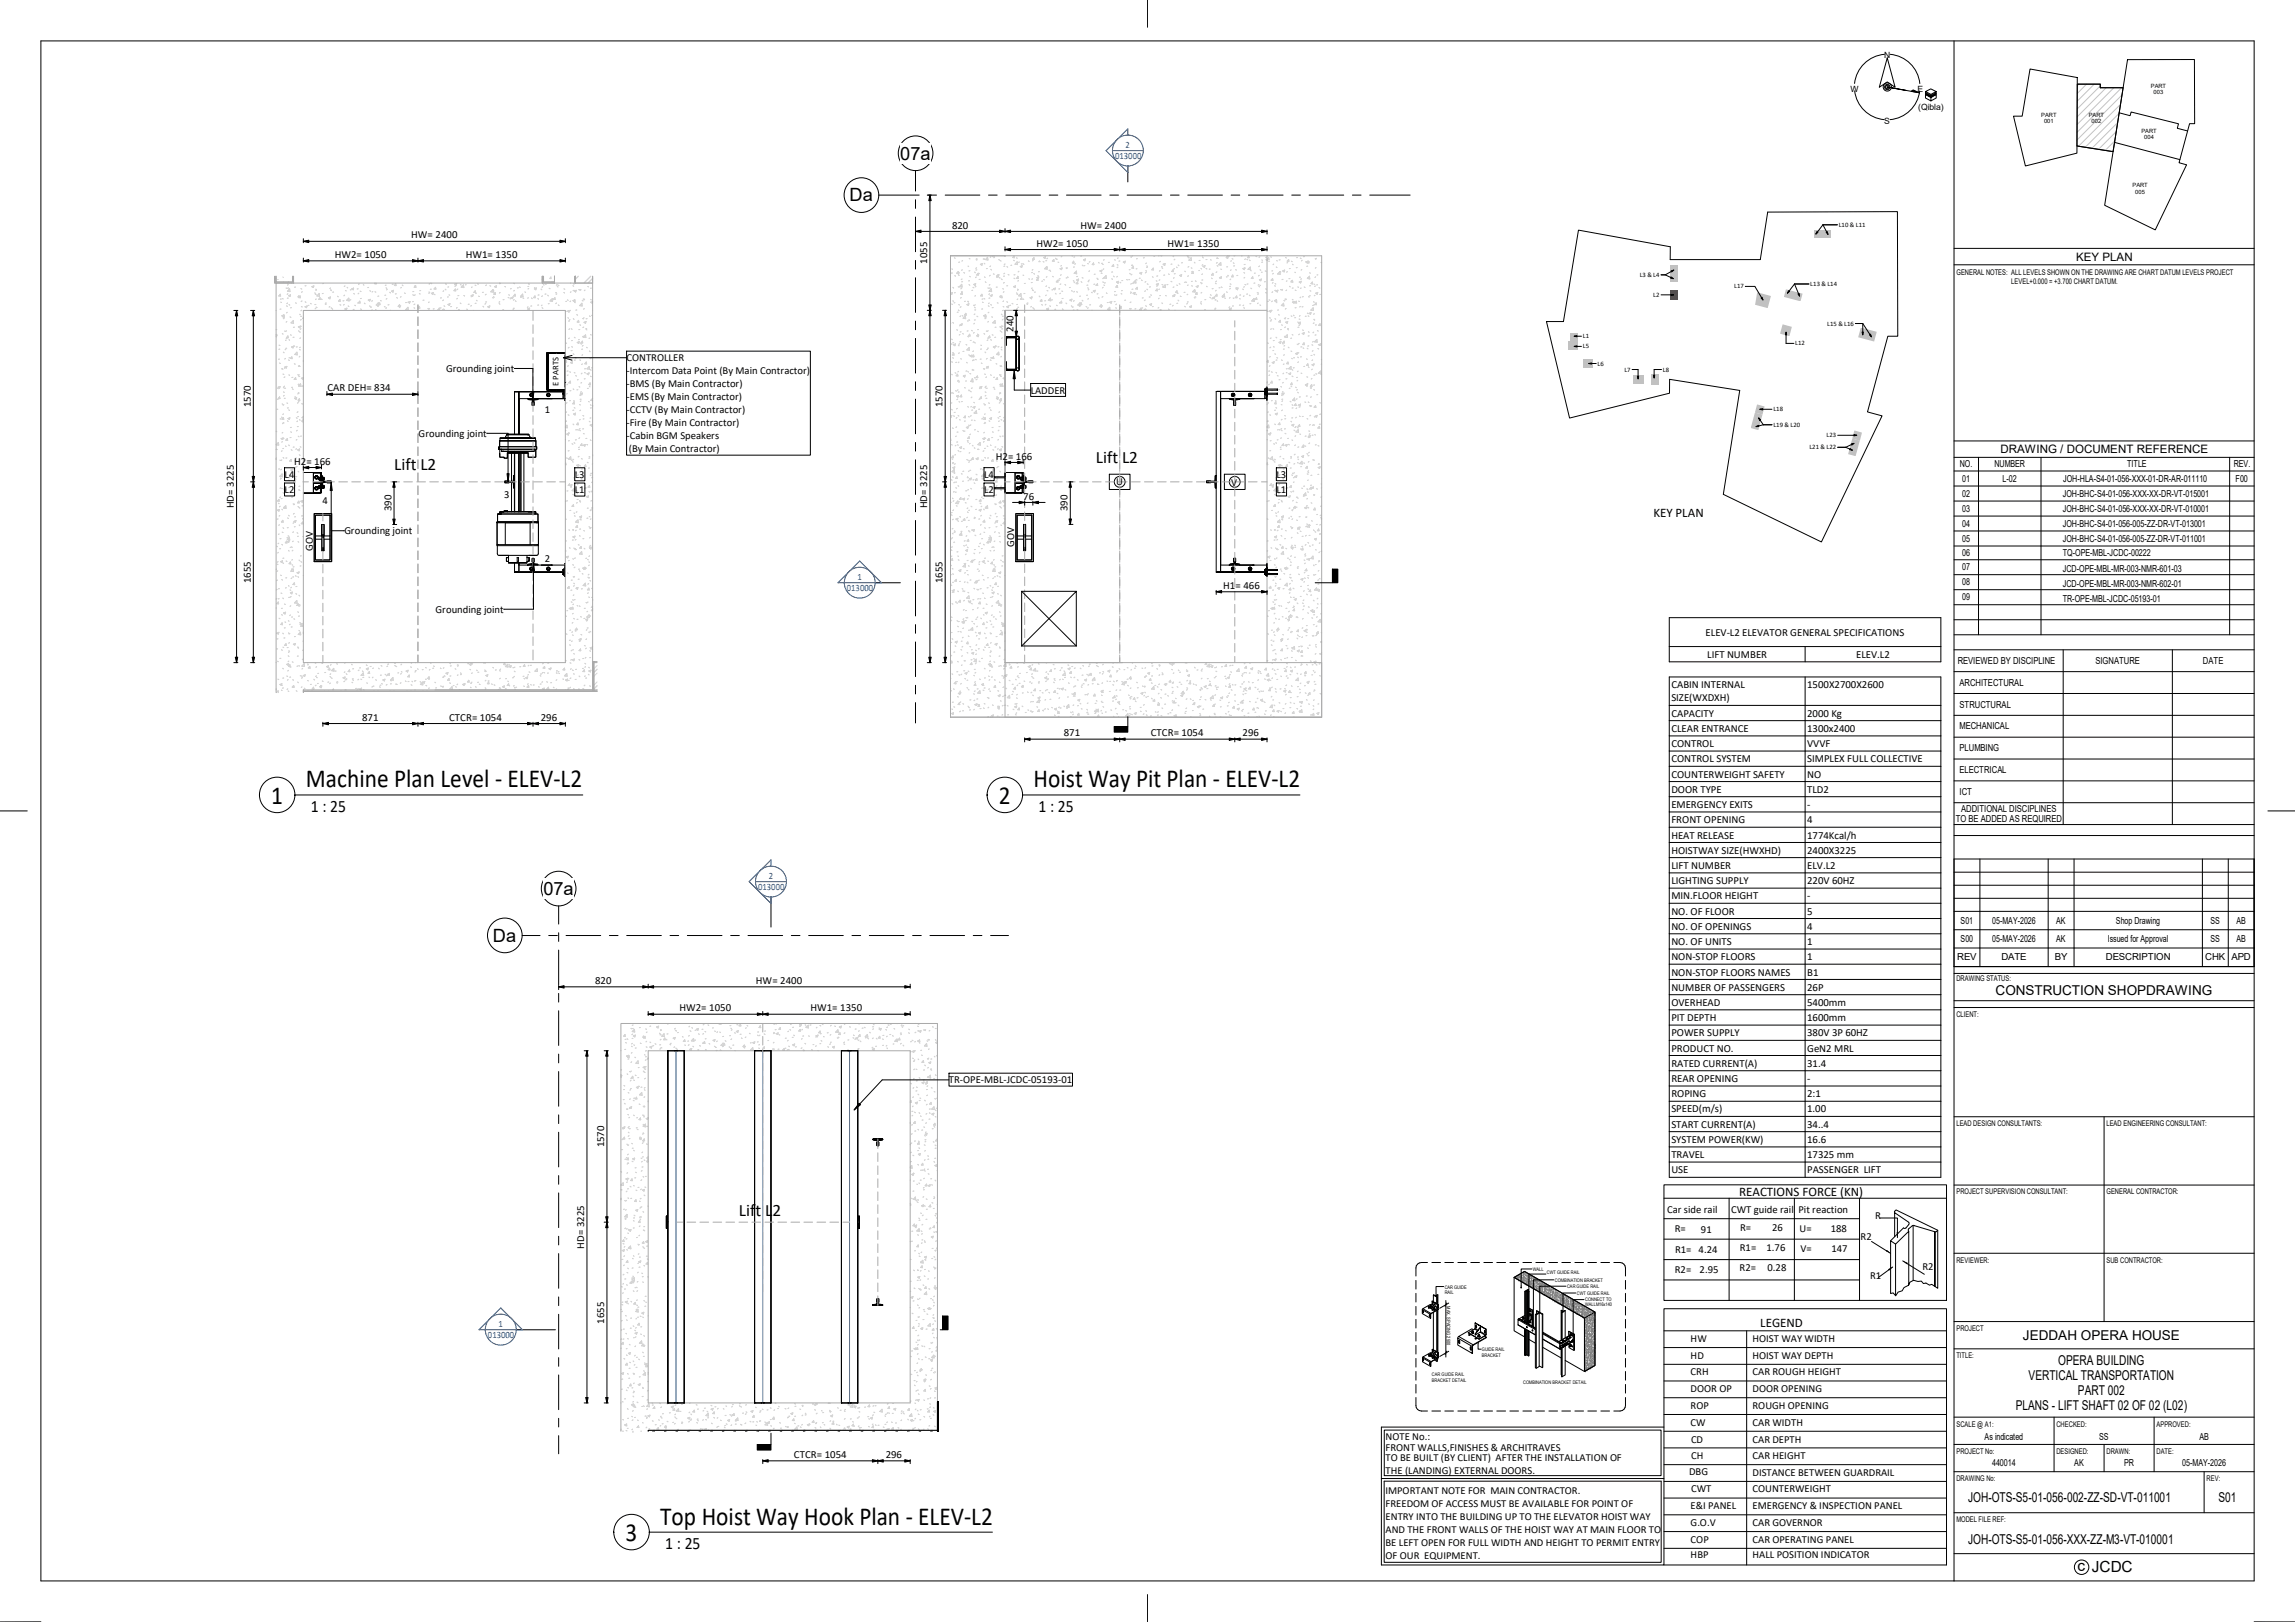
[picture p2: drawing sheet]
<svg xmlns="http://www.w3.org/2000/svg" width="841mm" height="594mm" viewBox="0 0 841 594" stroke-linecap="round" stroke-linejoin="round" font-family="sans-serif">
<defs><g id="words">
<g font-size="9.5">
<text x="112.1" y="288.4">Machine Plan Level - ELEV-L2</text>
<text x="378.8" y="288.4">Hoist Way Pit Plan - ELEV-L2</text>
<text x="99.4" y="294.3">1</text>
<text x="366" y="294.3">2</text>
<text x="241.9" y="558.4">Top Hoist Way Hook Plan - ELEV-L2</text>
<text x="229.2" y="564.3">3</text>
</g>
<g font-size="6.7">
<text x="329.9" y="58.4">07a</text>
<text x="311.3" y="73.7">Da</text>
<text x="199.1" y="327.7">07a</text>
<text x="180.6" y="344.9">Da</text>
</g>
<g font-size="6.4">
<text x="144.5" y="172.3">Lift L2</text>
<text x="401.6" y="169.7">Lift L2</text>
<text x="113.9" y="297.5">1 : 25</text>
<text x="380.6" y="297.5">1 : 25</text>
<text x="270.8" y="445.2">Lift L2</text>
<text x="243.8" y="567.5">1 : 25</text>
</g>
<text font-size="5.6" x="761.3" y="575.6">c JCDC</text>
<g font-size="5">
<text x="731.3" y="364.4">CONSTRUCTION SHOPDRAWING</text>
<text x="741.3" y="490.7">JEDDAH OPERA HOUSE</text>
<text x="754.3" y="500">OPERA BUILDING</text>
<text x="743.4" y="505.5">VERTICAL TRANSPORTATION</text>
<text x="761.5" y="511">PART 002</text>
<text x="738.7" y="516.5">PLANS - LIFT SHAFT 02 OF 02 (L02)</text>
<text x="721.2" y="550">JOH-OTS-S5-01-056-002-ZZ-SD-VT-011001</text>
<text x="812.9" y="550">S01</text>
<text x="721.2" y="565.6">JOH-OTS-S5-01-056-XXX-ZZ-M3-VT-010001</text>
</g>
<g font-size="4.8">
<text x="605.9" y="189.5">KEY PLAN</text>
<text x="637.3" y="437.9">REACTIONS FORCE (KN)</text>
<text x="645.1" y="485.9">LEGEND</text>
</g>
<g font-size="4.3">
<text x="760.8" y="95.4">KEY PLAN</text>
<text x="733.1" y="165.9">DRAWING / DOCUMENT REFERENCE</text>
</g>
<g font-size="4">
<text x="348.9" y="83.7">820</text>
<text x="395.9" y="83.7">HW= 2400</text>
<text x="150.7" y="87.3">HW= 2400</text>
<text x="122.7" y="94.5">HW2= 1050</text>
<text x="170.7" y="94.5">HW1= 1350</text>
<text x="379.8" y="90.3">HW2= 1050</text>
<text x="427.8" y="90.3">HW1= 1350</text>
<text x="339.8" y="96.6" transform="rotate(-90 339.8 96.6)">1055</text>
<text x="371.4" y="121.5" transform="rotate(-90 371.4 121.5)">240</text>
<text x="120" y="143.3">CAR DEH= 834</text>
<text x="91.9" y="149.1" transform="rotate(-90 91.9 149.1)">1570</text>
<text x="345.4" y="149.1" transform="rotate(-90 345.4 149.1)">1570</text>
<text x="107.8" y="170.2">H2= 166</text>
<text x="364.9" y="168.3">H2= 166</text>
<text x="375" y="183">76</text>
<text x="85.7" y="186.1" transform="rotate(-90 85.7 186.1)">HD= 3225</text>
<text x="143.4" y="187.3" transform="rotate(-90 143.4 187.3)">390</text>
<text x="339.8" y="186.1" transform="rotate(-90 339.8 186.1)">HD= 3225</text>
<text x="391.2" y="187.3" transform="rotate(-90 391.2 187.3)">390</text>
<text x="91.9" y="213.7" transform="rotate(-90 91.9 213.7)">1655</text>
<text x="345.4" y="213.7" transform="rotate(-90 345.4 213.7)">1655</text>
<text x="448.3" y="215.7">H1= 466</text>
<text x="625.1" y="232.9">ELEV-L2 ELEVATOR GENERAL SPECIFICATIONS</text>
<text x="625.6" y="241">LIFT NUMBER</text>
<text x="680.2" y="241">ELEV.L2</text>
<text x="612.5" y="252.1">CABIN INTERNAL</text>
<text x="612.5" y="256.9">SIZE(WXDXH)</text>
<text x="662.3" y="252.1">1500X2700X2600</text>
<text x="132.7" y="263.9">871</text>
<text x="164.6" y="263.9">CTCR= 1054</text>
<text x="198.2" y="263.9">296</text>
<text x="612.5" y="262.5">CAPACITY</text>
<text x="662.3" y="262.5">2000 Kg</text>
<text x="389.8" y="269.7">871</text>
<text x="421.7" y="269.7">CTCR= 1054</text>
<text x="455.4" y="269.7">296</text>
<text x="612.5" y="268.1">CLEAR ENTRANCE</text>
<text x="662.3" y="268.1">1300x2400</text>
<text x="612.5" y="273.6">CONTROL</text>
<text x="662.3" y="273.6">VVVF</text>
<text x="612.5" y="279.2">CONTROL SYSTEM</text>
<text x="662.3" y="279.2">SIMPLEX FULL COLLECTIVE</text>
<text x="612.5" y="284.8">COUNTERWEIGHT SAFETY</text>
<text x="662.3" y="284.8">NO</text>
<text x="612.5" y="290.4">DOOR TYPE</text>
<text x="662.3" y="290.4">TLD2</text>
<text x="612.5" y="296">EMERGENCY EXITS</text>
<text x="662.3" y="296">-</text>
<text x="612.5" y="301.5">FRONT OPENING</text>
<text x="662.3" y="301.5">4</text>
<text x="612.5" y="307.1">HEAT RELEASE</text>
<text x="662.3" y="307.1">1774Kcal/h</text>
<text x="612.5" y="312.7">HOISTWAY SIZE(HWXHD)</text>
<text x="662.3" y="312.7">2400X3225</text>
<text x="612.5" y="318.3">LIFT NUMBER</text>
<text x="612.5" y="323.8">LIGHTING SUPPLY</text>
<text x="662.3" y="318.3">ELV.L2</text>
<text x="662.3" y="323.8">220V 60HZ</text>
<text x="612.5" y="329.4">MIN.FLOOR HEIGHT</text>
<text x="662.3" y="329.4">-</text>
<text x="612.5" y="335">NO. OF FLOOR</text>
<text x="662.3" y="335">5</text>
<text x="612.5" y="340.6">NO. OF OPENINGS</text>
<text x="662.3" y="340.6">4</text>
<text x="612.5" y="346.2">NO. OF UNITS</text>
<text x="662.3" y="346.2">1</text>
<text x="612.5" y="351.7">NON-STOP FLOORS</text>
<text x="662.3" y="351.7">1</text>
<text x="612.5" y="357.3">NON-STOP FLOORS NAMES</text>
<text x="662.3" y="357.3">B1</text>
<text x="218.1" y="360.4">820</text>
<text x="277" y="360.4">HW= 2400</text>
<text x="612.5" y="362.9">NUMBER OF PASSENGERS</text>
<text x="662.3" y="362.9">26P</text>
<text x="249" y="370.4">HW2= 1050</text>
<text x="297" y="370.4">HW1= 1350</text>
<text x="612.5" y="368.5">OVERHEAD</text>
<text x="662.3" y="368.5">5400mm</text>
<text x="612.5" y="374">PIT DEPTH</text>
<text x="662.3" y="374">1600mm</text>
<text x="612.5" y="379.6">POWER SUPPLY</text>
<text x="662.3" y="379.6">380V 3P 60HZ</text>
<text x="612.5" y="385.2">PRODUCT NO.</text>
<text x="662.3" y="385.2">GeN2 MRL</text>
<text x="612.5" y="390.7">RATED CURRENT(A)</text>
<text x="662.3" y="390.7">31.4</text>
<text x="612.5" y="396.3">REAR OPENING</text>
<text x="612.5" y="401.9">ROPING</text>
<text x="662.3" y="396.3">-</text>
<text x="662.3" y="401.9">2:1</text>
<text x="612.5" y="407.5">SPEED(m/s)</text>
<text x="662.3" y="407.5">1.00</text>
<text x="612.5" y="413">START CURRENT(A)</text>
<text x="662.3" y="413">34..4</text>
<text x="612.5" y="418.6">SYSTEM POWER(KW)</text>
<text x="662.3" y="418.6">16.6</text>
<text x="221.4" y="420.3" transform="rotate(-90 221.4 420.3)">1570</text>
<text x="612.5" y="424.2">TRAVEL</text>
<text x="662.3" y="424.2">17325 mm</text>
<text x="612.5" y="429.8">USE</text>
<text x="662.3" y="429.8">PASSENGER LIFT</text>
<text x="214.1" y="457.3" transform="rotate(-90 214.1 457.3)">HD= 3225</text>
<text x="221.4" y="484.8" transform="rotate(-90 221.4 484.8)">1655</text>
<text x="291" y="534">CTCR= 1054</text>
<text x="324.6" y="534">296</text>
</g>
<g font-size="3.9">
<text x="163.5" y="136.2">Grounding joint</text>
<text x="229.6" y="132.3">CONTROLLER</text>
<text x="229.6" y="137.1">-Intercom Data Point (By Main Contractor)</text>
<text x="229.6" y="141.9">-BMS (By Main Contractor)</text>
<text x="229.6" y="146.6">-EMS (By Main Contractor)</text>
<text x="377.7" y="144.2">LADDER</text>
<text x="199.6" y="151.3">1</text>
<text x="229.6" y="151.4">-CCTV (By Main Contractor)</text>
<text x="153.4" y="160">Grounding joint</text>
<text x="229.6" y="156.2">-Fire (By Main Contractor)</text>
<text x="229.6" y="160.9">-Cabin BGM Speakers</text>
<text x="230.5" y="165.7">(By Main Contractor)</text>
<text x="104.3" y="175">L4</text>
<text x="210.6" y="175">L3</text>
<text x="360.6" y="175">L4</text>
<text x="409" y="177.7">U</text>
<text x="451.2" y="177.9">V</text>
<text x="467.7" y="175">L3</text>
<text x="104.3" y="180.6">L2</text>
<text x="118.2" y="184.4">4</text>
<text x="184.8" y="182.5">3</text>
<text x="210.6" y="180.6">L1</text>
<text x="360.6" y="180.6">L2</text>
<text x="467.7" y="180.6">L1</text>
<text x="126.2" y="195.7">Grounding joint</text>
<text x="114.7" y="201.8" transform="rotate(-90 114.7 201.8)">GOV</text>
<text x="371.6" y="200.3" transform="rotate(-90 371.6 200.3)">GOV</text>
<text x="199.6" y="205.8">2</text>
<text x="159.6" y="224.4">Grounding joint</text>
<text x="347.8" y="396.8">TR-OPE-MBL-JCDC-05193-01</text>
<text x="611" y="444.3">Car side rail</text>
<text x="634.4" y="444.3">CWT guide rail</text>
<text x="659" y="444.3">Pit reaction</text>
<text x="687.2" y="446.6">R</text>
<text x="613.7" y="451.4">R=</text>
<text x="623.3" y="451.7">91</text>
<text x="637.7" y="450.8">R=</text>
<text x="649.4" y="450.9">26</text>
<text x="659.5" y="451.4">U=</text>
<text x="670.9" y="451.4">188</text>
<text x="681.8" y="454.3">R2</text>
<text x="613.8" y="458.9">R1= 4.24</text>
<text x="637.6" y="458.1">R1=</text>
<text x="647.3" y="458.3">1.76</text>
<text x="659.9" y="458.6">V=</text>
<text x="671.2" y="458.6">147</text>
<text x="613.7" y="466.4">R2=</text>
<text x="622.9" y="466.3">2.95</text>
<text x="637.5" y="465.6">R2=</text>
<text x="647.7" y="465.6">0.28</text>
<text x="704.5" y="465.2">R2</text>
<text x="685.3" y="468.5">R1</text>
<text x="619.5" y="491.5">HW</text>
<text x="642.2" y="491.5">HOIST WAY WIDTH</text>
<text x="619.5" y="497.6">HD</text>
<text x="642.2" y="497.6">HOIST WAY DEPTH</text>
<text x="619.5" y="503.7">CRH</text>
<text x="642.2" y="503.7">CAR ROUGH HEIGHT</text>
<text x="619.5" y="509.9">DOOR OP</text>
<text x="642.2" y="509.9">DOOR OPENING</text>
<text x="619.5" y="516">ROP</text>
<text x="642.2" y="516">ROUGH OPENING</text>
<text x="507.7" y="527.3">NOTE No.:</text>
<text x="619.5" y="522.4">CW</text>
<text x="642.2" y="522.4">CAR WIDTH</text>
<text x="507.7" y="531.4">FRONT WALLS,FINISHES &amp; ARCHITRAVES</text>
<text x="619.7" y="528.6">CD</text>
<text x="642.2" y="528.6">CAR DEPTH</text>
<text x="507.7" y="535">TO BE BUILT (BY CLIENT) AFTER THE INSTALLATION OF</text>
<text x="507.7" y="539.8">THE (LANDING) EXTERNAL DOORS.</text>
<text x="619.7" y="534.5">CH</text>
<text x="642.2" y="534.5">CAR HEIGHT</text>
<text x="619" y="540.2">DBG</text>
<text x="642.2" y="540.6">DISTANCE BETWEEN GUARDRAIL</text>
<text x="507.7" y="547">IMPORTANT NOTE FOR MAIN CONTRACTOR.</text>
<text x="507.7" y="551.8">FREEDOM OF ACCESS MUST BE AVAILABLE FOR POINT OF</text>
<text x="619.8" y="546.5">CWT</text>
<text x="642.2" y="546.5">COUNTERWEIGHT</text>
<text x="507.7" y="556.6">ENTRY INTO THE BUILDING UP TO THE ELEVATOR HOIST WAY</text>
<text x="619.5" y="552.8">E&amp;I PANEL</text>
<text x="642.2" y="552.7">EMERGENCY &amp; INSPECTION PANEL</text>
<text x="507.7" y="561.3">AND THE FRONT WALLS OF THE HOIST WAY AT MAIN FLOOR TO</text>
<text x="619.5" y="559.1">G.O.V</text>
<text x="642.2" y="559.1">CAR GOVERNOR</text>
<text x="507.7" y="566.1">BE LEFT OPEN FOR FULL WIDTH AND HEIGHT TO PERMIT ENTRY</text>
<text x="619.5" y="565.1">COP</text>
<text x="642.2" y="565.1">CAR OPERATING PANEL</text>
<text x="507.7" y="570.9">OF OUR EQUIPMENT.</text>
<text x="619.5" y="570.7">HBP</text>
<text x="642.2" y="570.7">HALL POSITION INDICATOR</text>
</g>
<g font-size="3.5" fill="#003bbd">
<text x="408.6" y="58.3">013000</text>
<text x="412.5" y="54.3">2</text>
<text x="314.2" y="212.6">1</text>
<text x="310.3" y="216.6">013000</text>
<text x="281.7" y="322.1">2</text>
<text x="277.8" y="326.1">013000</text>
<text x="178.8" y="490.2">013000</text>
<text x="182.7" y="486.2">1</text>
</g>
<g font-size="3.5">
<text x="718.2" y="171.2">NO.</text>
<text x="730.9" y="171.2">NUMBER</text>
<text x="779.5" y="171.2">TITLE</text>
<text x="818.6" y="171.2">REV.</text>
<text x="719.1" y="176.4">01</text>
<text x="733.8" y="176.5">L-02</text>
<text x="756" y="176.4">JOH-HLA-S4-01-056-XXX-01-DR-AR-011110</text>
<text x="819.3" y="176.4">F00</text>
<text x="719.1" y="181.9">02</text>
<text x="755.9" y="181.9">JOH-BHC-S4-01-056-XXX-XX-DR-VT-015001</text>
<text x="719.1" y="187.4">03</text>
<text x="755.9" y="187.4">JOH-BHC-S4-01-056-XXX-XX-DR-VT-010001</text>
<text x="719.1" y="192.9">04</text>
<text x="755.9" y="192.9">JOH-BHC-S4-01-056-005-ZZ-DR-VT-013001</text>
<text x="719.1" y="198.4">05</text>
<text x="719.1" y="203.5">06</text>
<text x="755.9" y="198.4">JOH-BHC-S4-01-056-005-ZZ-DR-VT-011001</text>
<text x="755.9" y="203.8">TQ-OPE-MBL-JCDC-00222</text>
<text x="719.1" y="208.9">07</text>
<text x="755.9" y="209.4">JCD-OPE-MBL-MR-003-NMR-601-03</text>
<text x="719.1" y="214.4">08</text>
<text x="755.9" y="214.9">JCD-OPE-MBL-MR-003-NMR-602-01</text>
<text x="719.1" y="219.9">09</text>
<text x="755.9" y="220.4">TR-OPE-MBL-JCDC-05193-01</text>
<text x="717.4" y="243.2">REVIEWED BY DISCIPLINE</text>
<text x="767.9" y="243.2">SIGNATURE</text>
<text x="807.3" y="243.2">DATE</text>
<text x="718.1" y="251.2">ARCHITECTURAL</text>
<text x="718.1" y="259.2">STRUCTURAL</text>
<text x="718.1" y="267.2">MECHANICAL</text>
<text x="718.1" y="275.2">PLUMBING</text>
<text x="718.1" y="283.2">ELECTRICAL</text>
<text x="718.1" y="291.2">ICT</text>
<text x="718.7" y="297.2">ADDITIONAL DISCIPLINES</text>
<text x="716.7" y="301.2">TO BE ADDED AS REQUIRED</text>
<text x="718.5" y="338.3">S01</text>
<text x="730.1" y="338.3">05-MAY-2026</text>
<text x="753.5" y="338.3">AK</text>
<text x="775.4" y="338.3">Shop Drawing</text>
<text x="810" y="338.3">SS</text>
<text x="819.5" y="338.3">AB</text>
<text x="718.5" y="345">S00</text>
<text x="730.1" y="345">05-MAY-2026</text>
<text x="753.5" y="345">AK</text>
<text x="772.4" y="345">Issued for Approval</text>
<text x="810" y="345">SS</text>
<text x="819.5" y="345">AB</text>
<text x="717.2" y="351.7">REV</text>
<text x="733.4" y="351.7">DATE</text>
<text x="753" y="351.7">BY</text>
<text x="771.7" y="351.7">DESCRIPTION</text>
<text x="808.1" y="351.7">CHK APD</text>
<text x="727.3" y="527.3">As indicated</text>
<text x="769.3" y="527.3">SS</text>
<text x="806" y="527.3">AB</text>
<text x="730" y="537.1">440014</text>
<text x="760.1" y="537.1">AK</text>
<text x="778.4" y="537.1">PR</text>
<text x="799.7" y="537.1">05-MAY-2026</text>
</g>
<text font-size="3.2" x="204.6" y="141.3" transform="rotate(-90 204.6 141.3)">E PARTS</text>
<g font-size="3.1">
<text x="690.4" y="21.4">N</text>
<text x="678.2" y="33.6">W</text>
<text x="702.7" y="33.6">E</text>
<text x="702.9" y="40.2">(Qibla)</text>
<text x="690.5" y="45.4">S</text>
</g>
<g font-size="2.9">
<text x="717" y="100.7">GENERAL NOTES: ALL LEVELS SHOWN ON THE DRAWING ARE CHART DATUM LEVELS PROJECT</text>
<text x="717" y="359.2">DRAWING STATUS:</text>
<text x="717" y="372.4">CLIENT:</text>
<text x="717" y="412.5">LEAD DESIGN CONSULTANTS:</text>
<text x="771.9" y="412.5">LEAD ENGINEERING CONSULTANT:</text>
<text x="717" y="437.5">PROJECT SUPERVISION CONSULTANT:</text>
<text x="771.9" y="437.5">GENERAL CONTRACTOR:</text>
<text x="717" y="462.5">REVIEWER:</text>
<text x="771.9" y="462.5">SUB CONTRACTOR:</text>
<text x="717" y="487.5">PROJECT</text>
<text x="717" y="497.5">TITLE:</text>
<text x="717" y="522.5">SCALE @ A1:</text>
<text x="753.6" y="522.5">CHECKED:</text>
<text x="790.3" y="522.5">APPROVED:</text>
<text x="717" y="532.5">PROJECT No:</text>
<text x="753.6" y="532.5">DESIGNED:</text>
<text x="771.9" y="532.5">DRAWN:</text>
<text x="790.3" y="532.5">DATE:</text>
<text x="717" y="542.5">DRAWING No:</text>
<text x="808.6" y="542.5">REV:</text>
<text x="717" y="557.5">MODEL FILE REF:</text>
</g>
<text font-size="2.8" x="737.1" y="103.9">LEVEL+0.000 = +3.700 CHART DATUM.</text>
<g font-size="2.4">
<text x="673.8" y="83.1">L10 &amp; L11</text>
<text x="600.9" y="101.4">L3 &amp; L4</text>
<text x="635.5" y="105.7">L17</text>
<text x="663.4" y="104.8">L13 &amp; L14</text>
<text x="605.9" y="108.8">L2</text>
<text x="669.6" y="119.3">L15 &amp; L16</text>
<text x="580.1" y="123.9">L1</text>
<text x="580.1" y="127.6">L5</text>
<text x="657.9" y="126.5">L12</text>
<text x="585.5" y="133.9">L6</text>
<text x="595.3" y="136.1">L7</text>
<text x="609.4" y="136.1">L8</text>
<text x="649.9" y="150.7">L18</text>
<text x="649.9" y="156.3">L19 &amp; L20</text>
<text x="669.3" y="160.2">L23</text>
<text x="663.1" y="164.6">L21 &amp; L22</text>
</g>
<g font-size="2.1">
<text x="788.2" y="32.1">PART</text>
<text x="789.2" y="34.5">003</text>
<text x="748" y="42.8">PART</text>
<text x="749" y="45.2">001</text>
<text x="765.5" y="42.7">PART</text>
<text x="766.5" y="45.1">002</text>
<text x="784.8" y="48.6">PART</text>
<text x="785.7" y="51">004</text>
<text x="781.5" y="68.5">PART</text>
<text x="782.5" y="70.9">005</text>
</g>
<g font-size="1.8">
<text x="561.7" y="465.6">WALL</text>
<text x="566.9" y="466.7">CWT GUIDE RAIL</text>
<text x="529.4" y="472.1">CAR GUIDE</text>
<text x="569.8" y="469.6">COMBINATION BRACKET</text>
<text x="574.3" y="471.8">CAR GUIDE RAIL</text>
<text x="529.4" y="474.1">RAIL</text>
<text x="530.2" y="478.5" transform="rotate(90 530.2 478.5)">MAX. SPACING 2500</text>
<text x="577.8" y="474.5">CWT GUIDE RAIL</text>
<text x="580.9" y="476.5">CONNECT TO</text>
<text x="580.9" y="478.5">WALLM16x140</text>
<text x="543.1" y="495">GUIDE RAIL</text>
<text x="543.1" y="497">BRACKET</text>
<text x="524.8" y="504">CAR GUIDE RAIL</text>
<text x="524.8" y="506">BRACKET DETAIL</text>
<text x="558.2" y="507">COMBINATION BRACKET DETAIL</text>
</g>
</g></defs>
<g fill="none" stroke="#d4d4d4" stroke-width=".37">
<path d="M229 378.9l.2 .7-.6-.1zM231.2 376.6l.3 .2M231.9 378.8l-.3 .2M232 375.4l-.3 .2M232.1 376.7h-.3M232.1 379.4l.7-.3-.2 .7zM232.5 377l-.8 .8 .9 .2M232.5 377l.1 1M234.7 376.3l-.4 .1M235.8 379.4l.2 .3M235.8 379.8l-.3 .1M236.3 379.6l.1 .6h-.6z"/>
<path d="M236.6 376.9l.3 .1M237.1 378l-.2 .2M238.5 375.8l-.3 .1M241.1 376.5l-.5-.4 .7-.2-.2 .6M241.7 378.4l.2 .3M242.1 377.1l.3 .2M242.2 379h-.3M242.4 377.3l-.3 .2M243.3 378.7l.1 .9-.9-.1zM244.8 378.7h-.4M244.9 375h-.3M247.5 376.6l-.3 .3"/>
<path d="M247.5 377.3l.3 .2M247.6 377.4l.3 .3M248.6 378.2h-.3M250.1 379.6l.2 .3M252.6 379.3l-.3 .2M252.7 375.9l-.2 .2M252.9 377.5l.3 .2M253.5 376.4l.3 .2M255.1 377.3l-.4 .1M255.2 377l.7-.3-.2 .6zM256 378.6l.2 .2M257.6 377h-.3"/>
<path d="M257.9 378.5l-.3 .3M258 375.2l-.3 .2M258.4 377.8l.2 .2M259.5 375.4l.2 .2M261.4 376.5h-.3M261.9 377.6l.3 .2M263 377.9l-.3 .2M263.8 378l.2 .2M264.2 374.9v.2h-.6l.2-.2M265.2 379.6h-.4M267.7 379.3h-.3M267.8 376.6l.3 .2"/>
<path d="M267.8 375.6l-.3 .1M268.3 377.1l-.3 .3M269.2 378.2l.3 .2M269.8 377.8l.8-.3-.3 .6zM270.4 375.3h-.4M271.4 375.1l.1 .7-.7-.1zM271.6 378.8h-.4M273.3 379.8l-.2 .2M273.5 376.4l-.3 .2M273.8 375.6l.2 .2M274.6 378.5l.3 .1M277.6 379.1l.3 .2"/>
<path d="M278 378h-.3M278.5 379.1l-.3 .2M278.6 375.8l-.3 .2M278.6 375.8l.2 .6-.6-.1zM280 378.7l.3 .2M280.5 377.6l-.3 .1M283.5 378.1l.3 .2M283.8 378.4l-.3 .2M283.9 375l-.3 .2M284.2 374.9l.3 .2M284.4 377.1h-.3M284.4 378.6l.8-.3-.3 .6z"/>
<path d="M285.5 378.9l.2 .2M285.9 376.4l.1 .6h-.5zM289 377.7l-.3 .2M289.5 377.1l.2 .2M289.6 375.1l.3 .2M290.7 379.9l-.4 .1M290.8 376.3h-.4M290.9 379.1l.3 .2M293 375.3l.7-.3-.2 .7zM293.2 377l.1 .7-.6-.1zM293.3 375.9l-.3 .1M294.1 377l-.3 .2"/>
<path d="M294.5 379.4l-.3 .1M295.1 375.4l.2 .1M295.4 376.1l.3 .2M296.2 375.5l.1 1-.9-.2zM296.3 379.4l.3 .2M297.2 375.4l-.4 .1M299 379.4l.8-.3-.2 .6zM299.3 379.6l-.3 .3M299.4 376.3l-.3 .2M300.5 375.6l.3 .2M300.7 378.3l-.2-.6-.5 .5 .6 .1M300.9 378.6h-.3"/>
<path d="M301.3 375.1l.3 .2M301.8 379.6l.2 .2M303.5 378.2l-.4 .1M304.5 378.9l-.3 .2M304.6 375.5l-.3 .3M305.9 375.8l.3 .2M307.2 378.2l-.2-1-.8 .8 .9 .2M307.2 379.9l.2 .1M307.3 377.7l-.3 .1M307.8 378.3l.1 .6h-.6zM308.3 375.8l-.7 .3 .5 .4 .2-.6M309.5 374.9h.1"/>
<path d="M309.6 378.3l-.3 .2M309.8 374.9l-.3 .2M311.3 376l.3 .2M312.8 379.1l.2 .2M313.7 376.9h-.3M314.6 374.9l.3 .2M314.9 377.5l-.3 .2M315.1 378.9l.1 .7-.6-.1zM316.3 376.6h-.4M316.7 376.3l.3 .1M317.1 379.7l.8-.8 .1 1zM318.7 378.1l.2 .2"/>
<path d="M320 375.1l.3 .2M320.1 376.8l-.3 .2M320.1 376l-.3 .1M322.2 376.5l.3 .2M322.2 376.9l.7-.2-.2 .6zM322.4 379.6l.1 .6h-.6zM323.9 379.2l-.3 .1M324.6 377.1l.3 .2M325.1 379.5l-.2 .2M325.2 376.2l-.2 .1M325.5 375.4l.3 .1M326.4 378.9h-.3"/>
<path d="M326.6 375.2h-.4M327.1 379.3l.2 .2M327.6 376.7l.3 .2M329.1 374.9h-.3M330.3 378.4h-.4M330.4 378.8l-.3 .2M330.5 375.4l-.3 .2M330.5 376l.3 .3M330.9 375.6l.3 .2M333 378.2l.2 .3M333 376.9l.3 .2M335.4 374.9h.1"/>
<path d="M335.6 378.1l-.3 .1M336.3 375.8l.3 .2M336.5 375l.2 .2M336.7 377.5l-.4 .1M336.8 377.7l.7-.2-.2 .6zM338.5 377.2l.2 .2M339.2 377.2h-.3l.3 .3M340.7 377.4l-.2 .2M341.7 376l.3 .2M343.1 376.7h-.4M227.5 393.6l.2 .1M227.8 391.8l-.3 .1"/>
<path d="M227.9 393.9l-.4 .5M227.9 393.9l-.4 .1M228.6 397.6l.3 .2M228.9 399l-.4 .1M229.2 381.8l.3 .2M229.3 384.3l-.4 .1M229.4 380.7h-.3M229.6 386.8l.7-.3-.2 .6zM229.8 380.4l.3 .3M229.8 393.3l.2 .3M230.3 387.3l.2 .2M230.5 387.9h-.4"/>
<path d="M230.6 387.2l-.1-.6-.5 .6h.5M230.7 392.4l.3 .2M231.1 399.1l-.3 .2M231.2 395.7l-.2 .2M231.4 392.3l-.3 .2M231.4 383.2l.3 .2M231.4 398.7h-.3M231.5 388.9l-.3 .2M231.5 395l-.3 .1M231.6 385.5l-.2 .2M231.7 382.1l-.3 .3M231.9 394.2l.1 .6h-.6z"/>
<path d="M231.9 380.3l-.3 .1M232.2 395.6l.3 .2M232.3 382.7l.2 .2M232.7 387.2l.2 .2M232.8 393.8l.3 .2M233.1 383.8l-.3 .1M233.2 398.3l.7-.3-.2 .6zM233.8 388.6l.1 1-.9-.2zM234.1 397.8l.3 .2M234.1 394.7h-.3M234.2 391h-.3M234.7 382.1l.2 .1"/>
<path d="M235.2 398.2h-.3M235.7 390.9l.5 .3 .2-.6-.7 .3M235.8 392.3l.2 .3M236.1 392.6l.3 .2M236.1 399.1l.3 .2M236.2 386.2l.2 .3M236.4 398.3l-.3 .2M236.5 394.9l-.3 .2M236.6 391.5l-.3 .3M236.8 388.2l-.3 .2M236.8 390.7h-.4M236.8 383.4l.3 .2"/>
<path d="M236.9 384.8l-.3 .2M236.9 387l-.3 .1M237 381.4l-.3 .2M237.5 387.5l-.3 .3h.3M238.2 383.5l.7-.3-.2 .7zM238.2 381.7l.3 .2M239.6 383h-.4M240.1 382.3l.3 .2M242.1 384l-.3 .3M242.1 382.7h-.3M242.2 380.7l-.3 .2M242.2 383.6l.3 .2"/>
<path d="M243.6 380.2l.2 .6h-.7zM244.1 380.7l.3 .2M245.5 382.5l.3 .2M246 382.1l-.4 .1M246.7 380.2l.7-.2-.2 .6zM247.2 383.4l-.2 .2M247.4 380l-.3 .2M247.6 383.9l.3 .1M248 384.2l.2 .2M250.9 380.8l.1 .7-.6-.1zM251 382.7l.2 .2M252.3 381.3h-.2"/>
<path d="M252.5 382.7l-.3 .2M252.8 384.3l.7-.3-.2 .7zM253.1 384.1l.3 .2M253.9 383.2l.3 .2M254.3 381.3l-.1-.9-.8 .8 .9 .1M254.9 381h-.3M256.1 384.5h-.4M256.4 382.9l.3 .3M257.7 381.9l-.2 .2M258.2 381.5l.1 .6h-.6zM258.5 384.3l.3 .2M258.7 380.4l-.3 .1"/>
<path d="M259.8 382.2l.3 .2M261.3 381l.7-.2-.2 .6zM261.8 383.2l.3 .2M262.5 383.6l-.3 .1M262.7 384.7l-.2 .2M262.8 381.3l-.2 .2M263.9 384.6l.3 .1M264.2 382.9l.8-.8 .1 .9zM265 383.3h-.3M265.5 382.1l.1 .7-.6-.1zM265.8 381.2l.2 .2M267.2 383.4l.3 .2"/>
<path d="M268 383.9l-.2 .2M268.1 380.5l-.3 .2M268.9 382.8h-.3M269.4 384.8l.1 .1M271.7 380.2l.2 .2M272.6 383.7l.3 .1M272.8 382.8l.1 .6-.6-.1zM273.2 383.2l-.2 .2M275 384.6l.8-.8 .2 .9zM275.3 381.9l-.3 .1M275.9 381.9l.7-.3-.2 .6zM277.8 381.6h-.3"/>
<path d="M278 383.9l.3 .1M278.3 382.5l-.2 .2M280.1 383.4l.1 .6h-.6zM281.7 381.1h-.3M283.1 384.2l.3 .2M283.5 384.1l.3 .2M283.6 381.8l-.2 .2M285.5 384.3h-.4M287.4 384v.7l-.5-.1zM288 383.9l-.3 .1M288.1 380.2l-.3 .1M288.7 384.4l-.2 .2"/>
<path d="M288.8 381l-.2 .3M288.9 384.3l.3 .2M289.1 383.2l.2 .2M290.5 382.7l.7-.3-.2 .6zM291.8 383.4l-.3 .1M293.9 383.8l-.3 .2M294 380.4l-.3 .2M294.3 384.6l.3 .2M294.5 384.9h.2M295 382.1l.2 .3M297.4 384.4l.3 .2M298.2 382.6h-.3"/>
<path d="M299.1 383l-.2 .2M299.8 384.8v.1M300.8 382.2l-.3 .1M300.9 381.1l.3 .2M303.4 383.4l.2 .2M304.3 382.3l-.2 .2M304.6 381.7l-.3 .1M305.1 383.5l.7-.3-.2 .6zM306.8 380.1l.3 .2M309.3 382.4l.2 .2M309.5 381.7l-.3 .2M310.9 384.6h-.3"/>
<path d="M311.1 380.9h-.4M312.6 380.1l.3 .1M313.6 380.6h-.3M313.6 380.2l.8-.3-.2 .7zM314.6 384.3l-.2 .2M314.7 380.9l-.2 .2M314.8 384l-.3 .1M315.2 381.3l.3 .3M317.5 380.1h-.4M318 380.3l.3 .2M319.7 384.3l.7-.3-.2 .6zM319.9 383.6l-.3 .2"/>
<path d="M320 380.2l-.3 .2M321.1 380.3l.3 .2M321.2 383.2h-.3M323.4 380.5l.3 .2M323.8 382.9h-.4M325 382.9l-.3 .2M325 383.8l.2 .3M327.6 382.4h-.3M328.3 381l.7-.3-.2 .7zM328.8 380.7l.3 .2M328.8 381.5l-.9-.1 .8-.8 .1 1M329.6 380.2l.2 .7-.6-.1z"/>
<path d="M330.3 382.1l-.3 .3M331 382.8l.2 .3M333.7 396.7l.3 .3M333.9 385.2h-.4M334 381.5l-.3 .1M334.3 381l.3 .2M334.4 387.6l.3 .1M334.8 385.4l-.5-.3 .7-.2-.2 .6M334.9 398.4l-.3 .2M335 395l-.3 .2M335.1 388.7h-.4M335.1 391.6l-.2 .2"/>
<path d="M335.2 388.2l-.2 .2M335.4 384.8l-.3 .2M335.5 381.4l-.3 .2M335.7 391.6l.3 .2M335.9 398.1l.3 .2M336 399.5l-.3 .1M336.1 395.9h-.3M336.5 387.9l.2 .2M336.5 381.2l-.3 .1M336.8 381.8l.3 .3M336.8 394.7l.3 .2M337 380.9l.1 .6-.6-.1z"/>
<path d="M337.7 386.4l.3 .2M337.7 384.7h-.3M337.9 396.6l.7-.3-.2 .6zM338.4 388.5l.1 .6h-.6zM338.7 395.5l-.4 .1M338.8 391.9h-.3M338.9 390.1l.2 .3M339.1 397l.3 .2M339.6 382.2l.1 1-.9-.1zM339.7 381.2l.3 .2M339.8 396.2l.1 .6-.6-.1zM339.9 387.8l.2 .1"/>
<path d="M339.9 399l-.4 .1M340 397.7l-.3 .2M340.1 394.3l-.2 .2M340.1 394.6l.8-.8 .1 1zM340.2 390.9l-.2 .3M340.4 387.6l-.3 .2M340.4 389.2l.7-.2-.2 .6zM340.4 380.7h-.3M340.5 384.2l-.3 .2M340.6 380.8l-.2 .2M341.1 391.8l.3 .2M341.3 398.4l.3 .1"/>
<path d="M341.3 391.5l-.3 .1M341.5 387.9h-.4M342.3 399.8l.3 .2M342.4 386.9l.2 .2M342.5 395l-.3 .1M342.8 380.8l.2 .2M342.8 393.7l.2 .2M343.2 386.6l.3 .2M343.5 381.6l-.6 .2 .5 .4 .1-.5M228.1 413.3l.3 .2M228.3 413l.7-.3-.2 .6zM228.3 417.4h-.3"/>
<path d="M228.7 402.7l-.3 .1M228.8 416.5l.1 .7-.6-.1zM228.8 404.1l.3 .2M229.7 419.1l.3 .2M229.8 406.2l.2 .2M229.9 406.2h-.3M230.1 408.2l.2 .1M230.2 413l.2 .2M230.2 400.1l.3 .2M230.3 414.7l.2 .2M230.4 419.4l-.3 .2M230.5 416l-.3 .2"/>
<path d="M230.6 412.6l-.3 .2M230.7 409.2l-.2 .2M230.8 405.6l.7-.3-.2 .7zM230.8 405.8l-.2 .2M230.8 417l-.3 .1M231 402.5l-.3 .2M231 413.4h-.4M231.5 418.8l.3 .1M232.1 403l.3 .2M232.2 408.4l.3 .2M232.6 402.2l-.4 .1M233.3 401.9l.1 .6h-.6z"/>
<path d="M233.5 413.6l.3 .2M233.5 413l-.3 .1M233.6 409.4h-.3M234.2 404.4l.3 .1M234.4 401l.8-.8 .1 1zM234.7 416.5l-.3 .1M234.7 409.5l.1 .6h-.6zM234.9 417.4l.1-.6-.6 .3 .4 .3M235.5 408.4l.3 .2M235.6 418.6l-.2 .2M235.7 415l.2 .1M235.7 418l.2 .3"/>
<path d="M235.7 405.2l.6 .1M235.8 415.2l-.3 .2M235.9 411.8l-.3 .2M236 408.5l-.2 .1M236.1 417.2l.1 .6-.6-.1zM236.1 412l.2 .2M236.1 405.1l-.2 .2M236.2 409l-.3 .1M236.3 401.7l-.3 .2M236.5 411.7l.1 1-.9-.1zM236.8 409.7l.7-.3-.2 .6zM236.9 419l.3 .1"/>
<path d="M237.4 412.5l-.4 .1M237.5 403.2h.1M333.5 403.6l.4-.5 .1 .7-.5-.1M333.5 411.1v.4M333.5 419.2l.1 .1M334.1 418.6l-.3 .2M334.3 415.2l-.3 .3M334.4 411.9l-.3 .2M334.5 408.5l-.3 .2M334.5 407l-.3 .1M334.6 405.1l-.3 .2M334.7 401.7l-.2 .3"/>
<path d="M335.2 407.3l.2 .2M335.3 410.8l.1 .6h-.6zM335.4 417.9l-.3 .1M335.4 403.9l.8-.2-.2 .6zM335.6 414.2l-.4 .1M336.4 413.6l.2 .3M336.4 400.8l.3 .2M336.6 418l.2 .1M336.7 418.4l.1 .7-.6-.1zM336.8 407.5l.3 .3M337.1 402.2l.3 .1M337.2 403.1h-.4"/>
<path d="M337.3 408.7l.3 .2M338.1 413.9h-.3M338.2 410.2l-.3 .1M338.5 412.7l.3 .2M338.7 419.3l.3 .2M338.8 403l.3 .2M338.8 415.8l.3 .3M339 415.4l.7-.3-.1 .7zM339.3 418l-.3 .2M339.3 417.4h-.3M339.4 414.6l-.3 .2M339.5 411.2l-.3 .2"/>
<path d="M339.6 407.8l-.3 .3M339.8 404.5l-.3 .2M339.9 401.1l-.3 .2M340.6 407.6l.3 .2M340.8 409.9h-.4M340.9 406.2h-.3M341.2 403.8l.1 .6h-.6zM341.5 408.1l.7-.3-.2 .6zM342 413.4h-.4M342 418.2l.3 .1M342.3 405.4l.1 1-.9-.2zM342.3 412.6l.3 .2"/>
<path d="M342.6 402.4l.3 .1M342.6 411.4l.1 .7-.6-.1zM342.7 419.4l.2 .3M342.7 408.9l.3 .2M342.7 406.5l.3 .3M343.5 405.9h-.4M343.5 419.6v.1M343.5 417.1l-.7 .7 .7 .1M343.5 402.2l-.3 .1M227.5 439v.3M227.5 439.4h.1M227.5 429.1l.3 .2"/>
<path d="M227.7 435.7l.2 .1M227.8 435.7l-.3 .1M228.2 421l-.4 .1M228.4 433.2l.1 1-.9-.2 .7-.8M228.9 439.7l.3 .2M229.4 424.6h-.4M229.4 431.8l.7-.3-.2 .7zM229.5 423.9l.3 .2M229.6 439.7l-.2 .1M229.7 431.9l.3 .2M229.7 436.3l-.2 .2M229.9 432.9l-.3 .2"/>
<path d="M230 429.5l-.3 .2M230.1 426.1l-.3 .2M230.1 425.9l.3 .2M230.1 438.7l.3 .3M230.2 424.1l.1 .7-.6-.1zM230.3 422.7l-.3 .3M230.3 435.4h-.3M230.4 431.7l-.3 .1M230.9 434.5l.3 .2M231.5 438.9l-.4 .1M231.6 431.8l.1 .6h-.6zM231.6 425.3l.3 .2"/>
<path d="M231.9 424.4l.7-.2-.2 .6zM232 420.5l-.3 .1M232.2 434.2l.2 .2M232.2 421.3l.3 .2M232.9 429.3l.3 .2M233 431.4h-.4M233 439.4l-.5 .6 .6 .1-.1-.6M233.1 435.9l.3 .2M233.1 427.7h-.4M234.1 434.9h-.3M234.4 439.9l.2 .2M234.9 438.9l-.3 .2"/>
<path d="M234.9 424.2l.3 .1M235 435.5l-.3 .2M235.2 432.1l-.3 .3M235.3 428.8l-.3 .2M235.4 425.4l-.3 .2M235.5 435.9l.7-.2-.2 .5zM235.5 422l-.3 .2M235.6 427.4h-.3M235.7 430.9l.2 .2M235.8 423.7l-.3 .1M236.1 424.9l.2 .2M236.1 437.7l.2 .2"/>
<path d="M236.3 434.8l.3 .1M236.8 430.9h-.3M237.1 425.5l.3 .2M237.5 423.7l-.4 .4 .4 .1M237.5 424.9l-.5 .5h.5M333.5 427.5l.6-.6 .1 1-.7-.2M333.6 432.2l-.1 .1M333.8 428.8l-.3 .2M333.9 425.4l-.3 .2M333.9 425.4h-.3M334 438.9l.3 .1M334 422l-.3 .2"/>
<path d="M334.1 430.1l.7-.2-.2 .6zM334.6 423.1l.3 .2M334.7 429.6l.3 .3M334.9 436.2l-.3 .1M335 432.6h-.3M335.4 438.4l.2 1-.9-.1zM336 433.7l.3 .2M336 439.8h-.3M336.3 426.5l.3 .2M336.3 439.3l.3 .3M336.5 422.8l.8-.3-.2 .6zM336.6 421.4h-.3"/>
<path d="M336.8 420.4l.2 .3M336.8 433.3l.2 .2M337.6 432.2l-.4 .1M337.7 428.6h-.3M338 428.5l.3 .2M338.1 426.1l.1 .6h-.5zM338.5 438.3l-.3 .2M338.6 434.9l-.2 .2M338.8 431.5l-.3 .2M338.8 435.7l-.4 .1M338.8 428.7l.2 .3M338.9 428.2l-.3 .2"/>
<path d="M339 424.8l-.2 .2M339.1 421.4l-.2 .2M339.4 439.1l.3 .2M339.5 433.7l.1 .6h-.6zM340 423.3l.3 .2M340.1 434.3l.8-.3-.2 .6zM340.1 429.9l.3 .2M340.2 428.2l-.3 .1M340.4 424.6h-.4M341.4 433.9l.3 .2M341.4 431.7l-.3 .1M342.3 425.4l.2 .3"/>
<path d="M342.3 438.3l.2 .3M342.5 438.9l-.4 .1M342.6 426.9l.7-.3-.2 .6zM342.7 432.3l.2 .2M342.9 424.2l-.3 .1M343 420.5l-.3 .1M343.4 428.8h.1M343.5 437.7h.1M228 458l.8-.2-.2 .5zM228.3 455.5l.3 .1M228.6 454.1l.1 .6h-.6zM228.8 442.9h-.3"/>
<path d="M228.9 460l-.3 .2M229 456.6l-.3 .2M229.1 446.2l.3 .2-.3 .2M229.1 453.2l-.2 .2M229.2 449.8l-.2 .2M229.5 443.1l-.3 .1M229.7 457.7l.2 .2M229.7 444.8l.3 .2M229.7 444.8l.1 1-.9-.2zM229.7 453.7l-.3 .1M229.9 450.1h-.4M230.1 451.6l.2 .2"/>
<path d="M230.3 457.2l.8-.8 .1 1zM230.3 450.3l.3 .2M230.5 450.6l.7-.2-.2 .6zM230.5 456.8l.3 .2M230.9 457.2l-.3 .1M232.1 447l.3 .3M232.1 459.9l.2 .2M232.4 445.1l.3 .2M232.4 449.7l-.3 .1M232.5 446.1h-.3M233 443.3l.7-.3-.2 .6zM233.6 453.2l-.3 .1"/>
<path d="M233.8 455.7l.3 .2M234.1 459.2l-.2 .2M234.3 455.8l-.3 .2M234.4 452.4l-.3 .2M234.4 447.1l.2 .6h-.7zM234.5 446.5l.3 .2M234.5 449l-.2 .2M234.7 445.6l-.3 .3M234.8 442.3l-.3 .2M235.1 445.7l-.4 .1M235.2 442l-.3 .1M235.6 456.6l.2 .3"/>
<path d="M235.6 443.8l.3 .2M235.8 450.5l.3 .2M235.8 454.7l.2 .7-.6-.1zM235.9 457.1l.3 .1M236 450.6l.3 .2M236.3 449.2l-.4 .1M236.6 454.7l.5 .4 .2-.7-.7 .3M237.3 456.4h-.3M237.4 441.7h.1M333.5 440.9l.3 .5-.3-.1M333.5 454.7l.2 .1M334.3 454.6l-.3 .1"/>
<path d="M334.5 450.9l-.4 .1M335.1 448.4l.1 .6-.6-.1zM335.2 449l.7-.3-.2 .6zM335.4 449.5l.3 .2M335.5 458.1h-.3M336 450.8l.8-.8 .1 1zM336.1 440.2l.3 .2M336.3 452.2l.3 .3M336.5 456l.1 .6h-.6zM336.7 459l.2 .2M336.7 446.2l.3 .2M337 450.6h-.3"/>
<path d="M337.1 446.9l-.3 .1M337.4 444.3l.3 .2M337.6 450.8l.3 .2M337.8 458.6l-.3 .2M337.9 455.2l-.2 .2M338 451.8l-.3 .2M338.2 448.4l-.3 .2M338.2 454.1l-.3 .1M338.3 445.1l-.3 .2M338.4 441.3l-.7 .3 .5 .4 .2-.7M338.4 441.7l-.3 .2M338.8 441.6l.2 .2"/>
<path d="M338.8 454.4l.2 .3M338.8 454.9l.3 .1M339.7 446.6h-.4M339.8 442.9h-.3M340.9 449.7l.2 .2M340.9 450.1h-.4M341 441.4l.1 .6h-.7zM341.5 440.5l.3 .1M341.8 453.4l.2-.6-.7 .3 .5 .3M341.9 457.2l-.3 .1M342.2 451.2l.3 .2M342.3 442.6h-.3"/>
<path d="M342.3 449l.2 .6h-.6zM342.6 458l.3 .2M342.6 445.1l.3 .2M342.8 444.5l.3 .2M343 451.1l.3 .1M343.1 457.8l-.3 .2M343.2 454.4l-.3 .3M343.3 451.1l-.3 .2M343.4 447.7l-.2 .2M343.5 441l-.1 .1M343.5 456.9l-.2 .3h.2M343.5 444.3l-.2 .2"/>
<path d="M343.5 446.1h-.3M227.7 479.6h-.2M227.8 471.2l.2 .2M227.9 477.8l.3 .1M228.3 476.9l-.3 .2M228.3 461.3h-.4M228.4 473.5l-.3 .2M228.5 470.1l-.2 .2M228.6 466.7l-.3 .2M228.8 463.3l-.3 .2M229.2 476.8l.7-.2-.2 .6zM229.2 472.1h-.3"/>
<path d="M229.3 468.4l-.3 .1M229.6 470.5l.3 .2M229.8 466l.3 .2M230 461.7l.1 .7-.6-.1zM230 464.5l.3 .2M230 477.4l.3 .2M230.4 475.6l-.4 .1M231.2 476.6l.3 .2M231.4 469.4l.1 .6-.6-.1zM231.8 460.9l.2 .2M231.9 468.1h-.4M231.9 467.4l.3 .2"/>
<path d="M232 464.4l-.4 .1M232.1 472.8l.2 .2M232.4 469.2l-.8 .3 .6 .3 .2-.6M232.4 468l.1 .9-.9-.1zM232.8 477l.1 .6h-.6zM233 471.6h-.3M233.2 471.5l.3 .1M233.3 478l.3 .2M233.4 479.5l-.3 .2M233.6 476.1l-.3 .2M233.7 472.7l-.3 .2M233.8 469.3l-.3 .3"/>
<path d="M233.9 466l-.3 .2M234 462.6l-.2 .2M234.1 462.1l.7-.3-.2 .6zM234.1 478.7l-.3 .1M234.5 464.1h-.3M234.7 460.4l-.4 .1M235.2 466.3l.3 .2M235.5 469.5l.3 .2M235.7 467.6h-.3M236 463.5l.2 .2M236 476.3l.2 .2M236.6 476.9l.3 .2"/>
<path d="M236.6 478.4l-.3 .1M236.8 474.8h-.4M237.2 461.1l.3 .2M237.2 460.1h-.3M237.3 462.4l.1 .6h-.6zM237.4 467.7h.1M333.5 478.9v.1M333.6 461.2l.2 .1M333.8 472.9l-.3 .1M333.8 475.2l.8-.3-.3 .6zM333.9 469.3h-.3M334.8 465.2l.3 .2"/>
<path d="M334.9 476.5h-.3M335 471.8l.3 .2M336.3 475.8l.2 .2M336.3 465.1l.2 .2M336.3 477.9l.2 .3M336.3 467.8l.8-.3-.3 .7zM336.5 468.9l-.4 .1M336.6 465.3h-.3M336.7 471.9l.2 .2M336.8 460l.3 .2M337 478.9l-.2 .2M337.1 475.5l-.2 .2"/>
<path d="M337.3 472.1l-.3 .2M337.4 468.8l-.3 .1M337.5 465.4l-.2 .1M337.6 472.4l-.3 .1M337.7 462l-.3 .2M337.9 463.6l.1 .7-.6-.1zM338.2 461.6l.1 1-.9-.2zM338.3 470.6l.2 .2M338.7 479.6l-.3 .1M338.7 474l.8-.8 .1 1zM338.7 467.3l.3 .2M339 461.4l.3 .2"/>
<path d="M339.1 464.9l-.3 .1M339.3 461.3h-.4M339.3 471.3l.1 .6h-.6zM339.3 460.8l-.5-.4 .7-.2-.2 .6M339.9 479.3l.7-.3-.2 .6zM340.2 465.5l.3 .1M340.3 468.4l-.3 .1M340.4 472l.3 .2M340.7 479l.1 .6-.6-.1zM341.2 479.3h-.3M341.4 475.6l-.4 .1M341.7 476l.3 .2"/>
<path d="M341.8 460.9l-.3 .1M342.2 464.1l.2 .2M342.2 476.9l.2 .3M342.3 460.3l.3 .2M342.3 478.1l-.2 .2M342.4 471.9l.7-.3-.2 .6zM342.4 474.7l-.2 .2M342.6 471.3l-.3 .3M342.6 470.9l.2 .2M342.7 468l-.3 .2M342.8 464.6l-.3 .2M342.9 461.2l-.3 .2"/>
<path d="M343 464.4l-.4 .1M227.6 493.8l-.1 .1M227.8 490.4l-.3 .2M227.9 487l-.3 .2M228 483.6l-.2 .2M228.1 480.3l-.2 .1M228.3 491.7l.1 .6h-.6zM228.6 490.4l-.3 .1M228.6 497.6l.3 .2M228.8 486.8h-.4M229.2 481.8l.3 .2M229.4 488.4l.2 .1"/>
<path d="M229.6 496.3l.2 .2M229.6 483.4l.3 .2M229.7 499.3l.2 .7-.7-.1zM229.8 493.9l-.3 .1M230 490.2l.3 .2M230.3 495.7l.7-.3-.2 .6zM230.6 492.4l.3 .2M230.8 498.9l.3 .2M231.3 486.5h-.3M231.4 482.8h-.3M232 485.6l.3 .3M232 498.5l.2 .2"/>
<path d="M232.5 489.9l-.3 .1M232.6 487.2l.3 .2M232.7 499.8l-.3 .2M232.7 488.3l.8-.3-.2 .7zM232.8 496.4l-.3 .2M232.9 493l-.2 .2M233 480.4l.8-.8v.9zM233 489.6l-.2 .2M233.2 486.2l-.3 .3M233.3 482.9l-.3 .2M233.6 497.1l-.4 .1M233.7 485.2l.5-.5 .1 .6h-.6"/>
<path d="M234 482.4l-.4 .1M234.1 497.8l.3 .2M234.6 482l.3 .2M234.8 488.6l.3 .2M235.1 491.1l.1 1-.9-.1zM235.2 485.9l-.4 .1M235.2 480.9l.7-.2-.1 .6zM235.5 495.3l.3 .2M235.5 482.4l.3 .2M235.6 492.3l.1 .6h-.6zM235.9 489.2l.3 .2M236.1 492.6l.2 .2"/>
<path d="M236.1 496.8h-.3M236.2 499.2l.3 .2M236.2 493.1h-.3M236.3 499.7l.8-.2-.2 .6zM237 500l.2 .6-.7-.1zM237.5 482h.1M333.7 496.7l.3 .2M334.3 481l.3 .2M334.4 494.8h-.3M334.8 485.9l.1 .7-.6-.1zM335 494l.7-.3-.2 .6zM335.7 491.6l.3 .1"/>
<path d="M335.9 487.3h-.3M336 483.6l-.3 .1M336.2 490.8l.3 .3M336.3 493.6v.6h-.6zM336.3 499.2l-.3 .2M336.4 495.8l-.2 .2M336.4 482.3l.3 .3M336.5 492.4l-.2 .2M336.6 497.6l.2 .2M336.6 484.8l.3 .2M336.7 489l-.3 .2M336.8 485.6l-.3 .3"/>
<path d="M336.9 482.3l-.3 .2M337.1 490.8l-.4 .1M337.4 486.6l.8-.2-.3 .6zM337.7 486.4l.2 .2M337.8 492.9l.3 .2M338.1 498h-.3M338.6 483.3h-.4M338.6 493.1l.3 .2M338.7 480.2l.2 .2M339.1 497l.3 .2M339.7 481.2l.3 .2M339.7 486.8h-.3"/>
<path d="M340.1 485.6l.8-.8 .1 .9zM340.7 497.6l-.3 .1M340.8 493.9l-.3 .1M341 498.1l.8-.3-.3 .6zM341.1 491.8l.3 .2M341.6 498.4l-.3 .2M341.7 495l-.3 .3M341.8 491.7l-.3 .2M341.8 482.6l.3 .2M341.9 488.3l-.2 .2M342.1 484.9l-.3 .2M342.1 486.6l.1 .6h-.6l.5-.6"/>
<path d="M342.1 489.8l.3 .2M342.2 496.4l.1 .9-.9-.1zM342.2 481.5l-.3 .2M342.4 482.8h-.3M342.5 496.6l.3 .2M342.6 483.7l.2 .3M343.1 486.6l.3 .2M343.3 493.2l.2 .2M343.4 493.6h-.4M343.5 490h-.3M343.5 490.7h.1M343.5 494.2l-.5 .6h.5"/>
<path d="M343.5 494.2v.1M227.8 503l.7-.2-.2 .6zM228 508.8h-.2M228 513.3l.3 .2M228.2 519.9l.3 .2M228.2 505.1l-.3 .1M229.2 512.3l-.3 .1M229.5 509.1l.3 .3M229.9 515.9l.3 .3M230 503l.2 .3M230 508.2l.3 .1M230.3 519.5h-.3"/>
<path d="M230.8 504.8h-.4M230.9 501.1l-.4 .1M231.1 506.9l.2 .7-.6-.1zM231.4 514.5l.7-.3-.2 .7zM231.5 518.8l.3 .1M231.9 508.3h-.3M232 511.3l.2 .3M232 503l.3 .2M232.1 516.7l-.3 .2M232.2 513.3l-.3 .2M232.2 509.5l.3 .2M232.3 509.9l-.3 .2"/>
<path d="M232.4 506.6l-.2 .2M232.5 503.2l-.2 .2M232.5 514.6l.2 .6h-.6zM232.9 519.1l-.4 .1M233 515.5h-.3M233.4 500.8h-.3M233.5 513.5l.3 .3M234.6 506.9l-.7 .2 .5 .4 .2-.6M234.6 504.3h-.3M235.5 508.1l.2 .2M235.5 508.4l.3 .2M235.5 515.1l-.3 .1"/>
<path d="M235.7 511.5h-.4M235.8 514.9l.3 .3M235.9 502l.2 .3M236.4 502.7l.2 1-.9-.2zM236.7 518.6l-.3 .1M236.9 519l.3 .2M237.2 519.3l-.3 .3M237.3 516l-.3 .2M237.3 500.3h-.4M237.4 512.6l-.3 .2M237.4 503.2l.1 .1M237.5 509.2l-.3 .2"/>
<path d="M237.5 502.6v.1M237.5 505.9l-.1 .2M237.8 514.3l.1 .9-.9-.1zM238 518.9l.2-.6-.7 .3 .5 .3M239 513.8l.2 .2M239.4 514.6h-.3M239.9 515.2v.7l-.5-.1zM241.4 520l.2 .2M241.8 513.9l.2 .2M242.3 518.7l-.3 .2M242.3 519.2l.3 .2M242.4 515.3l-.3 .2"/>
<path d="M243.1 517.8h-.3M244.3 514l.3 .2M245.7 517.4l-.4 .1M246 515.3l.7-.3-.2 .7zM247.1 515.9l.1 .6h-.6zM247.3 519l.2 .2M247.6 517.9l-.3 .3M247.7 514.6l-.3 .2M247.7 519.4l.3 .2M248.6 516l.2 .9-.9-.1zM249.5 516.9l-.3 .1M249.7 514.3l.3 .1"/>
<path d="M252.1 519.4l.7-.3-.2 .6zM252.8 517.2l-.3 .2M252.9 513.8l-.3 .3M253.2 519.7l.2 .2M253.2 517.9l.2 .3M254.4 516.5l.2 .6h-.7zM255.1 514.5l.3 .1M255.8 519.8h-.3M255.9 516.1h-.3M257.8 520l-.3 .2M257.9 516.6l-.3 .2M258.5 515.7l-.4 .1"/>
<path d="M258.6 519.9l.3 .2M258.7 518.5l.8-.8 .1 .9zM259.1 516.9l.3 .2M259.7 519.3h-.4M260.6 514.7l.3 .2M261.3 515.8l-.7 .3 .5 .4 .2-.6M261.6 519.1l.2 .3M261.7 517.1l.1 .7-.6-.1zM262.3 515.2l-.3 .1M263.1 519.2l-.3 .2M263.2 515.8l-.3 .2M265 515.9l.3 .2"/>
<path d="M266 514.9l.3 .2M266.1 518.4l-.4 .1M267.5 518.1l.3 .2M268.3 518.5l-.3 .2M268.4 515.1l-.3 .2M268.6 518.1h-.3M268.7 514.4l-.3 .1M269 517.8l.1 .6h-.6zM271 514.9l.2 .2M271.3 514.1h-.3M271.4 515.2l.3 .2M272.5 517.6h-.4"/>
<path d="M273.4 517.8l-.3 .2M273.4 517.1l.3 .2M273.5 514.5l-.2 .1M275.2 516.9l.7-.2-.2 .6zM276.3 518.4l.1 .6h-.6zM276.9 515.4l.3 .2M276.9 513.8l.3 .3M278.6 513.8v.1M278.7 517.1l-.3 .2M278.9 516.7l-.3 .1M279.4 516.1l.2 .2M281.4 516.4h-.3"/>
<path d="M282.3 515.6l.3 .2M282.6 519.9h-.3M283.3 519.6l.2 .3M283.6 519l.1 .7-.6-.1zM283.8 519.7l-.3 .2M283.9 516.4l-.3 .2M284.3 513.8h-.2M285.3 515.9h-.4M285.3 515.1l.2 .2M287.7 515.9l.3 .1M288.9 519.1l-.3 .2M289 519l-.3 .1"/>
<path d="M289.1 515.7l-.3 .2M289.2 518.6l.2 .2M289.8 517.7l.7-.2-.2 .6zM290.9 519.7l.1 .6h-.6zM291.2 514.1l.3 .2M291.5 518.7l-.3 .1M291.7 515.1h-.4M293.1 516.1l.3 .2M294.2 518.3l-.3 .2M294.2 514.7l-.3 .1M294.3 514.9l-.3 .3M295.1 517.6l.2 .2"/>
<path d="M295.4 518.2h-.3M298.1 514.2l-.4 .1M298.4 514.5l.7-.3-.2 .6zM298.5 516.3l.3 .2M299.4 517.6l-.3 .2M299.6 514.2l-.3 .2M301 516.6l.2 .2M301.8 517.4h-.3M304 516.6l.2 .1M304.1 513.8h-.5M304.4 517l-.4 .1M304.4 518.6l.7-.3-.2 .6z"/>
<path d="M304.5 517l-.2 .2M307 515.6l.2 .2M308.2 516.5l-.3 .1M309.4 516.8l.3 .2M309.7 519.6l-.3 .2M309.8 516.2l-.3 .2M311.3 514l.1 .6h-.6zM311.6 515.3l.8-.8 .1 1zM312 519.7h-.4M312.8 514.6l.3 .2M313 515.3l.6-.3-.1 .6zM314.5 519.3l-.3 .1"/>
<path d="M314.6 515.7h-.3M314.8 517l.3 .2M314.9 518.9l-.2 .2M315 515.5l-.2 .2M317.2 515.4h-.3M318.3 518.8l-.3 .1M318.4 519.6l.2 .2M318.6 514.6l.1 .6h-.6zM319 519.4l.7-.3-.2 .6zM320 518.2l-.2 .2M320.2 514.9l-.3 .1M320.3 517.2l.2 .2"/>
<path d="M321 514.9h-.3M322.4 517l.8-.8 .1 .9zM324.3 518.6l.2 .2M324.8 518h-.4M325.3 517.4l-.2 .3M325.5 514.1l-.3 .2M325.7 517.5l.3 .2M325.9 515.2l.1 .7-.6-.1zM327.3 517.7h-.3M327.4 514l-.3 .1M327.6 516.1l.7-.3-.2 .6zM330.2 517.6l.3 .2"/>
<path d="M330.5 516.8l-.2 .1M331.1 517.7l.3 .2M331.2 517.1l-.4 .1M332.7 519.8l.2 .2M333.2 515.9l.1 .6h-.6zM333.8 513.2h-.3M333.8 503.3l.3 .2M334.1 517.8l-.9 .9 1 .1-.1-.9M335.1 507.3l.3 .2M335.3 513.9l.2 .2M335.3 505.6l-.3 .1M335.4 502h-.3"/>
<path d="M335.5 519.5l-.2 .2M335.7 516.1l-.3 .2M335.8 512.7l-.3 .2M335.9 509.3l-.2 .2M336 506l-.2 .1M336.1 512.8l.7-.2-.2 .6zM336.2 503.7l.2 .2M336.2 516.6l.2 .2M336.2 502.6l-.3 .2M336.5 509.1l-.3 .1M336.5 517.9l.3 .2M336.5 510.5l.3 .2"/>
<path d="M337.1 502.2l.3 .2M337.4 520h-.3M337.6 516.3l-.4 .1M337.7 501.2l.1 .7-.7-.1zM338 501.6l-.3 .1M338.5 512.7l.3 .3M338.6 518.8l.2 .2M338.6 505.9l.3 .2M339 508.9l.2 .6-.6-.1zM339.2 505.1l-.4 .1M339.3 503.6l.3 .1M339.3 505.2l-.7 .3 .5 .3 .2-.6"/>
<path d="M340.1 516h-.3M340.2 512.3l-.3 .1M340.5 516.5l.1 .6h-.6zM340.5 507.6l.3 .1M340.7 514.1l.3 .2M340.8 518.7l-.2 .2M341 515.3l-.3 .2M341.1 511.9l-.3 .2M341.2 508.6l-.2 .2M341.3 519.5h-.3M341.3 505.2l-.3 .2M341.5 501.8l-.3 .2"/>
<path d="M341.8 501.1l-.3 .1M341.9 518.2l.3 .1M342.1 515.5l.2 .2M342.1 502.7l.2 .2M342.5 509.5l.2 .2M342.6 502.4l.2 .2M342.6 517.3l-.4-.4 .7-.3-.2 .7M342.8 512h-.3M342.9 508.3h-.3M343.5 508l-.8 .8 .8 .1M227.5 523.5h.1M228.3 524.2h.1"/>
<path d="M228.9 521.9l.8-.3-.3 .6zM229.4 523.9l.3 .2M229.5 522l.2 .2M230.2 523.2h-.3M231.8 523.5l-.2 .2M231.9 524.2h.1M231.9 520.1l-.3 .2M233.6 520.1l.3 .2M234 522.2l.1 .7-.6-.1zM234 522.6l-.3 .1M234.9 524.2h.1M235.5 521l.2 .2"/>
<path d="M237 522.7l-.2 .2M237.9 523.2l.2 .3M239.1 520.4l.3 .1M240.5 521.8h-.4M241.4 523.5h-.7l.6-.6 .1 .6M242.1 522.1l-.2 .2M243 521.5h-.3M243.5 522.7l.8-.3-.2 .6zM243.8 522.2l.3 .2M244.5 520.6l.3 .1M246.8 521h-.3M247.4 521.3l-.2 .2"/>
<path d="M248.5 523.5l-.3 .4M248.5 523.5l.1 .4M249.7 521.2l.3 .2M249.9 520.8l.3 .2M252.6 520.6l-.2 .2M253.2 523.8h-.4M253.3 520.1h-.4M255.3 521l.3 .2M255.7 520.1l.2 .3M257 523.3h-.3M257.6 523.4l-.2 .1M258.1 523.5l.8-.3-.2 .6z"/>
<path d="M259.5 523.7l.2 .2M260.7 521.3l.3 .2M262.9 522.6l-.2 .2M263.4 522.4l-.3 .1M264 520.1l.3 .2M265.5 522.7l.2 .2M265.9 522.1h-.3M266.1 521.5l.3 .2M266.7 520.2l.7-.3-.2 .7zM268.1 521.9l-.2 .2M269.5 520.4l.2 .1M269.5 520.1l.8-.8 .1 1z"/>
<path d="M269.8 521.6h-.3M271.4 521.7l.2 .2M271.6 521.7l.3 .2M273.3 521.2l-.3 .2M274.9 520.6l.3 .2M276.2 520.7l-.3 .1M277 522l.3 .1M277.3 520.7l.2 .2M278.4 523.8v.1M278.6 520.4l-.3 .3M278.8 520.4h-.4M280.3 520.8l.3 .2"/>
<path d="M281.2 521l.1 1-.9-.2zM281.3 521l.7-.3-.2 .7zM282.4 522.2l.3 .2M283.7 523.1l-.3 .2M285.7 521l.3 .3M286.3 523.1h-.3M287.9 522.4l.3 .2M288.8 522.5l-.3 .2M288.9 522.7l-.4 .1M291.2 521.3l.2 .2M292 522.7l.1 1-.9-.2zM292.7 522.2l-.3 .1"/>
<path d="M293.3 522.6l.3 .2M294.1 521.7l-.3 .2M294.7 523.7l.2 .2M295.9 521.8l.7-.2-.2 .6zM296.6 521.5l.2 .2M298.2 520.3l.1 .7-.7-.1zM298.7 522.9l.3 .2M299.2 521.4h-.4M299.3 521l-.3 .2M300.6 522.6l.2 .3M301.7 521l-.3 .1M302 521.8l.3 .1"/>
<path d="M304.1 523.1l.3 .2M304.3 523.7l-.2 .2M304.4 520.4l-.2 .2M305.4 521l.2 .6-.7-.1zM305.6 520.5l-.4 .1M306.5 521.6l.2 .3M307.4 522l.3 .1M309.3 523.7h-.4M309.6 523l-.3 .2M309.6 523.3l.2 .2M310.5 522.6l.7-.2-.2 .6zM311.8 523.4h-.3"/>
<path d="M312.5 520.6l.2 .3M312.7 521.6l.1 .7-.5-.1zM312.8 522.2l.3 .2M314.8 522.3l-.3 .2M314.9 522.9l.2 .2M315 523.6l.3 .1M315.7 522.9h-.4M318.3 522.4l.3 .2M319.9 521.6l-.2 .2M320 522.3l.1 .6-.6-.1zM320.4 523.8l.1 .1M320.8 521.8l.3 .3"/>
<path d="M322.1 522l-.3 .1M323.7 522.6l.3 .2M324.7 521.7h-.4M325.1 523.5l.7-.3-.2 .6zM325.2 520.8l-.2 .2M326.7 520.8l.3 .2M327.3 522.9l.1 .6h-.6l.5-.6M328.5 521.2h-.3M329.1 522.9l.3 .2M330.3 523.5l-.3 .2M330.4 520.1l-.2 .2M333.6 520.2l.7-.3-.2 .6z"/>
<path d="M334.3 523.9l.3-.4v.4M334.6 523.1l.2 .2M334.9 520.3l-.3 .1M335.4 522.9l-.2 .2M336.5 523.4l.3 .2M338.6 523.5h-.3M340 523.3l.2 .2M340.7 522.1l-.3 .2M342.5 522.4l.2 .2"/>
</g>
<g fill="none" stroke="#000" stroke-width=".37">
<path d="M244.9 384.9h-.2h6M247.1 384.9h.4h-2.8v128.9M248.3 384.9h-.4h2.8M250.5 384.9h.2M250.7 384.9v128.9M276.7 384.9h-.2h6M278.9 384.9h.4h-2.8v128.9M280.1 384.9h-.4h2.8M282.3 384.9h.2M282.5 384.9v128.9M308.5 384.9h5.8M310.7 384.9h.5h-2.8v128.9"/>
<path d="M312 384.9h-.5h2.8M314.2 384.9h.1M314.3 384.9v128.9M319.9 417.2l.1 .3 1.4 .1v2.1h.6l-.1-2 1.6-.3-1.6 .3 .1 2h-.6v-2.1l-1.4-.1-.1-.3h3.6v.2v-.2zM244.2 445.4v4.5h.2h-.2v-4.5l.3 .1 .2 1.9-.2-1.9zM244.7 447.9l-.2 1.9M314.6 445.5l-.3 1.9M314.6 445.4h.3v4.5h-.3l-.3-2 .3 2h.3v-4.5zM321.4 475.7v2l-1.5 .2 1.5-.2v-2h.6l-.1 1.9 1.5 .2 .1 .4h-3.6v-.3v.3h3.6l-.1-.4-1.5-.2 .1-1.9zM244.7 513.8v-128.9v128.9M244.7 513.8h2.8h-.4M244.9 513.8h-.2h6"/>
<path d="M248.3 513.8h-.4h2.8M250.5 513.8h.2M276.5 513.8h2.8h-.4M276.5 513.8v-128.9v128.9M276.7 513.8h-.2h6M280.1 513.8h-.4h2.8M282.3 513.8h.2M308.4 513.8h2.7h-.4M308.4 513.8v-128.9v128.9M308.5 513.8h5.8M312 513.8h-.5h2.8M314.2 513.8h.1"/>
<path d="M343.5 513.5h.4h-.4M343.5 513.5h.4v10.7M343.8 513.5l-.3 .2M343.9 516.2l-.4 .4M343.9 519l-.4 .4M237.5 524.2v-.3h106v.3M239.6 523.9l-.4 .3M240 523.9l-.3 .3M243.8 523.9l-.3 .3M244.3 523.9l-.4 .3M248.1 523.9l-.4 .3M248.5 523.9l-.3 .3"/>
<path d="M252.3 523.9l-.3 .3M252.8 523.9l-.4 .3M256.6 523.9l-.4 .3M257 523.9l-.3 .3M260.8 523.9l-.3 .3M261.3 523.9l-.4 .3M265.1 523.9l-.4 .3M265.5 523.9l-.4 .3M269.3 523.9l-.4 .3M269.7 523.9l-.3 .3M273.6 523.9l-.4 .3M274 523.9l-.4 .3"/>
<path d="M277.8 523.9l-.4 .3M278.3 523.9l-.4 .3M282 523.9l-.3 .3M282.5 523.9l-.4 .3M286.3 523.9l-.4 .3M286.7 523.9l-.4 .3M290.5 523.9l-.3 .3M291 523.9l-.4 .3M294.8 523.9l-.4 .3M295.2 523.9l-.3 .3M299 523.9l-.3 .3M299.5 523.9l-.4 .3"/>
<path d="M303.3 523.9l-.4 .3M303.7 523.9l-.4 .3M307.5 523.9l-.4 .3M307.9 523.9l-.3 .3M311.7 523.9l-.3 .3M312.2 523.9l-.4 .3M316 523.9l-.4 .3M316.4 523.9l-.3 .3M320.3 523.9l-.4 .3M320.7 523.9l-.4 .3M324.5 523.9l-.4 .3M324.9 523.9l-.4 .3"/>
<path d="M328.7 523.9l-.4 .3M329.1 523.9l-.3 .3M333 523.9l-.4 .3M333.4 523.9l-.4 .3M337.2 523.9l-.4 .3M337.7 523.9l-.4 .3M341.5 523.9l-.4 .3M341.9 523.9l-.4 .3M343.5 524.2v-10.7v10.7M343.9 521.8l-.4 .4M343.9 524.2v-10.7v10.7"/>
</g>
<g fill="none" stroke="#aaa" stroke-width=".37">
<path d="M279.5 374.9v3.1M279.5 379.6v3.2M237.5 384.9h96v128.9h-96zM279.5 384.3v3.2M279.5 389.1v3.2M279.5 393.9v3.1M279.5 398.7v3.1M279.5 403.4v3.2M279.5 408.2v3.2M279.5 412.9v3.2M279.5 417.7v3.2M321.7 417.2v3.5"/>
<path d="M279.5 422.4v3.2M279.5 427.2v3.2M279.5 432v3.1M279.5 436.8v3.1M321.7 422.2v3.2M321.7 427v3.2M321.7 431.8v3.1M321.7 436.5v3.2M247.7 447.6h2.4M251.8 447.6h3.1M256.5 447.6h3.2M261.3 447.6h3.2"/>
<path d="M266 447.6h3.2M270.8 447.6h3.2M275.5 447.6h3.2M279.5 441.5v3.2M279.5 446.3v3.2M279.5 451.1v3.1M279.5 455.8v3.2M280.3 447.6h3.2M285.1 447.6h3.1M289.9 447.6h3.1M294.6 447.6h3.2M299.4 447.6h3.2"/>
<path d="M304.1 447.6h3.2M308.9 447.6h2.4M321.7 441.3v3.2M321.7 446.1v3.1M321.7 450.8v3.2M321.7 455.6v3.2M279.5 460.6v3.2M279.5 465.3v3.2M279.5 470.1v3.1M321.7 460.4v3.1M321.7 465.1v3.2M321.7 469.9v3.2"/>
<path d="M321.7 474.6v3.6M237.5 524.2v-.3h106v-149h-116v149.3"/>
</g>
<path d="M247.7 384.9v128.9M279.5 384.9v128.9M311.3 384.9v128.9" fill="none" stroke="#0080ff" stroke-width=".37"/>
<g fill="#fff">
<path d="M348.3 93.7h20v169h-20z"/>
<path d="M368.3 242.7h116v20h-116z"/>
<path d="M464.3 93.7h20v149h-20z"/>
<path d="M368.3 93.7h96v20h-96z"/>
</g>
<g fill="none" stroke="#d5d5d5" stroke-width=".37">
<path d="M348.8 98.5l.2 .2M349 100h-.3M349.8 94.4l.2 .2M351.2 99.5v.6h-.6l.5-.6M351.5 99.8l-.7 .3 .5 .3 .2-.6M351.7 96l-.4 .1M352.6 98.8l-.2 .2M352.8 95.4l-.3 .2M353.2 99.8l.3 .2M354.8 97.5l.2 .2M355.2 94.7l.2 .1M355.4 99.1l-.3 .1"/>
<path d="M357.2 99.7l.2 .2M357.9 98.1l-.3 .2M358 98.8l-.4 .1M358 94.7l-.3 .2M358.1 95.2h-.3M359.3 96.8l.7-.3-.2 .7zM360.6 94.9l.3 .1M360.6 94.8l-.3 .1M360.7 96.4l.2 .2M361.8 98.3l-.3 .1M361.9 94.2l.1 1-.9-.1zM363 97.5l-.2 .2"/>
<path d="M363.1 98.6l.2 .3M363.1 94.1l-.2 .2M363.8 93.7h.1M364.4 93.7h-.6M364.5 94.3l-.3 .1M366 95.1l.3 .2M366.6 95.4l.2 .2M368 93.7h.4M368.2 97.5h-.3M368.3 96.7l-.3 .2M369 97.6l.3 .3M370.8 97.2h-.3"/>
<path d="M371.4 95.3l.3 .2M371.7 94.4l-.6-.1 .5-.5 .1 .6M372.5 94.4l.2 .2M372.7 95.9l.2 1-.9-.1zM373.4 99.4l-.3 .2M373.5 96l-.2 .2M373.9 97.6l.7-.3-.2 .7zM374.6 96.6l-.3 .1M374.9 96.6l.3 .3M376.9 95.5l.2 .3M378.4 99.8l-.4 .1M378.5 98.7l-.3 .2"/>
<path d="M378.6 95.3l-.2 .2M378.9 94.4l.1 .6h-.6zM380.9 95.6l.2 .2M380.9 99.5h-.3M381 95.8h-.3M382.3 95.8l.3 .2M382.4 94.3l.8-.2-.3 .6zM382.8 98.4l.8-.8 .1 1zM383.6 95.5h-.4M383.8 98l-.3 .2M383.9 94.6l-.3 .2M384.8 99h-.4"/>
<path d="M384.8 99.1l.2 .3M386.2 95l.1 .7-.6-.1zM386.8 94.6l.3 .2M387.4 95h-.3M387.7 96l.3 .2M388.5 98.4l.7-.2-.2 .6zM389 97.2l-.3 .3M389.1 93.9l-.2 .2M390.7 98.1l.2 .3M391.2 98.1l-.4 .1M392.9 93.7l.1 .1M393.1 96.3l.3 .1"/>
<path d="M393.4 95.7l.2 .6h-.6zM393.7 97.8h-.3M393.8 94.1h-.3M394 99.9l-.3 .3M394.1 96.6l-.2 .2M396.4 93.8h-.3M396.6 97.1l.3 .3M397 95.2l.8-.3-.2 .6zM397.6 97.3h-.4M398.6 96.5l.2 .1M399.3 99.2l-.3 .2M399.4 95.8l-.2 .2"/>
<path d="M400.7 96.3l.2 .6h-.6zM402.5 96.1l.3 .3M403.1 99.2l.7-.2-.2 .6zM404 96.4l-.4 .1M404 96.7l.3 .2M404.5 98.5l-.3 .2M404.6 95.1l-.2 .2M406.5 96.1h-.3M407.7 99.6l-.3 .1M408 96.9l.1 .7-.6-.1zM408.5 95.1l.2 .2M409.4 96.9l.3 .2"/>
<path d="M409.7 97.8l-.3 .2M409.7 94.4l-.2 .3M410.4 95.6h-.4M411.6 96l.8-.3-.2 .6zM414.1 98.8h-.3M414.4 94.1l.2 .2M414.8 97.2l.3 .1M414.9 97.1l-.2 .2M415 93.7l-.2 .2M415.3 97.6l.1 .6h-.6zM416.6 98.4l-.3 .1M416.8 94.7l-.3 .1"/>
<path d="M419.4 94.4h-.4M419.9 99.1l.3 .3M420 99.7l-.3 .2M420.1 96.4l-.2 .2M420.2 97.4l.3 .2M420.5 97.9l-.3 .1M422.6 98.2l.1 .6h-.6zM423.2 93.9h-.3M424.6 93.7l.1 .1M425.2 99.1l-.3 .2M425.3 95.7l-.3 .2M425.4 93.7h.3"/>
<path d="M425.7 97.6l.3 .2M425.7 93.7h.1M425.8 98.1l.3 .2M426.3 96.8l.7-.3-.2 .6zM426.9 97.1h-.3M429.5 96.7l-.4 .1M429.9 93.8l.2 .2M429.9 98.8l.1 .7-.6-.1zM430.4 98.3l-.3 .3M430.5 95l-.2 .2M431.1 97.8l.3 .2M431.8 97.1l.2 .2"/>
<path d="M433.3 96.2l-.3 .1M434.2 99.3l.2 .2M435.1 93.7h.3M435.3 94.1l.3 .1M435.7 97.6l-.3 .2M435.8 94.2l-.3 .2M436.5 94.4l.1 1-.9-.1zM436.5 98.1l.3 .2M437 99.4h-.2M437.2 99.5l.1 .6h-.6zM437.7 96.1l.2 .2M439.6 99.1h-.3"/>
<path d="M439.8 95.4h-.4M440.1 98.3l.3 .2M440.7 94.3l.3 .1M440.8 93.7l-.2 .1M440.8 96.9l-.3 .3M440.9 97.6l.7-.3-.2 .6zM442 98.3l.3 .2M442.3 95l-.3 .1M443.4 98.6h-.3M443.6 95l.2 .3M445.9 99.6l-.3 .2M446 97.3l.3 .2"/>
<path d="M446.1 96.2l-.3 .2M446.1 94.5l.3 .2M446.2 94.5l-.4 .1M446.5 96.9l.8-.8 .1 1zM447.4 98.6l.3 .1M449.4 94.3l.7-.3-.2 .7zM449.5 94l.2 .3M449.9 93.7h.1M449.9 97.7h-.4M450.5 93.7h-.6M451.1 98.8l-.2 .3M451.3 95.5l-.3 .2"/>
<path d="M451.5 94.7l.3 .2M452 96.3l.2 .2M452.4 97.4h-.3M452.5 93.7h-.3M452.8 98.8l.3 .1M454.9 93.7l.2 .1M455.5 98.4l.6-.3-.1 .7zM455.8 99.8l.3 .2M456.3 98.2l-.3 .2M456.3 96.9h-.4M456.4 94.8l-.3 .2M456.9 95l.3 .2"/>
<path d="M457.4 98.6l.8-.8 .1 1zM457.6 93.8l.2 .6h-.6zM457.9 95.2l.2 .3M458.2 99l.3 .2M460.2 93.9l.3 .1M461.6 97.5l-.3 .2M461.7 94.1l-.3 .2M461.8 98.8l.2 .2M462.4 95.2l.3 .2M462.5 99.7h-.3M462.7 96l-.3 .1M463.6 99.2l.3 .2"/>
<path d="M463.8 94.2l.3 .2M464 95.1l.7-.2-.2 .6zM464.9 94.4l.1 .6h-.6zM465.2 95.7h-.3M465.7 94.1l.3 .1M466.4 99.2h-.3M466.8 96.7l-.3 .2M467.7 97.8l.3 .2M467.8 95.4l.3 .2M469 99.5l.1 1-.9-.2zM469.1 99.4l.2 .3M469.1 95.2h-.3"/>
<path d="M470.8 98.9l-.2 .7-.5-.4 .6-.3M471.1 94.3l.3 .2M471.8 99.5l-.3 .2M471.9 96.1l-.3 .2M472.2 95l.1 .7-.6-.1zM472.8 98.3l-.3 .1M473.2 95.7l.3 .1M473.6 96.8l.3 .2M474.5 99.7l.3 .2M475.4 98h-.4M475.5 94.3l-.4 .1M476.5 94.5l.3 .2"/>
<path d="M477.1 98.7l-.3 .2M477.2 95.3l-.3 .2M478 94h-.3M478.6 95.9l.7-.2-.2 .6zM478.7 95.9l.3 .2M479.2 97.5h-.3M479.5 95.7l.1 .6h-.6zM479.6 95.8l.2 .2M479.9 99.9l.3 .2M482 94.7l.2 .2M482.3 98l-.3 .2M482.4 94.6l-.3 .2"/>
<path d="M484.1 96.1l.2 .2M348.3 107.4l.7-.2-.2 .6zM348.3 118.4h.1M348.8 111.3l.2 .2M349.2 110.2l.3 .2M349.2 118.1l.2 .3M349.2 105.2l.3 .3M349.9 101l.3 .1M349.9 110.9h-.3M350.1 107.2h-.3M351.1 114.3l-.3 .1M351.2 105l.3 .2"/>
<path d="M351.2 113.5l.3 .3M351.2 100.7l.3 .2M351.3 111.5l.3 .2M351.9 118.9l.7-.3-.2 .7zM351.9 119.1l-.2 .2M352 115.7l-.2 .3M352.2 112.4l-.3 .2M352.3 109l-.3 .2M352.4 104.1l.2 1-1-.1zM352.4 105.6l-.3 .2M352.6 107.1l.1 .7-.7-.1zM352.6 102.2l-.3 .2"/>
<path d="M352.6 115.6l.3 .2M352.6 106.8l-.3 .1M352.8 103.2h-.4M353 116.5l.8-.8 .1 1zM353.8 110.4h-.4M353.9 114.8l.2 .6h-.6zM354.6 110.4l.3 .2M354.7 110.3l.3 .2M354.9 117.5l-.4 .1M354.9 111.9l.1-.6-.6 .2 .4 .4M355.1 117.1l.2 .2M355.1 104.2l.3 .3"/>
<path d="M355.3 102.8l-.3 .1M355.3 101.2l.3 .2M356.4 106.3l-.2 .1M356.6 105.2l.3 .2M356.7 111.8l.3 .2M356.8 104.2l.7-.3-.2 .6zM357.1 118.4l-.2 .2M357.1 112.5l.3 .3M357.3 115l-.3 .2M357.4 111.6l-.3 .2M357.4 117.2h-.3M357.5 108.2l-.2 .3"/>
<path d="M357.5 113.5h-.3M357.6 104.9l-.2 .2M357.8 101.5l-.3 .2M358 115.8l.3 .2M358.6 100.8l-.2-.7-.5 .6 .6 .1M358.6 100.1l.3 .1M359.2 102.3l-.4 .1M359.8 107.8l.2 .6-.7-.1zM360 110.7l.3 .1M360.1 113.2h-.4M360.2 109.5l-.3 .1M360.4 115.6l.7-.2-.2 .6z"/>
<path d="M360.6 109.3l.3 .2M360.8 101.4l.2 .2M361 116.1l.3 .2M361.1 103.2l.2 .3M361.2 115.4l.2 .6h-.6zM361.3 116.7h-.4M362 105.5l.3 .1M362.2 112l.3 .2M362.2 117.7l-.2 .2M362.4 114.4l-.3 .2M362.5 111l-.3 .2M362.6 107.6l-.2 .2"/>
<path d="M362.8 109.2h-.4M362.8 104.2l-.3 .2M362.9 108.2l.7-.2-.2 .6zM362.9 100.8l-.3 .2M362.9 105.5h-.4M363.1 111.5l.2 .3M363.3 105.8l.1 1-.9-.1zM363.4 116l.3 .2M363.8 118.2l.8-.8 .1 1zM363.9 112.6l-.3 .1M364 100.3l.3 .2M365 119.8l-.3 .1"/>
<path d="M365.4 100.9l.7-.3-.2 .6zM365.4 105.2h-.3M365.5 110.9l.3 .1M365.5 101.5h-.3M365.7 100.8l.1 .6-.6-.1zM366.2 101.6l.3 .3M366.5 119.7l.7-.3-.2 .7zM366.6 108.3l.2 .2M366.6 108.7h-.3M366.9 115.1l.3 .2M367 102.2l.2 .2M367.1 108.4l.1 .7-.6-.1z"/>
<path d="M367.5 105.7l.2 .2M367.5 117l-.2 .2M367.5 119.5h-.3M367.6 112.2l.3 .2M367.7 113.6l-.3 .2M367.7 115.8l-.4 .1M367.8 110.2l-.3 .2M367.9 106.8l-.2 .3M368 103.5l-.3 .2M368.1 101.1l-.4 .1M368.2 100.1l-.3 .2M368.3 116.3l-.3 .3 .3 .1"/>
<path d="M368.9 112.4l.8-.3-.3 .6zM369 110.5l.2 .2M369.3 104.6l-.4 .1M369.4 100.5l.3 .2M370.3 111.8l-.3 .1M370.9 111.1l.3 .2M371.4 105l.8-.3-.3 .6zM371.6 101.9l.3 .2M371.9 100.6l-.3 .1M372.5 107.3l.2 .2M372.9 105.9l.2 .2-.2 .2M372.9 112.9l-.3 .2"/>
<path d="M372.9 111.5h-.3M372.9 101.2l.3 .2M373 109.5l-.3 .2M373 107.8l-.3 .1M373 101.4l.1 .6h-.6zM373 112.5l.3 .1M373.3 102.7l-.3 .3M373.3 108.3l.8-.8 .1 1zM374.4 109.1l.1 .6-.6-.1zM374.9 100.8l.3 .1M374.9 109.5l.3 .2M375.6 107.5h-.4"/>
<path d="M375.7 103.8h-.3M376.3 111.3l.3 .2M376.7 111h-.3M377 102.1l.3 .2M377.5 109.1l.7-.3-.2 .6zM378 112.2l-.3 .2M378.1 108.8l-.2 .3M378.2 105.5l-.2 .2M378.2 103.5h-.3M378.3 106.1l.3 .2M378.4 102.1l-.3 .2M378.4 106.3l.3 .2"/>
<path d="M378.5 112.7l.2 .2M378.8 113l.3 .3M378.8 100.2l.3 .2M379.4 107h-.3M380 101.7l.7-.3-.3 .6zM380.3 102l.1 .7-.6-.1zM380.3 101l.3 .2M380.8 108.5l.3 .2M381.7 109.7l.1 .6h-.6l.5-.6M381.7 111.5l.3 .3M382.1 103h-.3M382.4 102.4l.3 .1"/>
<path d="M383.2 110.2h-.4M383.3 111.5l-.3 .2M383.4 108.1l-.2 .2M383.5 113.2l.8-.3-.3 .6zM383.5 104.7l-.2 .2M383.7 101.3l-.3 .2M383.7 106.4l.3 .2M383.9 112.9l.3 .2M384.3 105.2l.3 .3M384.7 112l.3 .3M384.9 109.2l.2 1-.9-.2zM385.7 109.8l-.3 .1"/>
<path d="M385.7 101.2l.3 .2M385.8 106.1l-.3 .1M386 105.8l.8-.3-.3 .6zM386.8 107.4l.2 .3M386.9 113.3h-.4M387.1 111.8l.3 .2M387.6 102.7l.1 .6h-.6zM387.9 102.6l.3 .1M388.4 105.8h-.4M388.5 110.7l-.3 .3M388.5 102.1l-.3 .1M388.6 107.4l-.2 .2"/>
<path d="M388.7 104l-.2 .2M388.9 100.6l-.3 .2M389 110.3l.1 .7-.6-.1zM389.1 106.6l.3 .2M389.3 113.2l.3 .1M389.6 109.3h-.4M390.3 104.2l.2 .2M390.7 111l.2 .3M391 101.8h-.3M391.2 101.4l.3 .2M392.1 109.9l.7-.3-.2 .6zM392.2 105.3h-.3"/>
<path d="M392.6 112l.3 .2M392.7 106.4l.2 .3M393.3 112.4l-.4 .1M393.3 102.8l.3 .2M393.5 113.5l-.2 .2M393.7 110.1l-.3 .2M393.8 106.7l-.3 .2M393.9 103.3l-.3 .2M394.5 100.2l-.8-.1 .8-.8v1M394.5 102.5l.8-.3-.2 .7zM394.5 106.8l.3 .2M394.7 113.4l.3 .2"/>
<path d="M394.8 103.3l.2 .6h-.6zM394.9 101.3h-.4M395.8 110.9l.1 .9-.9-.1zM395.8 112.1l-.3 .1M395.9 108.5h-.3M396.2 103.2l.3 .2M396.3 111l.1 .6-.6-.1zM396.6 101.7l.3 .2M396.6 110l.2 .2M398 112.3l.3 .1M398.5 108.1l-.3 .1M398.6 105.4l.3 .2"/>
<path d="M398.7 104.4l-.4 .1M398.7 103l.3 .2M398.8 112.7l-.3 .2M398.9 109.3l-.2 .3M399 106l-.2 .2M399.2 102.6l-.3 .2M399.7 111.6l-.4 .1M400 107.1l.3 .1M400.1 113.6l.1 .1M400.6 106.6l.8-.3-.2 .6zM401.2 104.1h-.3M401.3 100.4l-.3 .1"/>
<path d="M402 101.9l.3 .2M402.1 102.2l.3 .2M402.2 103.9l.1 .7-.6-.1zM402.3 107.6l-.3 .1M402.5 109l.3 .2M403.4 112.5l.3 .1M403.6 111.6l.1 .6h-.6zM403.9 100.1l-.4 .1M404 112l-.3 .2M404.2 103.3l.2 .2M404.2 108.6l-.3 .2M404.2 105.2l-.2 .3"/>
<path d="M404.4 101.9l-.3 .2M404.5 104.4l.3 .2M405 103.6h-.3M405.3 101l.1 .9-.9-.1zM405.4 107.3l.3 .2M405.8 113.4l.9-.8v.9zM406.1 110.8h-.3M406.7 110.7l.7-.3-.2 .6zM407.4 102.1l.3 .2M408.1 101.1l.2 .3M408.4 107.9l.3 .3M408.6 110.4l-.3 .1"/>
<path d="M408.8 106.8h-.4M408.9 112.7l.3 .2M409.2 111.4l-.3 .2M409.2 103.3l.7-.3-.2 .7zM409.3 108l-.3 .2M409.4 104.6l-.5 .6h.7l-.2-.6-.3 .2M409.5 101.2l-.3 .2M409.6 103.5l.3 .2M410.5 103.4l.2 .2M410.8 107.5l.3 .2M410.8 112.2l.2 .7-.6-.1zM411.3 106.4l-.3 .1"/>
<path d="M411.4 102.7l-.3 .1M412.5 109.9l-.3 .1M412.8 102.4l.3 .1M413.9 113l.3 .2M414 100.1l.2 .3M414 102.4h-.4M414.3 112.9l.3 .2M414.4 106.9l.2 .2M414.4 110.6l-.3 .2M414.5 107.2l-.2 .2M414.7 103.8l-.3 .3M414.8 100.5l-.3 .2"/>
<path d="M415 103.7l.3 .2M415.2 105.9l-.4 .1M415.2 107.4l.8-.3-.2 .7zM416.1 102.7l.2 .9-1-.1zM416.2 113.1l-.3 .1M416.3 107.7l.2 .2M416.4 102.4l.2 .2M416.7 105.2l.2 .7-.7-.1zM417.7 100l.7-.2-.2 .6zM417.8 101.9h-.3M418.1 112.9l.2 .6h-.6zM418.3 102.6l.2 .2"/>
<path d="M418.8 112.8h-.3M418.9 109.1h-.3M419.5 113.3l-.2 .2M419.7 109.9l-.3 .2M419.7 113.2l.3 .2M419.8 106.5l-.3 .2M419.9 112l.2 .2M419.9 103.1l-.3 .2M420.3 105.9l.2 .2M420.4 104l.3 .1M421.3 111.5l.7-.2-.2 .5zM421.5 108.8h-.4"/>
<path d="M421.6 105.1h-.3M421.7 108l.3 .2M422.3 101.3l.3 .3M422.6 112.3h-.3M423.7 102.8l.3 .2M423.8 104.1l.7-.2-.2 .6zM424 105.9l.1 .6-.6-.1zM424.1 104.7l-.3 .1M424.3 101l-.4 .1M424.6 112.6l-.2 .2M424.8 109.2l-.3 .2M424.9 105.9l-.3 .1"/>
<path d="M425 102.5l-.2 .2M425.1 113.4l.3 .2M425.3 113.7h.1M425.3 108.2l-.3 .1M425.8 111l.2 .2M425.8 104.2l.3 .2M426.2 105.2l.8-.8 .1 .9zM426.2 104.9l.3 .2M426.8 100.8h-.3M427.1 108.2l.3 .2M428 104.2l-.3 .1M428.2 113.2l.3 .2"/>
<path d="M428.2 100.3l.3 .2M429 111.4l-.3 .1M429.1 103l.3 .2M429.9 111.8l-.3 .3M430.1 108.5l-.3 .2M430.2 105.1l-.3 .2M430.3 101.7l-.3 .2M430.5 113.6l.1 .1M430.6 107.9l-.2 .7-.5-.4 .6-.3M430.7 100.2l-.4 .1M431.2 104.4l.3 .2M431.3 106.5l.1 .6h-.6z"/>
<path d="M431.6 111.1h-.4M431.7 109.9l.3 .3M431.7 107.4h-.3M432.1 103.9l.3 .2M432.3 100.9l.7-.3-.2 .6zM432.5 108.5l.3 .1M434.1 112.2l.3 .2M434.3 107.1h-.4M434.4 103.4h-.4M434.6 103.3l.2 .2M435.1 111.1l-.2 .2M435.3 107.8l-.3 .1"/>
<path d="M435.4 104.4l-.3 .2M435.4 110.6h-.3M435.5 101l-.3 .2M435.9 112.3l.7-.2-.2 .5zM436.7 104.6l.3 .2M436.9 103l-.3 .1M437.6 108.9l.3 .3M437.8 106l.1 1-.9-.2zM437.9 108.7l.3 .1M438.1 102.9l.2 .2M438.1 106.6h-.3M438.4 104.9l.7-.2-.2 .6z"/>
<path d="M438.6 107.1l.1 .7-.6-.1 .5-.6M440 103.5l.3 .2M440.1 111.2l.2 .2M440.3 110.5l-.3 .2M440.4 107.1l-.3 .2M440.5 103.7l-.2 .2M440.6 100.3l-.2 .2M440.8 102.5l-.4 .1M441.7 113.4l-.3 .1M441.9 109.7l-.4 .1M442.1 104.9l.3 .1M443.4 108.9l.3 .2"/>
<path d="M443.6 107.9l.2 .3M444 101.9l.2 .2M444.4 109.4h-.3M444.5 100.1l.1 .7-.6-.1zM444.5 105.7h-.3M445.1 108.8l-.6 .3 .5 .3 .1-.6M445.4 103.7l.3 .2M445.4 113.1l-.2 .2M445.6 109.7l-.3 .2M445.6 112.9h-.3M445.7 106.3l-.3 .3M445.8 103l-.3 .2"/>
<path d="M445.9 107.8l.1 .6h-.6zM446 110.2l.2 .2M446.9 101.7l.7-.3-.2 .6zM447.1 105.4h-.4M447.2 101.7l-.3 .1M447.5 105.1l.3 .2M448.3 108.9h-.4M448.7 107.7l.1 1-.9-.2zM448.8 109.1l.3 .2M449.5 106.9l.2 .2M449.7 101.4h-.3M449.9 100.8l.3 .2"/>
<path d="M450.5 113.2l.7-.3-.2 .6zM450.6 112.4l-.2 .2M450.8 109l-.3 .2M450.8 104l.3 .1M450.9 105.6l-.3 .2M450.9 104.9h-.3M451 102.2l-.2 .2M451.7 100.8l.2 .6-.6-.1zM451.9 109.1l.3 .2M452 112.1h-.3M453 105.7l.7-.2-.2 .6-.5-.3M453 105.3l.3 .2"/>
<path d="M453.2 108.4l.1 .7-.6-.1zM453.6 100.9h-.3M454.2 109.3l.3 .2M454.5 111.7l-.3 .1M454.7 108l-.4 .1M455.4 105.9l.3 .2M455.8 111.8l-.3 .2M455.8 112.7l.3 .2M455.9 108.4l-.3 .2M456 105l-.2 .2M456.1 101.6l-.2 .2M456.2 104.2l.3 .2"/>
<path d="M457.2 107.7h-.3M457.3 104l-.3 .1M457.8 108.1l.3 .2M458.4 105.5l.3 .2M458.4 111.2l-.4 .1M459.1 101.4v.6h-.5zM459.1 109.9l.6-.3-.2 .6zM459.5 109.4l.1 1-.9-.2zM459.7 109.6l.3 .2M459.9 103.7h-.4M460 100l-.3 .1M460.5 109.1l.1 .6-.6-.1z"/>
<path d="M461.1 111l-.3 .2M461.1 107.2h-.4M461.2 107.6l-.3 .2M461.3 104.2l-.2 .2M461.3 104.9l.3 .2M461.4 100.8l-.2 .2M461.5 102.5l.7-.3-.2 .6zM461.7 104.4l.2 .2M461.7 111.7l.3 .2M463.7 103.2h-.3M463.8 107.1l.2 .2M463.8 105.8l.3 .2"/>
<path d="M464.7 114l-.3 .1M464.8 110.4h-.3M465.1 109.8l.3 .2M465.1 114l.7-.3-.2 .6zM465.2 116.4l.3 .1M465.8 117.5l-.3 .1M466 117.1l-.2 .1M466.1 113.7l-.2 .2M466.3 110.3l-.3 .2M466.3 102l.2 .7-.7-.1zM466.4 106.9l-.3 .2M466.5 103.5l-.2 .2"/>
<path d="M466.6 100.1l-.2 .2M467.1 104.6l.3 .2M467.2 116.7l.3 .2M467.3 103.8l.2 .3M467.4 110l-.4 .1M467.5 106.3l-.4 .1M467.6 106.6l.7-.3-.2 .6zM467.7 110.7l.2 .2M467.7 109.7l.2 .6h-.7zM468.5 113.5l-.3 .1M468.5 115.2l.3 .2M469.1 117.3l-.4 .6 .6 .1-.2-.7"/>
<path d="M469.2 106l.3 .2M469.6 111.9l.8-.8 .1 1zM469.7 119l.2 .2M470 106h-.3l.2 .3M470.2 102.3l-.4 .1M470.5 110l.3 .2M470.7 116.6l.3 .2M471 119.8l-.2 .2M471.2 118l.7-.2-.2 .6zM471.2 116.4l-.3 .2M471.2 109.5l-.3 .1M471.3 113l-.3 .2"/>
<path d="M471.4 109.6l-.3 .2M471.5 106.3l-.2 .1M471.6 102.9l-.2 .1M472.3 116.7h-.4M472.5 104.9l.3 .2M472.7 102l-.3 .1M473.2 115.7l.2 .2M473.2 102.8l.3 .2M473.6 109.6l.2 .3M473.6 102.7l.2 .6h-.7zM473.9 105.5h-.4M474 115.4l.2 .3"/>
<path d="M474.1 111l-.5-.3 .7-.3-.1 .6M474.6 106.3l.3 .1M474.8 116.3l-.3 .1M474.9 112.7h-.3M475 110.3l.1 .7-.5-.1zM475.6 105.1l.3 .2M475.6 117.9l.2 .3M475.9 110.3l.3 .1M476 119.8l-.3 .1M476.1 116.8l.3 .2M476.1 103.3l.7-.3-.2 .6zM476.3 119l-.3 .2"/>
<path d="M476.4 115.6l-.2 .2M476.5 118v.6l-.5-.1zM476.5 112.2l-.2 .2M476.5 101.5l-.3 .1M476.7 108.8l-.3 .3M476.8 105.5l-.3 .2M476.9 102.1l-.2 .2M477.5 112.4h-.4M477.6 108.7h-.3M477.9 105.1l.3 .2M478.7 115.8l-.4 .1M479.1 114.7l.2 .2"/>
<path d="M479.1 101.8l.3 .2M479.4 115.7l.2 .2M479.5 108.6l.3 .2M479.7 114.8l.7-.3-.2 .6zM479.8 101.2l.2 1-.9-.2zM480.1 106.5l.3 .1M480.1 108.3l-.3 .1M480.3 104.6l-.4 .1M480.4 113.6l.8-.8 .1 .9zM480.9 103.3l.1 .7-.6-.1zM481.3 111.8l-.3 .1M481.3 110.5l.3 .2"/>
<path d="M481.5 117.1l.3 .1M481.5 104.1l.3 .2M481.5 116.9l.3 .2M481.5 118.3l-.3 .2M481.7 114.9l-.3 .2M481.8 111.5l-.3 .2M481.9 108.2l-.3 .1M482 104.8l-.2 .1M482.1 101.4l-.2 .2M482.3 111l.1 .6-.6-.1zM482.4 119h-.4M482.8 104.3l-.3 .1"/>
<path d="M482.9 107.1l-.7 .3 .5 .3 .2-.6M482.9 100.7h-.3M483.4 105.3l.3 .2M483.8 119.3l-.6-.1 .5-.6 .2 .7M484 107.8l-.3 .1M348.6 125.9l.3 .2M348.7 132.5l.3 .2M348.7 124.2l.3 .2M348.7 137.1l.3 .2M349.1 131l.3 .2M349.4 129.2h-.4M349.4 126.3l.7-.3-.2 .6z"/>
<path d="M349.5 125.5l-.3 .1M349.5 129.4l.1 .6h-.6zM350 136.5l.3 .2M350.6 132.7l-.4 .1M350.6 120.8l.3 .1M350.9 137.1l.1 .6-.6-.1zM351.2 139.4l-.3 .2M351.2 139.3l.2 .2M351.2 126.4l.3 .3M351.3 136l-.3 .2M351.4 132.6l-.2 .2M351.5 129.2l-.2 .3"/>
<path d="M351.6 139.9h-.3M351.7 125.9l-.3 .2M351.8 122.5l-.3 .2M352 131.4l.3 .1M352 125.2h-.3M352.2 121.5l-.3 .1M352.8 122.1l.2 .2M353.2 128.7h-.3M353.5 138.1l-.5-.4 .7-.2-.2 .6M354 126.2l.3 .2M354.2 132.7l.3 .2M354.2 139.5l-.3 .1"/>
<path d="M354.3 135.8l-.3 .1M354.7 123.2l.2 .2M354.7 136.1l.2 .2M354.8 121.2h-.4M355 130l.3 .2M355.1 127.3l.1 1-.9-.2zM355.3 122.4l.2 .7-.6-.1zM355.4 136.8l.3 .1M355.5 130.3l.7-.2-.2 .6zM355.9 124.7h-.3M356 121l.3 .2M356.4 138.7l-.3 .2"/>
<path d="M356.4 138.9l.2 1-.9-.2zM356.5 135.3l-.3 .2M356.7 128.6l-.2 .1M356.9 125.2l-.3 .1M356.9 135.6h-.4M356.9 130.7l-.1-.7-.5 .6 .6 .1M357 121.8l-.3 .2M357 131.9l-.6 .2M357.1 138.3l.2 .2M357.1 125.4l.3 .2M357.5 131.6l.3 .2M357.9 123l.7-.3-.2 .6z"/>
<path d="M358 139l-.3 .1M358.2 137.7l.1 .6h-.6zM358.2 122.4l.3 .2M358.6 120.7h-.3M359.5 126.4l.2 .2M359.5 131.5l-.3 .1M359.6 133l.3 .1M359.7 127.8l-.4 .1M360.6 135l.2 .3M360.6 122.2l.2 .2M360.7 135l-.3 .1M360.8 137l.3 .2"/>
<path d="M361 128.9l.2 .3M361.4 121.2l.3 .2M361.5 138l-.2 .3M361.5 134.5l.7-.3-.2 .6zM361.7 134.7l-.3 .2M361.8 131.3l-.3 .2M361.9 127.9l-.3 .2M362 124.5l-.3 .2M362.1 121.1l-.2 .2M362.2 127.5l-.3 .1M362.3 123.8l-.3 .1M362.7 123.1l.1 .6-.6-.1z"/>
<path d="M362.9 131.8l.3 .2M363 137.2l.3 .3M363.1 124.4l.2 .2M363.4 131l-.3 .1M363.6 122.6l.3 .2M364 127.1l.7-.3-.2 .6zM364.1 130.7l.1 .6h-.6zM364.4 138.2h-.3M364.9 123.5l-.4 .1M364.9 126.6l.2 .2M365 133.2l.3 .1M365.5 138.3l.1 .7-.6-.1z"/>
<path d="M366 129l.1 1-.9-.2zM366.1 127h-.4M366.3 137.2l.3 .2M366.5 134l.6 .2M366.5 121.2l.3 .2M366.8 137.3l-.3 .2M366.9 133.9l-.3 .2M366.9 121.5l.3 .2M366.9 127.9l.3 .3M367 137.8l-.4 .1M367 130.5l-.2 .2M367.2 127.1l-.3 .2"/>
<path d="M367.3 123.7l-.3 .3M367.4 120.4l-.2 .2M367.6 138.6l.7-.3-.2 .6zM368.3 132h.1M464.3 132.4l.4-.4 .1 .6h-.5M464.3 139.9v.4M464.5 125.6l.3 .2M465.3 137.3l-.3 .2M465.3 135.9h-.4M465.4 133.9l-.2 .3M465.5 130.6l-.2 .2M465.7 127.2l-.3 .2"/>
<path d="M465.8 123.8l-.3 .2M465.9 120.4l-.3 .2M466 136.2l.2 .2M466.1 139.6l.1 .7-.6-.1zM466.2 132.8l.7-.3-.2 .6zM466.5 120.4l.3 .2M466.6 127l.3 .1M466.8 128.4h-.3M466.9 124.7l-.3 .1M467.2 129.6l.2 .2M467.6 123.5l.3 .2M467.6 136.4l.2 .2"/>
<path d="M467.9 131l.3 .1M468 131.9h-.4M468.1 137.5l.3 .2M468.7 125.4l.7-.3-.2 .7zM469.1 139l-.4 .1M469.5 124.4h-.4M469.6 120.7h-.3M469.6 131.8l.3 .2M469.9 125.8l.3 .2M470.4 136.7l-.2 .2M470.5 133.3l-.2 .2M470.6 127.8l-.3 .1"/>
<path d="M470.7 129.9l-.3 .2M470.7 125.6l-.1-.6-.5 .6h.6M470.8 126.5l-.3 .2M470.9 123.1l-.2 .3M471.4 136.4l.2 .2M471.6 138.7l-.3 .1M471.7 135l-.3 .1M471.7 122.6l.1 1-.9-.1zM471.9 120.6l.3 .2M472 132.6l.1 .7-.6-.1zM472.1 127.2l.3 .2M472.1 120.4h-.3"/>
<path d="M472.3 135l.8-.8 .1 1zM472.3 136.9l.7-.3-.2 .6zM473.1 128.6l.3 .2M473.3 131.2l.3 .2M473.3 123.9h-.3M473.5 137.8l.3 .2M473.5 122.5l.3 .2M473.5 135.4l.3 .2M474.3 134.7h-.4M474.4 131l-.4 .1M474.8 129.5l.7-.3-.2 .6zM475.4 126.1l.3 .1"/>
<path d="M475.4 138.2l-.3 .1M475.6 130.8l.2 .2M475.6 139.3l-.3 .2M475.7 135.9l-.3 .2M475.8 132.5l-.2 .3M476 129.2l-.3 .2M476.1 125.8l-.3 .2M476.2 122.4l-.3 .2M476.8 136.7l.3 .1M476.9 130.7h-.3M477.1 127l-.4 .1M477.2 122.1l.7-.2-.2 .6z"/>
<path d="M477.4 120.9l.2 .1M477.5 127.4l.3 .2M477.9 125.6l.1 .6h-.6zM478.1 134.2h-.3M478.8 131.4l.2 .2M478.9 138l.3 .2M479 127.6l.3 .2M479.3 133.3l.1 .6-.6-.1zM479.5 121.5l.2 .2M479.5 134.4l.2 .2M479.6 126.7h-.3M479.7 123l-.3 .1"/>
<path d="M480.8 126.3l.3 .1M480.8 138.6l-.3 .2M480.8 130.2h-.4M480.8 133.6l.7-.3-.2 .6zM480.9 135.2l-.2 .2M481 131.8l-.2 .2M481.2 128.4l-.3 .3M481.3 125.1l-.3 .2M481.4 121.7l-.2 .2M481.5 129.8l.3 .2M481.8 137.4h-.3M482.2 136.9l.3 .1"/>
<path d="M482.3 122.7h-.4M482.6 124.3l.1 1-.9-.1zM482.8 121.1l.3 .2M482.9 127.6l.3 .2M483.1 136.7l.8-.8 .1 1zM483.3 126.2l.7-.3-.2 .7zM483.4 126.2h-.3M484.2 133.4h.1M484.2 131.7h.1M484.3 137l-.3 .1M348.3 141.9h.1M348.3 152.4l.5-.2-.2 .6-.3-.1"/>
<path d="M348.7 149.9l.3 .3M348.8 147.6h-.3M349 143.9h-.4M349.1 156.7l.2 .3M349.1 143.8l.3 .3M349.5 152.3l.3 .2M350 151l-.3 .1M350.2 143.1l.3 .2M350.4 159.7l-.2 .2M350.5 145.1l.7-.3-.2 .7zM350.6 156.3l-.3 .2M350.7 153l-.3 .2"/>
<path d="M350.8 149.6l-.3 .2M350.9 146.2l-.3 .2M351.1 142.8l-.3 .2M351.1 158.2l-.4 .1M351.1 152.1l.3 .3M351.5 147.1l.2 .2M351.5 143.6h-.3M351.6 153.7l.3 .1M352.3 144.7l.1 .6h-.6zM352.7 147.1h-.4M352.8 157.7l.3 .2M353.4 141.9l.3 .2"/>
<path d="M353.6 157.9h-.3M353.7 152.4l.1 .6h-.6zM353.7 154.2l-.3 .1M354.1 156.5l.7-.2-.2 .6zM354.6 148.9l.3 .2M354.9 152.5l.3 .2M355 155.7l.3 .3M355 142.8l.3 .3M355.1 160l.2 .6h-.7zM355.3 143l-.3 .1M355.6 143.3l.3 .2M355.6 159l-.2 .2"/>
<path d="M355.8 155.6l-.3 .2M355.9 152.2l-.3 .2M356 148.8l-.2 .3M356.2 145.5l-.3 .2M356.3 142.1l-.3 .2M356.3 153.9h-.3M356.4 150.2h-.3M356.6 149.2l.7-.3-.2 .6zM356.9 147.4l.2 .1M357 153.9l.3 .2M357 151.1l.3 .3M357.5 157.4h-.4"/>
<path d="M357.8 150.5l-.8 .8 .9 .1-.1-.9M358.3 157.9l.3 .2M358.9 142.2l.3 .2M359 149.9h-.4M359.1 141.8l.7-.2-.2 .6zM359.1 146.2l-.3 .1M359.6 145.3l.1 .7-.6-.1zM360.1 153.4h-.3M360.3 152.8l.3 .2M360.6 147.9l.2 .2M360.8 158.3l-.3 .2M360.9 154.9l-.3 .3"/>
<path d="M360.9 154.7l.3 .2M361 141.8l.2 .3M361 153l.1 .6h-.6zM361 143.6l.3 .1M361 151.6l-.2 .2M361.1 148.2l-.2 .2M361.3 144.8l-.3 .2M361.4 141.4l-.3 .2M361.7 145.9h-.4M361.8 142.2h-.4M362.3 147.6l.3 .1M362.5 154.1l.2 .2"/>
<path d="M362.7 153.3l.7-.3-.2 .6zM362.8 149.4h-.3M363 150.1l.2 .2M363.7 158.2l.3 .1M363.9 156.5l-.3 .1M364.3 142.4l.3 .2M364.3 141.9h-.3M365.1 145.9l.7-.3-.2 .7zM365.5 145.4h-.3M365.7 153l.3 .2M366.1 157.6l-.3 .2M366.2 154.2l-.3 .2"/>
<path d="M366.3 150.8l-.2 .2M366.4 143.8l.3 .2M366.4 159.7l.3 .3M366.4 147.4l-.2 .2M366.4 156.2l-.3 .1M366.5 146.9l.2 .2M366.6 144.1l-.3 .2M366.6 152.5l-.4 .1M366.7 140.7l-.3 .2M366.9 153.7l.2 .2M366.9 146l.1 .6h-.6l.5-.6M366.9 140.8l.3 .3"/>
<path d="M367.3 140.6l.1 .9-.9-.1zM367.6 159.7l-.3 .1M367.7 147.8l.3 .2M367.9 154.3l.3 .3M368.2 141.4h-.4M368.3 153.8l-.5 .4 .5 .1M368.3 152.5l-.4 .5h.4M464.3 156.3l.6-.6 .1 1-.7-.2M464.3 148l.1 .1M464.5 157.6l-.2 .2M464.7 154.3l-.3 .1M464.7 154.2l-.3 .1"/>
<path d="M464.8 150.9l-.3 .1M464.9 159l.7-.3-.2 .6zM464.9 147.5l-.2 .2M465.2 140.7l-.3 .2M465.3 151.9l.3 .2M465.5 158.5l.3 .2M466.2 146.7l-.3 .1M466.3 143l-.3 .1M467.1 155.3l.3 .2M467.2 142.5h.1M467.4 151.6l.7-.3-.2 .6zM467.4 146.8l.3 .1"/>
<path d="M467.4 150.2l-.3 .1M467.5 147.3l.1 .6-.6-.1zM467.6 149.3l.2 .2M468.5 157.4h-.3M468.8 157.4l.3 .1M468.9 142.7h-.3M469.1 155.5l-.2-.6-.5 .6h.6M469.3 141.6l.3 .1M469.5 148.1l.3 .2M469.6 144.7l.3 .2M469.6 157.6l.2 .2M469.7 157l-.3 .2"/>
<path d="M469.8 144.2l.7-.2-.2 .6zM469.8 153.6l-.3 .2M469.9 150.2l-.3 .2M470 146.8l-.2 .2M470.1 146.2l-.4 .1M470.2 143.4l-.3 .2M470.3 140.1l-.3 .2M470.8 152.1l.2 .3M470.9 158.7l.3 .2M471 157.1h-.3M471.2 153.4h-.4M472.7 142.2h-.3"/>
<path d="M472.8 147l.3 .2M473.1 154.3l.2 .2M473.1 141.4l.3 .2M473.4 140.3l.1 .6-.6-.1zM473.5 148.3l.3 .2M473.7 153l-.3 .1M473.8 149.4h-.3M474.1 155.4l-.7 .3 .5 .3 .2-.6M474.2 157.6l.3 .2M474.4 145.8l.1 1-.9-.2zM474.8 141.8l.3 .2M474.8 159.6l-.2 .2"/>
<path d="M474.8 147.9l.1 .6h-.6zM474.9 156.5l-.3 .1M474.9 158.2l.8-.8 .2 1zM474.9 148.4l.3 .1M474.9 156.2l-.2 .2M475.1 152.8l-.3 .2M475.2 149.4l-.3 .2M475.3 146.1l-.2 .2M475.4 142.7l-.2 .2M475.5 156.5l.2 .3M475.5 143.7l.3 .2M475.9 148.3l.7-.3-.2 .7z"/>
<path d="M476.2 155.5l.1 .7-.6-.1zM476.2 152.4l.3 .2M476.4 159l.2 .1M476.4 149.1h-.4M476.5 145.4h-.3M477.6 152.5l-.4 .1M478.2 147.2l.3 .2M478.4 141l.7-.3-.2 .6zM478.6 159.7l-.3 .1M479 153.3l.3 .2M479 145l-.3 .1M479 140.4l.3 .2"/>
<path d="M479.2 141.4h-.4M479.4 147.2l.3 .2M479.5 159.8l.7-.3-.2 .6zM479.6 157.8l.3 .2M480.1 158.9l-.3 .2M480.2 155.5l-.3 .2M480.2 142l.3 .2M480.2 148.5l-.3 .1M480.3 152.1l-.3 .2M480.4 148.6l.3 .2M480.4 148.7l-.3 .2M480.5 145.3l-.2 .2"/>
<path d="M480.7 142l-.3 .2M480.7 140.9l.1 .6h-.6l.5-.6M481.2 159.4h-.4M481.3 155.7h-.4M481.4 155.5l.3 .2M481.5 142.7l.2 .2M481.6 152.6l.3 .2M481.7 141l-.3 .1M481.8 159.2l.2 .1M482 152.4l.7-.3-.2 .7-.5-.4M482.1 148.5l.1 .7-.6-.1zM482.9 144.5l-.3 .1"/>
<path d="M483.5 156.2l.1 .6h-.6zM483.7 147.4l.2 .2M483.8 155.4h-.3M484 151.7l-.4 .1M348.3 160.4v.9M348.4 162.2l-.1 .1M348.6 175.6l.3 .3M348.7 162.8l.2 .2M348.9 172.8l.8-.8 .1 .9zM348.9 168.1l.2 .1M349 174.6l.3 .2M349 169.6l.3 .2"/>
<path d="M349.2 171.3l.7-.3-.2 .6zM349.2 167l.2 .6h-.7zM349.5 169.4l-.4 .1M349.8 176.6l-.3 .2M349.9 173.2l-.2 .2M350.1 169.8l-.3 .3M350.2 166.5l-.3 .2M350.3 178.6l.3 .2M350.3 163.1l-.2 .2M350.5 176.6h-.3M350.6 174.6l.2 .7-.6-.1zM350.9 162.9l.3 .2"/>
<path d="M350.9 161.9h-.3M351.1 177.9l.2 .2M351.1 165l.2 .2M351.7 163.9l.6-.2-.1 .6zM352.1 165.4h-.3M352.3 173.5l.3 .2M353 164.3l.3 .1M353.1 176.2l-.4 .1M353.2 172.6h-.4M354.2 179.7l-.3 .1M354.3 168.3l.3 .2M354.5 174.8l.2 .2"/>
<path d="M354.5 174.6l.3 .3M354.6 161.8l.2 .2M354.8 161.4h-.3M354.9 179.3l-.3 .2M355 168.6l.2 .2M355 175.9l-.2 .2M355.1 172.5l-.2 .2M355.3 169.1l-.3 .2M355.4 165.8l-.3 .1M355.5 162.4l-.2 .2M355.7 178.9l.3 .2M355.7 172.3h-.3"/>
<path d="M355.9 168.6h-.4M355.9 175.1l-.6 .3M355.9 175.1l-.2 .6-.5-.3M356.3 163.1l.3 .2M356.5 167.6l.2 .7-.7-.1zM356.9 175.7l-.3 .1M357 176.9l.3 .2M357 164l.3 .2M357.7 168l.7-.3-.2 .7zM357.7 173.7l.3 .2M357.9 175.3l.2 .6h-.6zM358.4 162.9l.8-.8 .1 .9z"/>
<path d="M358.4 168.2l-.3 .1M358.4 164.5l.3 .2M358.5 164.5l-.3 .1M359.6 171.7l-.4 .1M359.7 174.5l.8-.8 .1 .9zM359.7 168.5l.3 .2M359.9 175.1l.3 .2-.3 .2M360 178.6l-.2 .3M360.2 160.7l.7-.3-.2 .6zM360.3 171.9l-.3 .2M360.4 168.5l-.3 .2M360.5 173.6l.2 .3"/>
<path d="M360.5 160.7l.3 .3M360.6 165.1l-.3 .2M360.6 161.7l-.2 .2M360.6 178.9h-.3M360.9 167.6l.2 .2M361.1 164.2l-.3 .1M361.1 179.1l.3 .2M361.2 160.6h-.3M361.3 179.5l.7-.3-.2 .6zM361.7 163.4l.3 .1M362.2 167.7l-.3 .1M362.4 160.6l.1 .6h-.6z"/>
<path d="M362.9 175.9l.3 .2M363 163l.2 .2M363.1 173.9l.3 .2M363.2 178.6h-.3M363.3 174.9h-.3M363.8 160.2l-.4 .1M363.8 172.1l.7-.3-.2 .7zM363.8 168.3l.1 .6h-.6zM363.9 164.7l.3 .2M364.9 163.7h-.3M365.1 168.7l.3 .2M365.3 175.9v.6h-.6z"/>
<path d="M365.3 175.3l.3 .2M365.3 177.9l-.3 .2M365.4 174.5l-.1 .1M365.5 171.1l-.2 .2M365.7 167.7l-.3 .2M365.8 164.3l-.3 .2M365.9 174.5l-.4 .1M365.9 161l-.2 .2M366 170.9h-.3M366.3 164.7l.6-.2-.1 .6zM366.4 172.6l.2 .2M366.6 179.3l.3 .2"/>
<path d="M366.8 166.5l.3 .3M366.8 179.4l.2 .2M367 178.1h-.3M367.2 163.6l.3 .1M368.3 170.6h-.1M464.3 169.7l.1-.2 .2 .7h-.3M464.4 161l-.1 .1M464.8 167.7l.3 .2M465.2 179.7l-.3 .1M465.7 165.1h-.4M465.8 161.4l-.3 .1M465.8 177.2l.2 .6h-.6z"/>
<path d="M466 177.8l.7-.3-.2 .6zM466.2 178.3l.3 .2M466.3 168.3l-.8-.2 .8-.8 .1 1M466.8 162.5l.3 .2M466.9 168.6h-.4M466.9 169.1l.3 .1M467.1 168.2l.3 .2M467.5 175l.2 .2M467.5 162.1l.3 .2M467.6 178.9l.1 .9-.9-.1zM467.8 179.4l-.4 .1M467.9 175.8h-.3"/>
<path d="M468.2 173.1l.3 .2M468.3 161.1h-.3M468.4 179.7l.2 .1M468.5 170.4l.7-.2-.2 .6zM468.9 177.3l-.2 .2M469.1 173.9l-.3 .2M469.2 170.5l-.3 .2M469.3 167.1l-.2 .2M469.4 163.7l-.2 .3M469.5 164.5l-.3 .1M469.6 160.4l-.3 .2M469.6 170.4l.2 .2"/>
<path d="M469.8 163.1l.5-.5 .2 .6h-.7M470.2 167.9l.3 .2M470.5 175.4l-.3 .1M470.6 171.7l-.3 .1M471.6 178.9h-.3M471.6 162.8l-.6 .3 .5 .3 .2-.6M471.6 178.5l.3 .2M471.7 170.2l.1 .6h-.5zM472.2 162.7l.3 .2M472.2 160.6h-.4M472.4 169.3l.3 .2M473 167.2l.3 .2"/>
<path d="M473.2 171.4h-.4M473.2 177.8v.7l-.5-.1zM473.3 167.7l-.4 .1M473.4 173.9l.3 .3M473.5 161.1l.2 .2M473.6 173.3l.3 .2M473.8 179.9l.2 .2M474.1 179.9l-.3 .2M474.2 176.5l-.2 .2M474.3 174.9l-.3 .1M474.3 173.1l-.2 .2M474.5 169.8l-.3 .2"/>
<path d="M474.5 174.5l.7-.3-.2 .7zM474.6 166.4l-.3 .2M474.7 163l-.3 .2M475.5 169.4l.2 .2M475.7 168.1l.2 .3M475.8 167.4h-.3M476 163.7l-.4 .1M477 170.9h-.3M477 167.2l.7-.3-.2 .6zM477.1 178.8l.3 .1M477.1 169l-.8 .8 .9 .1-.1-.9M477.6 163l.3 .2"/>
<path d="M477.6 163.2l.1 .6h-.6zM477.8 169.5l.3 .2M478.1 178.1h-.4M478.5 163.4h-.3M479 166.2l.2 .2M479 179l.2 .2M479 170.8l.1 .7-.6-.1 .5-.6M479 173.6l.3 .1M479.3 179.2l-.3 .2M479.3 172.9l.3 .3M479.4 160.1l.2 .2M479.4 175.8l-.2 .2"/>
<path d="M479.6 172.4l-.3 .2M479.7 169l-.3 .2M479.7 166.9h-.4M479.8 165.7l-.2 .2M479.9 162.3l-.3 .2M480.4 178.5l.2 .6h-.7zM480.6 178.6l.7-.2-.2 .5zM480.6 177.7l-.3 .1M480.7 174.1h-.3M481.1 168.4l.2 .2M481.4 168.4l.3 .2M482.3 162.9h-.3"/>
<path d="M482.5 179l.3 .2M483 163.2l.3 .2M483.1 171.2l.7-.2-.2 .6zM483.2 169.8l.3 .1M483.3 173.7l-.4 .1M483.4 170.1h-.3M484.1 177.2h.2M484.3 178.6l-.1 .1M484.3 175.3h.1M348.3 197.8h.1M348.3 197.3l.2-.1-.2 .6M348.3 183.9l.3 .1"/>
<path d="M348.6 188.5l.3 .3M348.9 187.7l-.3 .1M349 195.3l.3 .2M349 182.5l.3 .2M349.1 196.9l-.3 .2M349.2 193.5l-.3 .2M349.3 190.2l-.3 .2M349.5 186.8l-.3 .2M349.5 183.4l-.2 .2M349.7 180l-.3 .2M349.7 194.4l.3 .2M349.8 198.6h-.3"/>
<path d="M350 194.9l-.4 .1M350.3 190.1l.7-.2-.2 .6zM350.4 180.3h-.3M350.4 185.2l.3 .2M351 183.5l-.8 .9 .9 .1-.1-1M351 190.8l.3 .2M351.6 183.8h-.4M351.7 189.2l.3 .2M351.9 195.8l.3 .2M352.1 182.3l.1 .6h-.6zM352.3 195.1l.2 1-.9-.2zM352.5 194.6h-.3"/>
<path d="M352.6 190.9l-.3 .1M352.8 182.8l.7-.3-.2 .6zM353.1 199.8l.3 .2M353.5 189.9l.1 .6h-.6zM353.7 198.1l-.3 .1M353.7 184.1l.3 .1M354.2 199.6l-.3 .2M354.3 196.2l-.3 .2M354.4 192.8l-.2 .2M354.5 187.5l.3 .2M354.5 189.4l-.2 .3M354.7 186.1l-.3 .2"/>
<path d="M354.8 182.7l-.3 .2M354.9 197.6l.1 .6h-.6zM354.9 194.3l.3 .2M355 181.4l.2 .3M355.1 194.6l.3 .2M355.2 190.6h-.4M355.3 186.9h-.3M355.9 185.4l.3 .2M356.4 194.2l.7-.3-.2 .7zM356.4 194.1h-.4M357 189.7l.2 .2M357.1 189.4l.3 .3"/>
<path d="M357.3 196l.3 .2M357.8 186.6h-.3M358 182.9l-.4 .1M358.8 186.9l.7-.3-.2 .6zM359 190.1h-.3M359.2 184.3l.3 .2M359.3 198.9l-.3 .2M359.4 182.9l.1 .7-.6-.1zM359.4 195.5l-.2 .2M359.5 192.2l-.2 .2M359.7 188.8l-.3 .2M359.8 185.4l-.3 .2"/>
<path d="M359.9 182l-.2 .2M360.1 197.3h-.4M360.4 199.3l.3 .3M360.5 186.5l.2 .2M360.5 182.6h-.3M360.6 194.9l.2 .2M360.8 190.5l.1 .7-.6-.1zM360.8 193.3l.3 .2M360.9 180.4l.2 .2M361.3 185.7l.3 .1M361.7 186.1h-.3M361.9 185.2v1l-.8-.1z"/>
<path d="M362.2 198.2l.1 .6h-.6zM362.4 198.3l.7-.3-.2 .6zM362.5 189.7l.3 .2M362.6 196.9l-.3 .1M362.7 196.3l.3 .1M362.8 193.3h-.3M362.9 188.7l.2 .2M363.2 196.8l-.8 .8 .9 .1-.1-.9M364.4 182.1h-.4M364.6 184.5l.3 .2M364.6 198.2l-.3 .2M364.7 194.8l-.3 .2"/>
<path d="M364.8 191.4l-.2 .2M364.9 190.9l.7-.2-.2 .6zM365 188l-.3 .2M365.1 184.7l-.3 .1M365.2 181.3l-.3 .1M365.3 192.9l-.3 .1M365.5 189.2l-.4 .1M366 195.1l.3 .2M366.4 198.3l.2 .3M366.4 185.5l.2 .2M366.5 196.4l-.4 .1M366.6 183.6l.2 .6-.7-.1z"/>
<path d="M366.7 185.9l.3 .2M366.8 192.3l.2 .2M367.4 183.6l.7-.3-.2 .6zM368 189.9l.3 .2M368 188.9h-.3M368 191.2l.2 .7-.6-.1zM368.1 196.5l.2 .1M368.1 185.3h-.3M464.3 183.6h.2M464.4 190l.3 .2M464.7 198.1l-.3 .1M465.1 183.4l-.3 .1"/>
<path d="M465.6 194.1l.3 .1M466.3 186.9l-.3 .1M467.1 193.9l.3 .2h-.4M467.1 196.6l.7-.3-.2 .7zM467.1 181.1l.2 .2M467.2 197.8h-.3M467.3 184.8l.1 .7-.6-.1zM467.5 187.8l.2 .3M467.7 188.9l.2 .2M468.2 197.6l-.3 .2M468.3 194.2l-.3 .2M468.5 190.8l-.3 .2"/>
<path d="M468.5 187.4l-.2 .2M468.7 192.5l.1 .6h-.6zM468.7 184l-.3 .2M468.8 180.6l-.3 .2M468.9 190.5l-.7 .8 .9 .1-.1-.9M469 182.9l-.4 .1M469.1 199.5l.2 .1M469.5 196.1l.2 .3M469.5 183.3l.3 .2M469.6 183.7l.3 .2M469.8 190.2l.3 .2M469.9 193.8h-.3"/>
<path d="M470 190.1h-.3M470.3 189l-.2 .6-.5-.3 .7-.3M471 194.3l.3 .1M471.1 197.3h-.4M472.1 181.9l.7-.3-.2 .6zM472.6 189.7l-.3 .1M472.7 186.1h-.3M473 192.9l.2 .2M473 180l.2 .3M473.1 189.1l.2 .2M473.4 199.7l.2 .2M473.4 186.8l.3 .3"/>
<path d="M473.5 196.8l-.3 .2M473.6 193.4l-.3 .2M473.7 190l-.2 .2M473.8 193.3h-.4M473.8 186.6l-.2 .3M474 183.3l-.3 .2M474.5 199.7l.3 .2M474.6 185.5l.1 .6h-.7zM475 183.9l.3 .2M475.2 190.5l.3 .2M475.3 185.8h-.4M475.4 195.1l.3 .3"/>
<path d="M475.4 182.1h-.3M475.4 182.2l.3 .3M475.7 193.3l.7-.2-.2 .6zM476 193.1l.1 .7-.6-.1zM476.4 189.2l-.3 .1M476.5 194.5l.3 .2M477.5 196.4l-.3 .1M477.9 181.7l-.3 .1M478.1 186l.7-.3-.2 .6zM478.5 189.4l.3 .1M478.6 181.5l-.1-.9-.9 .8 .9 .1M478.6 199.5l-.3 .2"/>
<path d="M478.7 196.1l-.3 .2M478.8 192.7l-.3 .2M478.9 189.3l-.2 .2M478.9 191.9l.3 .2M479 193l.8-.8 .1 .9zM479 185.9l-.2 .2M479.1 185.3h-.3M479.2 182.5l-.3 .3M479.2 180.1l.3 .2M479.3 198.7l.3 .2M479.3 185.8l.3 .3M479.9 199.9l.3 .2"/>
<path d="M480.1 196.1h-.4M480.2 192.4h-.4M480.5 184.1l.2 .2M480.6 190.7l.3 .2M481.2 199.6h-.3M481.3 194.1l.3 .3M481.4 181.2l.2 .3M481.7 197.4l.7-.2-.2 .6zM481.8 181.2l-.3 .1M481.9 194.7l.3 .2M482 186.7h-.6l.4-.6 .2 .7M482.7 192.1h-.3"/>
<path d="M482.9 188.4l-.4 .1M483.2 193.8l.2 .6h-.6zM483.7 198.8l-.3 .2M483.8 195.5l-.2 .2M483.9 189.6l.3 .1M483.9 195.6h-.3M484 192.1l-.3 .2M484.1 188.7l-.3 .2M484.2 185.3l-.3 .2M484.3 181.9l-.3 .2M484.3 190v.2M348.3 217.2h.1"/>
<path d="M348.3 206.1h.1M348.4 213.8l-.1 .2M348.5 214.2l.3 .3M348.6 210.4l-.3 .3M348.6 201.4l.2 .2M348.7 207.1l-.3 .2M348.8 203.7l-.2 .2M349 216.3l.7-.3-.2 .7zM349 208.2l.2 .2M349 200.3l-.3 .2M349 204.6l.1 .6-.6-.1zM349.1 210.2l.3 .2"/>
<path d="M349.3 217h-.3M349.3 216.7l.3 .2M349.4 213.3h-.3M350.4 212.2l.1 .7-.6-.1zM351 216.5l.2 .2M351 203.6l.2 .2M351 202.1h-.3M351.2 205l.3 .2M351.4 209l.7-.3-.2 .6zM351.8 219.8l.2 .7-.7-.1zM352 212.9l-.4 .1M352.1 209.3h-.4"/>
<path d="M352.6 215.6l.2 .2M353.1 216.5h-.3M353.3 206.4l.3 .1M353.4 219.9l-.3 .2M353.6 216.5l-.3 .2M353.7 213.1l-.3 .2M353.7 206.7l.1 .9-.9-.1zM353.8 209.7l-.3 .2M353.9 206.3l-.2 .2M353.9 201.6l.7-.3-.2 .6zM354 202.9l-.2 .3M354.2 219.1l.8-.8 .2 .9z"/>
<path d="M354.5 213.2l.2 .3M354.5 200.4l.3 .2M354.5 210.4l.3 .2M354.6 209h-.3M354.7 217l.3 .1M354.8 205.3h-.4M354.9 207.2l.2 .2M355.8 212.4l-.3 .1M356.3 205.2l.1 .7-.6-.1zM356.6 205.2l.3 .2M356.9 219.6l-.4 .1M356.9 202.6l.3 .2"/>
<path d="M356.9 215.5l.3 .2M357.3 204.9l-.3 .1M357.4 201.3h-.3M357.5 213l.7-.2-.2 .6zM357.7 212.9l.1 .6-.6-.1zM358 215.8l.3 .2M358.5 208.4l-.4 .1M358.6 219.2l-.3 .2M358.6 200.1l.3 .1M358.7 215.9l-.3 .2M358.7 206.6l.3 .2M358.8 212.5l-.3 .2"/>
<path d="M358.9 209.1l-.3 .2M359.1 205.7l-.3 .2M359.2 202.3l-.3 .2M359.4 219.3h-.3M359.5 215.6h-.3M360 205.7l.7-.3-.2 .6zM360 210.7l.3 .1M360 200.9l-.4 .1M360.1 217.2l.3 .2M360.4 212.2l.2 .3M360.8 219l.2 .2M360.8 206.2l.3 .2"/>
<path d="M361.1 204.4l-.3 .1M362 205.5l.3 .2M362.1 215.3h-.4M362.2 211.6h-.3M362.8 201.6l.3 .2M362.8 214.5l.3 .2M363.3 218.8h-.4M363.4 216.1l.3 .1M363.6 217.1l.7-.2-.2 .6zM363.6 205.9l.1 .6-.6-.1zM363.8 200.4h-.3M363.9 218.5l-.3 .2"/>
<path d="M363.9 215.1l-.2 .2M364 200.3l.3 .1M364.1 211.7l-.3 .2M364.2 206.8l.2 .2M364.2 208.3l-.3 .2M364.3 204.9l-.2 .2M364.4 201.5l-.2 .3M364.5 208.4l.2 .9-.9-.1zM364.7 211.2l-.3 .1M364.9 207.6h-.3M365 213.5l.1 .6h-.6zM365.4 210.9l.3 .1"/>
<path d="M365.5 217.4l.3 .2M365.9 214.8h-.3M366 209.8l.7-.3-.2 .6zM366.3 211.2l.3 .2M366.7 218l.2 .2M366.7 205.1l.3 .3M367.4 205.7l.3 .2M367.5 207.3h-.4M367.6 203.6h-.4M368.3 210.8h.1M464.6 201.8h-.3M464.7 204l.7-.3-.2 .6z"/>
<path d="M465.1 209.8l.2 .2M465.6 214.8l.2 .6-.7-.1zM465.8 205.3h-.4M465.8 200.6l.2 .2M466.7 216.1l-.4 .1M466.8 212.5h-.3M467 219.7l.2 .2M467 204.6l.3 .2M467 206.8l.3 .2M467.2 211.2l.3 .2M467.4 213.6l.3 .2M467.4 217.8l-.2 .3"/>
<path d="M467.4 200.7l.3 .3M467.6 214.5l-.3 .2M467.7 211.1l-.3 .2M467.8 207.7l-.2 .2M467.9 219.6l-.4 .1M468 204.3l-.3 .3M468.1 201l-.3 .2M468.2 215.5l.8-.3-.2 .6zM468.4 201.3h-.3M468.5 215.2l.3 .2M469.3 212.1l-.3 .1M469.5 208.4l-.4 .1"/>
<path d="M469.5 209l.2 .3M470.1 200.1l.1 .6h-.6zM470.3 202l.1 1-.9-.1zM470.5 210.1l.3 .1M470.5 215.6h-.3M470.7 208.1l.7-.3-.2 .6zM470.8 214.4l.8-.8 .2 1zM471.2 200.8l.3 .2M471.5 207.8l.1 .6h-.6zM472 208.1l-.3 .1M472.1 204.4l-.3 .1M472.5 204.9l.2 .2"/>
<path d="M472.6 211.4l.3 .2M472.7 217.1l-.2 .2M472.9 213.7l-.3 .2M472.9 215.4l-.5 .6 .6 .1-.1-.7M472.9 218.7l.3 .2M472.9 205.8l.3 .2M473 210.4l-.3 .1M473.1 207l-.3 .1M473.2 211.6l-.3 .1M473.2 203.6l-.3 .2M473.3 212.6l.3 .2M473.3 200.2l-.2 .2"/>
<path d="M473.7 201.1l-.5-.4 .7-.3-.2 .7M473.9 215.4l.3 .2M474.3 218.8h-.4M474.3 219.5l.7-.2-.2 .6zM474.7 204.1h-.3M474.8 200.4l-.3 .1M475.4 208l.3 .2M475.9 207.6h-.4M475.9 210.3l.3 .2M476.6 201l.3 .3M476.8 212.2l.7-.3-.2 .6zM476.8 218.4l-.3 .1"/>
<path d="M476.9 214.8h-.3M477.4 200.1l-.3 .1M477.5 201.4l-.6-.1 .5-.6 .1 .7M477.8 219.8l-.2 .2M477.9 205.1l.3 .2M477.9 216.4l-.2 .2M478.1 213l-.3 .2M478.1 211.7l.2 .1M478.2 209.6l-.3 .2M478.3 206.2l-.2 .3M478.5 202.9l-.3 .2M478.5 203.6h-.3"/>
<path d="M478.8 208.4l.1 .6h-.6zM478.8 217.6l.3 .2M478.9 204.8l.2 .2M479.3 204.8l.7-.2-.2 .5zM479.3 211.5l.2 .3M479.3 215.7l.3 .2M479.5 214.4l-.3 .1M479.6 210.8h-.3M480.2 216.1l.1 .6-.6-.1zM480.7 217.9l-.4 .1M481.1 203.7l.1 1-.8-.1zM481.3 219.8l.2 .3"/>
<path d="M481.3 210.5l.3 .2M481.3 207l.2 .2M482 201.3l.3 .2M482.2 210.4l-.4 .1M482.3 206.8h-.3M482.6 216.2l-.9-.1 .8-.8 .1 1M482.9 216.3l.7-.3-.2 .6zM482.9 219.1l-.2 .2M483.1 215.7l-.3 .2M483.2 212.3l-.3 .3M483.3 209l-.2 .2M483.3 213.9l-.3 .1"/>
<path d="M483.3 205.3l.3 .2M483.4 205.6l-.2 .2M483.5 211.9l.2 .1M483.6 202.2l-.3 .2M484.3 201.8v.2M348.5 240l.2 .2M348.5 227.1l.2 .3M348.6 226l.3 .1M348.7 235.3l-.3 .1M348.9 231.6l-.4 .1M348.9 221.1l.3 .2M348.9 233.9l.3 .2"/>
<path d="M349.9 238.8h-.4M350 236.6l.3 .1M350.1 235.2l.7-.3-.2 .6zM350.4 220.5h-.3M350.6 220.8l.3 .1M350.7 227.3l.3 .2M350.9 229.4l.3 .2M351.4 231.3l-.3 .1M351.5 227.6l-.3 .1M352 231.4l.3 .1M352.1 237.9l.3 .2M352.6 227.8l.6-.3-.1 .6z"/>
<path d="M352.6 234.8l-.3 .1M352.8 236.8l-.2 .2M352.9 233.4l-.2 .2M353.1 230l-.3 .2M353.2 226.7l-.3 .2M353.2 227.5l.2 .6h-.6zM353.3 223.3l-.3 .2M354 226.2l.3 .2M354.1 227.3h-.4M354.2 223.6h-.3M354.4 239l.3 .2M354.5 226.1l.2 .2"/>
<path d="M354.6 235.2l.2 .6-.6-.1zM354.8 220l.3 .3M354.8 232.9l.3 .2M355 220.4l.7-.3-.2 .7zM355.3 230.8h-.4M355.4 236.8l.3 .1M355.6 230.7l.8-.8 .1 .9zM356 221l.3 .2M356.2 239.2l.6-.2-.2 .6zM356.2 227.5l.2 .2M356.3 238h-.3M356.7 223.3h-.3"/>
<path d="M356.9 228.3l.2 .3M357.4 231.6l.3 .2M357.5 238.1l.3 .2M357.8 239.5l-.3 .2M357.9 236.1l-.2 .2M357.9 226.8h-.3M358.1 232.7l-.3 .3M358.2 229.4l-.3 .2M358.3 226l-.2 .2M358.4 222.6l-.2 .2M358.6 231.9l.7-.3-.2 .6zM358.9 237.6l-.4 .1"/>
<path d="M359 234h-.4M359.1 220.5l.1 .6h-.6zM359.4 226.4l.3 .2M360.3 238l.3 .2M360.4 225.1l.2 .2M360.5 228.1l.1 .7-.6-.1zM360.6 222.8h-.3M360.8 231.9l.2 .2M360.8 237l.3 .2M361.1 224.5l.7-.3-.2 .6zM361.4 221.2l.3 .2M361.5 233.6l-.3 .1"/>
<path d="M361.6 227.8l.3 .2M361.7 230h-.4M362 235.8v.6l-.6-.1zM362.7 237.1l-.3 .1M362.8 227.3l.3 .2M362.8 231.8l.3 .2M363 238.4l.3 .1M363.1 238.8l-.3 .2M363.2 235.4l-.2 .2M363.3 232l-.2 .2M363.5 228.6l-.3 .2M363.6 225.2l-.3 .2"/>
<path d="M363.7 221.8l-.3 .2M364.2 229.6l-.3 .1M364.3 225.9l-.3 .1M364.7 236l.7-.3-.2 .6zM364.8 226.7l.3 .1M365.1 220.8l.8-.8 .1 .9zM365.4 233.1l-.4 .1M366.3 237.2l.3 .2M366.3 236.9l.2 .3M366.3 224.1l.2 .2M366.4 221.1l.1 .7-.6-.1zM366.7 230.9l.2 .2"/>
<path d="M366.8 221.4l.3 .2M366.9 225.6h-.3M367 228l.3 .2M367 222h-.3M367.2 228.6l.6-.3-.1 .6zM367.2 231.5l.2 1-1-.1zM367.8 228.8l.1 .6h-.6zM368 229.1l-.3 .1M368.3 232v.1M368.3 231.5h.1M368.3 234.7l-.1 .2M368.3 238l-.3 .3"/>
<path d="M464.5 225.6l.2 .2M464.6 232.1l.3 .2M465.2 223.6l-.3 .1M465.8 222.8l.7-.3-.2 .7zM465.9 236.2l.3 .1M466.1 234.5h-.3M466.3 230.8h-.4M466.5 220.4l.3 .2M466.7 238.2l-.3 .2M466.9 234.8l-.3 .2M467 232.5l.2 .2M467 231.4l-.3 .2"/>
<path d="M467 222.4l.1 .7-.5-.1zM467.1 228l-.3 .2M467.2 224.6l-.3 .2M467.3 221.2l-.2 .2M467.3 238h-.3M467.4 239.3l.2 .3M467.4 226.4l.3 .3M467.9 231l.3 .2M468.4 230l.1 .7-.5-.1zM468.6 221.8l.3 .2M468.8 230.5h-.3M468.9 226.8h-.3"/>
<path d="M469.3 234.3l.8-.3-.2 .6zM469.4 234.7l.2 .3M469.4 221.9l.3 .2M469.9 237.7l.1 .6h-.7zM469.9 225.8l.3 .2M470 234h-.4M470.1 232.4l.2 .1M471.3 236.4l.3 .2M471.5 226.4l-.4 .1M471.6 222.8h-.3M471.8 226.9l.7-.2-.1 .5zM471.9 220.6l.3 .2"/>
<path d="M472 237.4l-.3 .2M472.1 234l-.3 .2M472.2 230.6l-.2 .2M472.4 227.2l-.3 .3M472.5 223.9l-.3 .2M472.6 220.5l-.2 .2M472.7 230h-.4M472.9 231.5l.3 .2M473 225.2l.1 .9-.9-.1zM473.3 238.3l.2 .2M473.3 231.2l.3 .2M473.3 225.4l.2 .3"/>
<path d="M473.5 237.6l.8-.8 .1 .9zM473.7 237.2h-.3M474 222l.3 .2M474.1 222.5h-.3M474.3 223.1l.1 .6-.6-.1zM475.3 226l.3 .2M475.3 233.7l.3 .3M475.3 225.9l-.3 .1M475.4 220.9l.2 .2M475.4 238.4l.7-.3-.2 .6zM475.5 232.6l.2 .2M475.7 230.7l.1 .7-.6-.1z"/>
<path d="M476.3 236.8l-.4 .1M476.4 233.1l-.4 .1M476.7 236.6l.3 .2M477.1 238.3l.2 .7-.7-.1zM477.2 236.7l-.3 .2M477.3 233.3l-.2 .2M477.4 220.9l.2 .2M477.4 229.9l-.2 .2M477.6 226.5l-.3 .2M477.7 223.1l-.3 .3M478 222h-.4M478.6 230.7l-.7 .3 .5 .4 .2-.6"/>
<path d="M478.7 231.4l.3 .2M478.8 230.5l.3 .2M478.9 232.8h-.3M479 229.1l-.3 .1M479.2 237.3l.3 .2M479.3 224.4l.2 .3M479.5 222.2l.3 .2M480.1 236.3h-.3M480.4 223.6l.7-.2-.2 .6zM480.7 226.3l.3 .1M480.9 232.8l.3 .2M481.2 232.7l.3 .2"/>
<path d="M481.6 223.7l.1 .6h-.6zM481.6 228.8h-.3M481.8 225.1l-.4 .1M482.2 236.9l.2 .1M482.2 239.4l-.2 .2M482.3 236.1l-.2 .1M482.5 232.7l-.3 .1M482.6 229.3l-.3 .2M482.7 225.9l-.3 .2M482.8 221.1l.2 .2M482.8 232.3h-.4M482.8 222.5l-.2 .2"/>
<path d="M483 231.4l.2 .6-.7-.1zM483.8 226.9l.2 .9-1-.1zM483.9 239.4l-.4 .1M484.2 231.7l.1 .1M484.3 224.8h-.3M484.3 221.1h-.2M484.3 234.9l-.3 .2 .3 .2M484.3 239.1l-.4 .5h.4M348.3 251.9l.1 .4M348.3 242.7l.5-.6 .1 .7-.6-.1M348.3 252.3h.1M348.3 248.4l.1 .1"/>
<path d="M348.4 252.9l.3 .2M348.8 259.7l.3 .2M348.9 246.8l.2 .2M349.3 257.2h-.3M349.4 252.3l.3 .2M349.5 258.9l.3 .1M350.2 249.8l.1 .6h-.6zM350.9 249.6l-.4 .1M350.9 242.2l.3 .2M350.9 255.1l.3 .2M351 246h-.4M351.2 254l.7-.3-.2 .6z"/>
<path d="M351.4 247.1l.3 .2M351.6 257.4l.1 .7-.6-.1zM352 253.2h-.3M352.1 257.1l-.3 .2M352.2 253.7l-.3 .2M352.3 250.3l-.3 .2M352.4 246.9l-.2 .2M352.6 243.5l-.3 .3M352.7 240.2l-.3 .2M352.8 257.7l.3 .2M353.4 241.9l.3 .2M353.5 245.7h-.3"/>
<path d="M353.6 248.5l.3 .2M353.7 246.6l.7-.3-.2 .6zM353.7 242h-.4M354.4 251.8l.2 .3M354.7 249.1l-.3 .1M354.8 258.7l.2 .2M354.8 245.8l.2 .2M354.8 252.5l.3 .2M355 259.1l.3 .1M355.6 260l-.3 .1M355.8 256.3l-.4 .1M356.1 242.8l.1 .6h-.6z"/>
<path d="M356.2 241.6l-.3 .1M356.8 241.2l.3 .2M356.8 254.1l.2 .2M356.9 247.4l.2 .1M357.1 259.8l-.3 .2M357.2 256.5l-.3 .1M357.3 258.1l.7-.3-.2 .6zM357.3 253.1l-.3 .1M357.4 245.2h-.4M357.5 249.7l-.3 .2M357.5 250.4l.1 .7-.6-.1zM357.6 246.3l-.3 .2"/>
<path d="M357.7 242.9l-.3 .2M357.8 241.4v1l-.8-.1zM358.3 257.9l.3 .2M358.3 256h-.3M358.4 252.3h-.3M358.8 242.1l.3 .3M358.9 258.1l.1 .6h-.6zM359 248.7l.3 .2M359.1 253l.1 1-.9-.2zM359.5 259.5h-.3M360 241.1l-.3 .1M360.3 252.8l.3 .1"/>
<path d="M360.3 250.8l.3 .2M360.4 259.3l.3 .2M360.4 250.4l-.7 .3 .5 .3 .2-.6M360.7 257.6l.2 .3M360.7 244.8l.3 .2M361 252h-.4M361.1 248.3h-.3M362.2 255.5h-.4M362.2 243.3l.7-.3-.2 .7zM362.3 247.6l.2 .2M362.3 259l-.2 .2M362.5 255.7l-.3 .2"/>
<path d="M362.6 252.3l-.3 .2M362.7 248.9l-.2 .2M362.8 240.2l.2 .2M362.8 253.1l.2 .2M362.8 245.5l-.2 .2M363 242.1l-.3 .3M363.3 243.4l.2 .7-.7-.1zM363.6 247.9l-.3 .1M363.7 258.2l.3 .2M363.8 244.3h-.4M364.2 242.4l.3 .2M364.4 249l.3 .1"/>
<path d="M364.7 251.1l.2 .6h-.6zM364.8 251.5h-.3M365.7 253l.3 .2M365.8 259.5l.3 .2M365.9 258.7h-.4M366.2 258.7l.1 .6h-.6zM366.2 249.8l.3 .2M366.3 244h-.3M366.4 240.3h-.3M366.5 254.5l-.2 .6-.5-.3 .7-.3M366.6 256.6l.3 .2M366.6 243.8l.3 .2"/>
<path d="M367.5 247.5h-.3M367.6 258.4l-.3 .1M367.7 247.8l.3 .2M367.7 255l-.3 .1M367.8 251.6l-.3 .2M367.9 248.2l-.2 .2M368 244.8l-.2 .2M368.2 241.4l-.3 .2M368.3 247.4h.1M368.3 254.7h.1M368.3 247.4l.7-.3-.2 .7zM368.3 243.4l.3-.3 .1 1-.9-.2z"/>
<path d="M368.4 258.3l-.3 .1M368.6 254.6l-.3 .1M368.7 252.1l.2 .2M369.1 258.4l.3 .2M369.8 242.7l.2 .1M369.8 249.2l.3 .1M370 254.7v1l-.9-.2zM370.2 243.5h-.4M370.6 244.1l.2 .6-.6-.1zM371.1 254.3h-.3M371.1 253.2l.3 .2M371.3 250.6l-.4 .1"/>
<path d="M371.3 259.8l.3 .1M371.9 258.9l.7-.3-.2 .6zM372 251.7l.2 .6h-.6zM372.2 248.8l.2 .2M372.3 257.8l-.4 .1M372.5 255.6l.3 .2M372.6 242.7l.2 .3M372.7 257.7l-.3 .2M372.8 254.3l-.2 .2M373 250.9l-.3 .2M373.1 247.5l-.3 .2M373.1 248l.3 .2"/>
<path d="M373.2 244.2l-.3 .1M373.6 260l-.1-.7-.5 .6 .5 .1M373.8 250.3h-.3M373.9 246.6l-.3 .1M374.3 251.5l.7-.3-.2 .6zM374.6 258.6l.2 .2M374.6 251l.2 .2M374.9 253.8h-.3M375.1 242.9l.3 .1M375.3 249.4l.2 .2M376.5 246.3h-.4M376.5 253.4l.3 .2"/>
<path d="M376.8 244.1l.7-.2-.2 .6zM377.7 249.8h-.4M377.9 244.7l.1 .6h-.6zM378 256.9l-.3 .2M378.1 247.8l.2 .2M378.1 253.5l-.3 .2M378.2 250.1l-.2 .3M378.3 246.8l-.2 .2M378.5 243.4l-.3 .2M378.5 254.6l.2 .2M378.5 248.3l.3 .2M378.6 245.6l.8-.8 .2 .9z"/>
<path d="M378.7 257h-.3M379.3 252.3l.1 .7-.6-.1zM380 258.9l.2 .1M380.3 245.8h-.3M380.4 255.6l.7-.3-.2 .6zM380.5 243.1l.3 .1M380.5 250l.2 .2M380.7 249.6l.3 .2M380.7 260l.2 .6h-.7zM380.8 256.4l.1 .9-.9-.1zM381.3 256.6l-.4 .1M381.4 252.9l-.4 .1"/>
<path d="M381.9 253.7l.3 .1M382.9 248.2l.7-.3-.2 .7zM383.1 259.6l-.3 .2M383.2 256.2l-.3 .2M383.3 252.8l-.2 .2M383.5 249.4l-.3 .2M383.6 246.1l-.3 .2M383.7 242.7l-.3 .2M383.9 252.6h-.3M384 248.5l.3 .2M384 259.6l.2 .2M384 246.8l.3 .2"/>
<path d="M384 248.9l-.3 .1M384.4 253.6l.2 .2M385.1 256.1l-.3 .1M385.2 245.3l.1 .7-.6-.1 .5-.6M385.4 259.1l.3 .1M386 243.3l.2 .2M386.1 249.9l.3 .2M386.5 249l.2 .2M386.6 248.6l-.4 .1M386.7 244.9l-.3 .1M386.8 253.6l-.2-.6-.5 .6h.6M387.4 253.9l.2 .2"/>
<path d="M387.8 252.1h-.4M388.2 259l-.3 .2M388.3 255.6l-.2 .2M388.5 252.2l-.3 .2M388.6 248.8l-.3 .2M388.7 245.4l-.2 .2M388.8 259.3h-.3M388.9 252.3l.7-.2-.2 .5zM389.3 244.6h-.4M389.4 248.8l.3 .1M389.9 258.6l.2 .2M389.9 245.7l.3 .3"/>
<path d="M390.3 246.5l.1 .9-.9-.1zM390.3 252.6l.3 .2M390.4 248.1l-.3 .1M390.8 258.9l.8-.8 .2 .9zM390.8 259.3l.3 .2M391.4 259h-.4M391.4 243.5l.3 .2M391.4 244.9l.7-.2-.2 .6zM391.5 255.3h-.3M391.5 250.1l.3 .2M392.4 248l.2 .2M392.5 246l.1 .6-.6-.1z"/>
<path d="M392.8 254.1l.3 .2M393.1 244.1h-.3M393.5 258.2l-.3 .2M393.6 254.8l-.3 .2M393.7 251.4l-.3 .2M393.9 248l-.3 .2M393.9 253.6l.1 .7-.6-.1zM394 244.6l-.3 .3M394 254.9l-.3 .1M394.2 251.2l-.3 .1M394.8 249l.3 .1M395 256.4l.7-.2-.2 .6z"/>
<path d="M395.2 258.4l-.3 .1M395.8 257.6l.3 .2M395.9 244.7l.2 .2M396.2 259.5l.3 .2M396.2 251.5l.3 .3M396.7 250.9l-.3 .1M396.8 243.8l.3 .2M396.9 247.3h-.4M397 250.3l.3 .2M397.9 254.4l-.3 .1M398.2 248.8l-.7 .2 .5 .4 .2-.6M398.2 254.3l.3 .3"/>
<path d="M398.3 259.8l.2 .3M398.3 247l.2 .2M398.7 257.5l-.3 .2M398.8 254.1l-.2 .2M398.9 250.7l-.2 .2M399.1 247.3l-.3 .2M399.2 243.9l-.3 .2M399.4 246.9l-.3 .1M399.5 243.2l-.3 .1M399.8 246.6l.1 .7-.6-.1zM400.3 249.2l.2 .2M400.6 250.4h-.3"/>
<path d="M401.1 248.2l.1 .9-.9-.1zM401.2 254.3l.1 .6-.6-.1zM401.7 257.6h-.4M401.7 259.8l.3 .2M401.7 256.6l.3 .2M401.8 243.7l.2 .2M402.1 242.9l-.4 .1M402.2 250.5l.2 .2M402.2 244l.3 .2M402.4 250.6l.3 .1M403.3 246.4l-.4 .1M403.5 253.2l.7-.3-.2 .6z"/>
<path d="M403.6 254.6l.3 .2M403.8 256.8l-.2 .2M403.9 253.4l-.2 .2M404.1 250.1l-.3 .2M404.2 245.9l.3 .3M404.2 258.8l.3 .2M404.2 246.7l-.3 .2M404.2 257.3h-.3M404.3 243.3l-.2 .2M404.3 253.6h-.3M405.7 249.4l.2 .2M406.7 245.5l-.7 .3 .5 .3 .2-.6"/>
<path d="M406.9 253.2l-.4 .1M407 249.6h-.3M407.1 247.3l.1 .6-.6-.1zM407.6 244.2l.3 .2M407.7 255.6l.2 .2M407.7 242.7l.3 .2M407.8 250.8l.3 .2M408.1 256.8h-.4M408.1 249.5l.2 .2M408.5 254.9l.1 .6h-.6zM409 259.4l-.3 .2M409.1 254.8l.3 .2"/>
<path d="M409.1 256.1l-.2 .1M409.2 252.7l-.2 .2M409.4 249.3l-.3 .2M409.4 242.7h-.1M409.5 245.9l-.3 .2M409.5 249.2l-.3 .1M409.7 245.6h-.4M410.1 257.6l-.5-.4 .7-.2-.2 .6M410.1 244.9l.3 .3M410.1 257.8l.3 .2M410.7 252.7l-.3 .1M411.1 249.6l.3 .2"/>
<path d="M411.8 259.9l-.4 .1M411.9 249.9l.2 .9-.9-.1zM412.1 249.9l.7-.3-.2 .6zM412.2 245.2l-.3 .1M413.1 244.5l.2 .1M413.2 251l.3 .2M413.4 248.8h-.4M413.6 254.6l.3 .2M414 248.5l.3 .2M414.2 258.7l-.3 .2M414.3 255.4l-.2 .1M414.3 259.6h-.3"/>
<path d="M414.4 247.9l.1 .6h-.6zM414.4 252l-.2 .2M414.4 255.9h-.3M414.5 255.1l.3 .1M414.6 248.6l-.3 .2M414.7 245.2l-.3 .2M415.1 242.7h-.3M415.8 255.5l.1 .7-.6-.1zM416.1 243.9l.2 .2M416.1 256.8l.2 .2M416.1 244.7l-.4 .1M416.5 249.9l.3 .2"/>
<path d="M417 255.6h-.3M417.2 251.9h-.4M418.1 254l.7-.3-.2 .6zM418.2 259.1h-.4M418.5 244.7l.3 .2M418.7 251.2l.2 .2M419.4 258.1l-.3 .2M419.4 254.7l-.2 .2M419.5 253.5l.3 .2M419.6 251.3l-.3 .2M419.7 247.9l-.3 .2M419.7 251.5l-.3 .1"/>
<path d="M419.8 244.6l-.2 .1M419.8 247.9h-.3M419.9 255.3l.3 .1M419.9 247.4l.3 .3M420.6 246.6l.7-.3-.2 .6zM420.8 255.1h-.3M421.6 248.5l.2 .7-.6-.1zM421.9 250.1l.3 .2M422 242.9l.2 .2M422 255.7l.2 .3M422.4 247.6h-.4M422.5 243.9h-.4"/>
<path d="M422.8 251.5l-.8 .8 .9 .2-.1-1M423.1 256.2l.1 .6h-.6zM423.5 251l-.3 .1M423.9 244.9l.3 .2M424.1 251.5l.2 .2M424.2 258l.7-.2-.2 .6zM424.6 257.3l-.3 .2M424.6 258.2l-.3 .1M424.7 253.9l-.2 .2M424.9 250.5l-.3 .2M425 247.1l-.3 .3M425 243.5l-.3 .1"/>
<path d="M425.1 243.8l-.2 .2M425.3 255.5l.3 .2M425.4 252.5l.3 .2M425.8 259.3l.3 .2M425.9 246.4l.2 .3M426.2 247.1h-.3M426.7 250.7l.7-.3-.2 .6zM427.1 257.9h-.3M427.3 254.2l-.4 .1M427.4 250.3l.3 .2M427.9 254.7l.3 .3M428.9 243l-.4 .1"/>
<path d="M428.9 249.2l.1 .6h-.5zM429.1 243.3l.8-.3-.3 .6zM429.3 245.2l.3 .1M429.5 251.7l.3 .2M429.7 260l-.3 .2M429.8 256.6l-.2 .2M429.8 253.9h-.3M429.9 253.2l-.2 .2M429.9 250.2h-.3M430.1 249.8l-.3 .2M430.2 246.5l-.3 .1M430.3 243.1l-.2 .1"/>
<path d="M430.5 257.4l-.1-.6-.5 .6h.5M430.8 255.7l.2 .2M431 257.4h-.3M431.4 251.5l.2 .2M431.8 258.3l.2 .2M431.8 245.4l.3 .3M432.5 249.9h-.4M432.6 246.2l-.3 .1M432.7 254.8l.8-.3-.3 .6zM432.8 250.6l.3 .1M433.7 253.4h-.4M433.7 253.2v1l-.8-.2z"/>
<path d="M433.8 253.7l.3 .3M434.8 245.4l.3 .1M434.8 259.3l-.2 .2M434.9 242.7h-.5M434.9 251.9l.3 .2M435 255.9l-.3 .3M435.1 252.6l-.3 .2M435.1 245.9h-.3M435.2 247.4l.7-.3-.2 .6zM435.2 249.2l-.3 .2M435.3 245.8l-.2 .2M436.2 255.9l.3 .3"/>
<path d="M436.2 249.8l.1 .6h-.6zM436.3 249.4h-.3M437.3 250.5l.3 .2M437.4 256.5l-.3 .1M437.6 257.4l.2 .7-.7-.1zM437.7 257.3l.2 .2M437.7 244.4l.3 .2M438.2 250.8l.3 .2M438.8 258.9l.7-.3-.2 .6zM439 245.4h-.3M439.8 252.7l.2 .2M440 256.2h-.4"/>
<path d="M440.1 258.6l-.3 .2M440.1 252.5l-.3 .1M440.2 245.6l.3 .2M440.2 255.2l-.2 .2M440.4 252.2l.2 .1M440.4 251.8l-.3 .2M440.5 248.4l-.3 .2M440.6 245l-.2 .2M441.1 259.7l-.3 .1M441.3 251.5l.7-.3-.2 .6zM441.6 256.2l.3 .2M442.1 242.8l.1 .6h-.6z"/>
<path d="M442.6 252.2h-.3M442.8 248.5l-.4 .1M443.1 243.3l.2 1-1-.2zM443.2 249.5l.3 .2M443.6 256.2l.3 .3M443.7 243.4l.2 .2M443.7 251.1l-.2-.7-.5 .6 .6 .1M443.7 251l.2 .2M443.7 255.7l.8-.8 .1 1zM443.7 244.1l.8-.3-.3 .7zM443.8 255.7h-.3M444.9 258.1l.2 .6h-.7z"/>
<path d="M445.3 248.2h-.3M445.3 257.9l-.2 .2M445.4 244.5l-.3 .1M445.5 254.5l-.3 .2M445.6 245.8l.3 .2M445.6 251.1l-.3 .2M445.7 251.7l.2 .2M445.7 247.7l-.3 .2M445.8 252.4l.3 .2M445.8 244.3l-.2 .2M446.5 251.7h-.3M447 256.4l.3 .2"/>
<path d="M447.3 255.6l.8-.3-.3 .6zM447.5 258.9h-.3M448 244.2h-.4M449.1 251.2l.2 .2M449.2 248.5l.2 .2M449.2 247.7h-.4M449.4 243.4l.1 .7-.6-.1zM449.5 255.2l.3 .3M449.8 248.2l.7-.3-.2 .6zM450.1 258.5l-.4 .1M450.2 254.8l-.3 .1M450.5 257.2l-.3 .2"/>
<path d="M450.6 253.8l-.3 .2M450.7 250.4l-.3 .3M450.8 251.1l.1 .6h-.6zM450.9 247.1l-.3 .2M451 243.7l-.3 .2M451 246l.3 .3M451.2 252.6l.3 .2M451.6 250.7l.2 .2M451.8 243.7h-.3M452.2 258.7l.1 .7-.6-.1zM452.5 256.7l.3 .1M452.8 254.5l-.4 .1"/>
<path d="M452.9 250.8l-.4 .1M453.9 258l-.3 .1M454 245l.1 1-.9-.2zM454.1 259.4l-.7 .3 .5 .3 .2-.6M454.5 251.5l.3 .2M454.5 257.4l.8-.8 .2 .9zM455.1 247.4l.2 .3M455.4 250.5h-.3M455.5 254.2l.2 .3M455.5 246.8l-.3 .1M455.6 259.8l-.3 .2M455.8 256.5l-.3 .1"/>
<path d="M455.9 253.1l-.3 .1M455.9 252.3l.7-.3-.2 .6zM456 249.7l-.3 .2M456.1 246.3l-.3 .2M456.2 242.9l-.2 .2M456.5 246.3l.2 .2M456.6 252.9l.3 .1M456.6 254h-.3M456.7 244.1l.1 .6-.6-.1zM457.5 249.6l.3 .3M457.9 256.9l.3 .1M458.1 251.7l.1 .6h-.6z"/>
<path d="M458.1 246.5h-.3M458.2 242.8l-.3 .1M458.3 244.9l.8-.3-.2 .7zM459.3 250l-.4 .1M459.5 259.4l.1 .6-.6-.1zM459.9 251.7l.3 .2M460.3 257.2h-.3M460.8 259.1l-.2 .2M461 255.7l-.3 .2M461 259.2l.2 .3M461 246.4l.3 .2M461.1 252.3l-.3 .3"/>
<path d="M461.2 249l-.3 .2M461.3 245.6l-.2 .2M461.4 253.2l.2 .2M461.9 246.5l.3 .2M461.9 256.4l.8-.3-.3 .7zM461.9 246h-.3M462.1 253.1l.2 .1M462.9 256.8l-.3 .1M463 253.2h-.3M463.3 257.1l.3 .2M463.5 248.6l.2 .3M464 244.7l.1 .7-.6-.1z"/>
<path d="M464.4 249l.7-.2-.2 .5zM464.6 242h-.3M464.8 246.7l.1 1-.8-.2zM465.3 251.9l.3 .2M465.4 252.3l.1 .7-.6-.1zM465.6 252.8l-.4 .1M465.7 249.2h-.3M466 258.4l-.3 .3M466 242.7l.3 .2M466.1 255.1l-.3 .2M466.2 258.2l.1 1-.9-.1zM466.2 251.7l-.2 .2"/>
<path d="M466.3 248.3l-.2 .2M466.5 244.9l-.3 .2M466.6 241.6l-.3 .2M466.7 256.3l-.3 .1M466.9 241.6l.7-.2-.2 .6zM466.9 258.2l.2 .3M466.9 245.4l.3 .2M467.3 246.8l.3 .1M467.3 252.2l.3 .2M467.5 253.3l.2 .2M468.2 248.8l-.3 .1M468.4 245.2h-.4"/>
<path d="M468.8 257.3l.2 .2M469.3 241.6l.3 .2M469.4 247.6l.2 .2M469.4 252.3h-.3M470.5 259.5h-.3M470.5 253.1l.7-.2-.2 .5zM470.7 252.2l.3 .1M470.9 244.8l-.3 .1M471 241.1l-.3 .1M471.3 257.7l-.3 .2M471.3 245.4l.1 .6-.7-.1zM471.4 254.3l-.3 .2"/>
<path d="M471.5 243l.3 .1M471.5 250.9l-.3 .2M471.6 247.5l-.3 .2M471.7 244.2l-.2 .1M471.8 240.8l-.2 .2M472.1 248.3l-.3 .1M472.7 253l.1 .6h-.6zM472.7 247l.3 .1M472.8 257.2l.3 .3M472.9 244.3l.2 .3M472.9 253.5l.3 .2M472.9 245.7l.8-.2-.2 .6z"/>
<path d="M473 259.2h-.3M473.2 255.5h-.4M473.2 251.2l.3 .2M473.6 240.8h-.4M474.2 257.6l.2 .1M474.8 244.3h-.4M474.8 241.8l.2 .2M474.9 249.2l.8-.8 .1 .9zM475.3 259.5l.2 .2M475.3 246.6l.2 .2M475.7 255.1l-.3 .1M475.8 251.5h-.3"/>
<path d="M476.2 252.4l.3 .2M476.5 257l-.3 .2M476.5 257.2l.8-.3-.2 .7zM476.6 253.6l-.3 .2M476.7 250.2l-.2 .2M476.8 246.8l-.2 .2M476.9 258.7h-.4M476.9 243.2l.3 .2M477 243.5l-.3 .2M477 259.9l.1 1-.9-.1zM477.1 240.1l-.3 .2M477.4 240.3h-.3"/>
<path d="M478.2 247.2l.3 .2M478.3 253.7l.3 .3M478.4 251.1l-.4 .1M478.5 247.5h-.3M478.5 246l.2 .6-.6-.1zM478.7 256.2l.3 .3M478.8 243.3l.2 .3M479 249.9l.7-.3-.2 .6zM479.2 250.1l.2 .3M479.6 254.6l-.4 .1M479.6 257.8l.2 .2M480 253.6l.1 .7-.6-.1z"/>
<path d="M480.2 242.1l.3 .1M481 247.1l-.3 .1M481.2 243.5h-.3M481.2 258.4l.3 .3M481.2 245.6l.3 .2M481.5 259.7l-.3 .2M481.5 242.5l.7-.3-.2 .6zM481.6 256.3l-.3 .2M481.6 252.6l.3 .2M481.7 252.9l-.2 .3M481.8 249.6l-.2 .2M482 246.2l-.3 .2"/>
<path d="M482.1 242.8l-.3 .2M482.2 250.6l-.3 .1M482.3 243.4l.3 .2M483.3 257.8l-.3 .1M483.6 247.4l.3 .2M483.7 254l.3 .2M483.7 243.1l-.3 .1M349.2 261.7l-.5-.4 .7-.2-.2 .6M352 260.5l-.3 .2M353.1 260.3h-.3M362.2 262.4l-.3 .2M363.2 262.6l-.3 .1"/>
<path d="M363.3 262.2l.7-.3-.2 .6zM365.8 262.3h-.4M366.2 262.7h.1M367.5 261.7l-.3 .2M369.6 261.8h-.3M372.1 261.7l.3 .2M372.6 261.1l-.3 .2M376 260.9l-.3 .1M376.7 260l.3 .2M377.9 260.3l-.3 .2M378 260.6l.3 .3M378.6 260.6l-.4 .1"/>
<path d="M382.4 260.1l-.3 .1 .3 .2M386.4 261.9l.3 .2M387 260l-.5-.3 .7-.3-.2 .7M387.5 260.4l.3 .2M388 260.6l.2 .7-.7-.1zM388.1 262.3l-.3 .3M392.3 260.8l.3 .3M392.6 262.4l-.4 .1M393 260.7l.2 .2M393.4 261.6l-.3 .2M395.3 261.3l.1 .6-.6-.1zM398.4 260.9l.3 .2"/>
<path d="M398.6 260.9l-.3 .2M399 261.6h-.3M401.1 260.5l.7-.3-.2 .7zM401.5 261.2l-.3 .1M401.7 260.6l.8-.8 .1 .9zM402.6 261.9l.1 .7-.6-.1zM403.7 260.2l-.3 .2M403.8 261.2l.3 .1M405.4 260.8h-.4M407.1 260l.3 .2M408.1 262.3l.2 .3M409.2 261.4l.3 .1"/>
<path d="M409.7 262.7h.2M412.5 260.2l.3 .2M413.3 261.4l.1 1-.9-.1zM414 261.3l.2 .3M414.1 262.1l-.3 .2M414.7 261.6l.3 .2M415.7 261.3l.7-.3-.2 .7zM418 260.5l.2 .1M419.2 261.5l-.3 .2M419.9 260.3l.3 .3M420.1 261.8l.3 .2M421.9 262.2l-.3 .1"/>
<path d="M423.4 260.7l.2 .2M424.5 260.7l-.3 .2M424.5 261.9l-.4 .1M425.5 262l.3 .3M428.3 261.4l-.3 .1M428.8 260.9l.3 .2M430.3 262.1l.7-.2-.2 .6zM430.9 262.3l.3 .2M434.2 261.2l.3 .1M434.7 260.6h-.3M436.4 262.5l.2 .2M437.3 260.2l-.3 .1"/>
<path d="M439.6 261.4l.3 .2M440 262l-.3 .2M443.2 262.3l.2 .3M445.1 261.6l.2 .2M445.2 261.2l-.3 .3M445.5 262.7h.1M447.4 262.5l-.3 .1M449.1 261.3l.3 .2M450.3 260.6l-.2 .2M450.5 261.8l.3 .2M451.3 262l-.4 .1M455 260.3l.3 .2"/>
<path d="M455.9 262.1l.3 .2M457.5 262.5l.2 .2M457.7 261.2h-.4M460.2 260.9h-.3M460.7 262.5l-.2 .2M461.3 262.3l.3 .2M463.4 261.5l.3 .2M464.1 260.3l-.4 .1M465.8 261.8l-.2 .2M466.8 262.5l.2 .2M466.8 260l.1 .6h-.6zM468 260.5l.7-.3-.2 .6z"/>
<path d="M469.3 260.5l.3 .2M471.1 261.1l-.2 .2M474 262.7h.2M474.1 260.6l.1 .7-.6-.1zM476.3 260.3l-.2 .3M480.6 261.8l-.3 .1M481.4 261.3l.1 .6h-.6zM482.6 261.3l.7-.3-.2 .6zM483.2 261.5h-.3"/>
</g>
<g fill="none" stroke="#000" stroke-width=".37">
<path d="M368.3 132.5h.3v2.3l.3 .4 3.5 .1-3.5-.1-.3-.4v-2.3h-.3v3.2h4.3h-4.3zM368.3 123.3h4.3h-4.3v3.2h.3v-2.4l.3-.4h3.5h-3.5l-.3 .4v2.4h-.3zM372.1 135.3l-3.2-.1-.3-.4v-2.3h-.3v3.2h4.3M372.1 123.7h-3.2l-.3 .4v2.4h-.3v-3.2h4.3h-4.3v3.2h.3v-2.4l.3-.4h3.5M372.4 123.7v11.6l-3.5-.1-.3-.4v-2.3h-.3v3.2h4.3M372.6 135.7l.4 .1M372.6 123.3l.1-.1a.55 .55 0 0 1 .8 .5v11.7l-.5 .4M445.7 143.4h1.6zM445.7 143.4v66.1M445.9 143.4h18.2M450.4 146h.2zM451.6 144.1l-.3 .6 .3 .5-.3-.5 .3-.6h.6l.3 .6-.3 .5h-.6h.6l.3-.5-.3-.6z"/>
<path d="M452.2 144.1a.6 .6 0 0 0-.9 .5 .6 .6 0 0 0 .9 .6M452.2 144.1l.3 .5M452.5 144.7l-.3 .4zM454.3 146v.2v-.2h-3.6v.3l1.5 .2v2h.6l-.1-2 1.6-.3-1.6 .3 .1 2h-.6v-2l-1.5-.2v-.3M454.4 146h5.2zM457.8 144.1l-.3 .6 .3 .5-.3-.5 .3-.6h.6l.3 .6-.3 .5h-.6h.6l.3-.5-.3-.6zM458.4 144.1a.6 .6 0 0 0-.9 .5 .6 .6 0 0 0 .9 .6M458.4 144.1l.3 .5M458.7 144.7l-.3 .4zM463.5 142.5v.4zM463.5 144.1v.3zM463.5 142.9h.1"/>
<path d="M463.5 144.4h.1M463.5 142.5h.2M463.5 144h.2M463.5 142.5v.4M463.5 144v.4M463.5 145.8l-16.2 .2M463.5 145.9v.1M463.5 144.4v1.4M463.5 144v-.6v.6M463.5 142.9h.2M463.5 142.5h.1M463.5 144.4h.2"/>
<path d="M463.5 144v.1M463.7 142.5l.3 .2M463.7 144l.3 .2M463.7 144.5h.3M463.7 142.4v.5M463.7 142.4h.3h-.3M463.7 142.7v.2M463.7 143.9v.5M463.7 143.9h.3h-.3M463.7 144.2v.2M463.7 142.4v.1M463.7 143.9v.1"/>
<path d="M464 142.3v.4M464 142.7v.6v-.2M464 144.2l.1-.8v1.3M464 143.6v.5M464 144.2l.1 .8v-.3M464 142.4v.1M464 142.9l-.3 .1M464 144.4v.4M464 142.1v1.2M464.1 141.8h.1M464.1 146.6h.1M464.1 142.4v.6"/>
<path d="M464.1 145.8l-.6 .1M464.1 143.4h-16.6h16.6M464.1 141.8v4.8M464.3 144h3.8M464.3 144v-.6v1.3M464.3 144.7v.3zM464.3 143.4v.6zM464.3 144.4h3.8M464.3 141.8v4.8M468.1 142.5v.4zM468.1 144v.4zM468.1 142.5l-3.8-.1v.6l3.8-.1"/>
<path d="M364.5 178.6v.4zM364.5 174.6v.4zM364.5 179h3.8M364.5 175h3.8M364.5 178.6h3.8M364.5 174.6h3.8M368.3 173.1v7.5M368.3 173.1h6.1zM372 173.2v7.2M372 173.2h2.9zM372.4 176.9h2.4zM372.4 176.7h2.4z"/>
<path d="M372.4 176.9v-.2v.2M372.7 174.4a.61 .61 0 0 1 .6-.1 .61 .61 0 0 1 .4 .5 .61 .61 0 0 0-.9-.4 .61 .61 0 0 0 0 1 .61 .61 0 0 0 .9-.4v-.2a.59 .59 0 0 1-.8 .6 .59 .59 0 0 1-.2-1M372.7 178.4a.59 .59 0 0 0 .2 1 .59 .59 0 0 0 .8-.6 .62 .62 0 0 1-.9 .5 .62 .62 0 0 1 0-1.1 .62 .62 0 0 1 .9 .4l-.4-.4zM372.8 178.3l-.3 .5 .3 .5-.3-.5 .3-.5h.6l.3 .5-.3 .5h-.6h.6l.3-.5-.3-.5zM372.8 174.3l-.3 .5 .3 .5h.6l.3-.5-.3-.5h-.6h.6l.3 .5-.3 .5h-.6l-.3-.5zM373.9 178v.6v-.7l.3-.1v1M373.9 175v.7zM373.9 178.6l.3 .2M374.1 176.7v.2M374.2 175.9h.4M374.2 174.8h.5M374.2 175.3h.4"/>
<path d="M374.2 174.8v1.1l-.3-.2M374.2 174.8l-.3 .2M374.2 177.8h.5M374.2 178.3h.5M374.4 173.2h.1M374.6 173.2v1.6M374.6 175.9v.8M374.6 176.9v.9M374.6 178.8v1.6M374.6 177.7v1.2M374.6 174.7v1.2M374.6 177.8v.5"/>
<path d="M374.6 178.3v.6l-.4-.1M374.6 174.8v.2M374.8 173.2v7.2M374.9 174.2l.4 .1v.7M374.9 173.2v7.2M374.9 174.2l.4 .1 .2 2 3-.2v.7l-3-.1-.3 2.1h-.3zM375.3 178.6l-.4 .2M375.3 178.6l.1 .2M375.3 175h.1M375.3 177.9h.1M375.4 174.8h.5M375.4 175.9h.5"/>
<path d="M375.4 175.3h.5M375.4 177.9v.9M375.4 174.8l.1 1.5 3-.2v.7l-3-.1-.2 1.2M375.4 177.8h.5M375.4 178.3h.5M375.4 174.8v.2M375.9 178v.6zM375.9 177.8v1h-.5h.5zM375.9 175v.7zM375.9 174.8v1.1zM406.5 173.7h7.6v5.6h-7.6zM445.7 174.2l-.4 .1 .4-.1v4.6l-.4-.2-.2-1.9-3 .1v-.7l3 .2 .2-1.9-.2 1.9-3-.2v.7l3-.1 .2 1.9 .4 .2"/>
<path d="M448.7 173.7h7.6v5.6h-7.6zM368.3 180.6h6.1zM372 180.4h2.9zM372.3 188.1h6.4v17.6h-6.4zM372.7 196.3h2.4v-4.2v9.6M372.7 188.7h5.4v16.4h-5.4zM372.7 196.3v1.1M374.4 180.4v.2M375.1 192.1h.1M375.2 192.1l.1 .2 .4-.1M375.2 192.1l-.1 9.6M375.5 192.3h.1"/>
<path d="M375.8 192.1l-.1 9.6M378.1 196.3h-2.3v-4.2v9.6M378.1 196.3v1.1M378.1 188.7v7.6M378.1 188.7h-5.4v7.6M375.1 201.7v-4.2h-2.4v7.6h5.4v-7.6h-2.3v4.2M375.3 201.5l.4 .2M375.7 201.7h.1M445.7 209.5h1.6M447.3 207v-61v61M447.3 209.5v-66.1v66.1M447.3 207l16.8 .1"/>
<path d="M450.4 207h.2zM450.7 207v-.2v.2h3.6l-.1-.4-1.5-.1 .1-2h-.6v2l-1.5 .3 1.5-.3v-2h.6l-.1 2 1.5 .1 .1 .4M451.6 207.8l-.3 .5 .3 .5h.6l.3-.5-.3-.5h-.6h.6l.3 .5-.3 .5h-.6l-.3-.5zM452.2 207.8a.59 .59 0 0 0-.9 .5 .59 .59 0 0 0 .9 .5M452.2 207.8l.3 .5M452.5 208.4l-.3 .4zM454.4 207h5.2h-.5M457.8 207.8l-.3 .5 .3 .5h.6l.3-.5-.3-.5h-.6h.6l.3 .5-.3 .5h-.6l-.3-.5zM458.4 207.8a.59 .59 0 0 0-.9 .5 .59 .59 0 0 0 .9 .5M458.4 207.8l.3 .5M458.7 208.4l-.3 .4zM463.5 210.1v.3z"/>
<path d="M463.5 208.6v.3zM463.5 210.4h.1M463.5 208.9l.1 .1M463.5 208.6l.2-.2v.6M463.5 210.1h.2M463.5 210.1v.3M463.5 208.6v.4M463.5 210.4h.2M463.5 210.1h.1M463.5 209h.2M463.5 208.6h.1M463.7 210.1v.3"/>
<path d="M463.7 210.1v.2M463.7 210.3v.2M463.7 208.5v.2M463.7 208.7v.3M463.7 208.4l.3 .1M463.7 209.9h.3M463.7 210.3h.3M463.7 208.7h.3M464 210.4l-.3 .2h.3M464 209.7v.1M464 210.7v.1M464 210.3l.1 .6"/>
<path d="M464 208.9l-.3 .2h.3M464 208.7l.1-.8v1.4M464 208.2v.1M464 209.2v.1M464 208.7v.7M464 209.9v.2M464 209.4h.1M464.1 209.6l-.1 .7M464.1 209.7v1.1M464.1 211.2h.1M464.1 206.4h.1M464.1 209.3v.3z"/>
<path d="M464.1 210v.6M464.1 209.4l-18.2 .1M464.1 206.4v4.8M464.3 208.6h3.8M464.3 208.6v-.7v1.7v-.6M464.3 208.2v-.3v.7M464.3 209v.6zM464.3 209h3.8M464.3 206.4v4.8M468.1 210.1v.3zM468.1 208.6v.4zM468.1 210.1l-3.8-.1v.6l3.8-.2"/>
<circle cx="373" cy="135.3" r=".55"/>
<circle cx="373" cy="123.7" r=".55"/>
<circle cx="451.9" cy="144.6" r=".31"/>
<circle cx="458.1" cy="144.6" r=".31"/>
<circle cx="373.1" cy="174.8" r=".37"/>
<circle cx="373.2" cy="178.8" r=".35"/>
<circle cx="410.3" cy="176.5" r="2"/>
<circle cx="452.5" cy="176.5" r="2"/>
<circle cx="451.9" cy="208.3" r=".31"/>
<circle cx="458.1" cy="208.3" r=".31"/>
</g>
<g fill="none" stroke="#aaa" stroke-width=".37">
<path d="M348.3 93.7v169v-169M348.3 93.7h136v149h-20M464.3 93.7v48.1M368.3 113.7h96M375.5 111.7v2.8M375.5 116v3.2M410.3 111.7v3.8M410.3 116v4.2M452.5 117.5v2.3M375.5 120.8v3.2M375.5 125.6v3.2M375.5 130.3v3.2"/>
<path d="M375.5 135.1v3.2M375.5 139.9v3.1M410.3 120.8v4.2M410.3 125.6v4.2M410.3 130.3v4.2M410.3 135.1v4.2M410.3 139.9v4.2M452.5 121.3v3.2M452.5 126.1v3.2M452.5 130.9v3.1M452.5 135.6v3.2M375.5 144.7v3.1"/>
<path d="M375.5 149.4v3.2M375.5 154.2v3.2M375.5 158.9v3.2M410.3 144.7v4.1M410.3 149.4v4.2M410.3 154.2v4.1M410.3 158.9v4.2M452.5 140.4v3.2M452.5 145.2v3.1M452.5 149.9v3.2M452.5 154.7v3.2M452.5 159.5v3.1"/>
<path d="M464.3 146.6v59.8M368.1 176.5h2.1M368.3 173.1v-59.4v59.4M371.8 176.5h3.1M375.5 163.7v3.2M375.5 168.4v3.2M375.5 173.2v3.2M375.5 178v3.1M376.5 176.5h3.2M381.3 176.5h3.2M386 176.5h3.3M390.8 176.5h3.2"/>
<path d="M395.6 176.5h3.2M400.3 176.5h3.2M405.1 176.5h3.2M409.9 176.5h3.1M410.3 163.7v4.2M410.3 168.4v4.2M410.3 173.2v4.2M410.3 178v4.2M414.7 176.5h3.1M419.4 176.5h3.2M424.2 176.5h3.2M428.9 176.5h3.2"/>
<path d="M433.7 176.5h3.2M438.4 176.5h3.2M443.2 176.5h3.2M448 176.5h3.1M452.5 164.2v3.2M452.5 169v3.2M452.5 173.7v3.2M452.5 178.5v3.2M452.8 176.5h3.1M457.5 176.5h3.2M462.3 176.5h2M368.3 180.6v82.1"/>
<path d="M375.5 182.8v3.1M375.5 187.5v3.2M375.5 192.3v3.2M375.5 197v3.2M410.3 182.8v4.1M410.3 187.5v4.2M410.3 192.3v4.1M410.3 197v4.2M452.5 183.3v3.1M452.5 188v3.2M452.5 192.8v3.2M452.5 197.6v3.1"/>
<path d="M375.5 201.8v3.2M375.5 206.5v3.2M375.5 211.3v3.2M375.5 216.1v3.1M410.3 201.8v4.2M410.3 206.5v4.2M410.3 211.3v4.2M410.3 216.1v4.2M452.5 202.3v3.2M452.5 207.1v3.2M452.5 211.8v3.2M452.5 216.6v3.2"/>
<path d="M464.3 211.2v31.5M375.5 220.9v3.1M375.5 225.6v3.2M375.5 230.4v3.2M375.5 235.1v3.2M375.5 239.9v2.8M410.3 220.9v4.1M410.3 225.6v4.2M410.3 230.4v4.1M410.3 235.1v4.2M410.3 239.9v2.8M452.5 221.4v3.1"/>
<path d="M452.5 226.1v3.2M452.5 230.9v3.2M452.5 235.7v3.1M411.4 242.7h-43.1h96M452.5 240.4v2.3M484.3 242.7v20M348.3 262.7h20M368.3 262.7h116h-116"/>
</g>
<g fill="#fff">
<path d="M101.2 103.7h116v10h-116z"/>
<path d="M207.2 113.7h10v139h-10z"/>
<path d="M101.2 242.7h106v10h-106z"/>
<path d="M101.2 113.7h10v129h-10z"/>
<path d="M101.2 252.7h10v1h-10z"/>
<path d="M210.8 101.2h6.4v2.5h-6.4z"/>
<path d="M198.8 101.2h4.4v2.5h-4.4z"/>
<path d="M100.8 101.2h6.8v2.5h-6.8z"/>
<path d="M199.2 101.2h4v2.1h-4z"/>
<path d="M101.2 101.2h6v2.1h-6z"/>
<path d="M198.7 101.2l.1 2.4z"/>
<path d="M111.2 253.1l107.6 .1z"/>
<path d="M217.6 252.7h1.2v.4h-1.2z"/>
<path d="M217.6 242.3h1.2v.4h-1.2z"/>
<path d="M217.6 242.7h1.2v10h-1.2z"/>
<path d="M217.2 242.3h.4v10.8h-.4z"/>
</g>
<g fill="none" stroke="#d4d4d4" stroke-width=".37">
<path d="M101.2 101.9l-.4 .3M101.2 103.3l-.4 .4M102 102.4h-.3M102.7 107.8l.1 .6h-.6zM102.9 110.7l.3 .1M103 113.2h-.4M103.1 109.5l-.4 .1M103.3 115.7l.7-.3-.2 .6zM103.5 109.3l.3 .2M103.6 101.4l.3 .2M103.9 116.1l.2 .2M103.9 103.3h.1"/>
<path d="M104.1 116.7h-.3M104.1 115.4l.1 .7-.6-.1zM104.9 105.5l.3 .2M105 112l.3 .2M105.1 117.8l-.2 .2M105.2 114.4l-.2 .2M105.4 111l-.3 .2M105.5 107.6l-.3 .2M105.6 104.2l-.2 .2M105.6 109.2h-.3M105.7 105.5h-.3M105.7 108.3l.8-.3-.2 .6z"/>
<path d="M105.8 103.3l-.4 .4M105.9 111.5l.3 .3M106.2 106.8l-.9-.1 .8-.9 .2 1M106.3 116.1l.3 .1M106.7 118.2l.8-.8 .1 1zM106.8 112.7h-.3M107.6 101.5l-.4 .4M107.6 103l-.8 .7M107.9 119.8l-.4 .1M108.3 105.2h-.4M108.3 110.9l.3 .2M109.3 119.7l.8-.2-.2 .6z"/>
<path d="M109.4 108.3l.3 .2M109.5 108.7h-.4M109.8 115.1l.3 .2M110 108.4l.1 .7-.6-.1zM110.3 105.7l.3 .2M110.4 117l-.2 .2M110.4 119.5h-.3M110.4 112.3l.3 .1M110.5 115.9h-.3M110.5 113.6l-.2 .2M110.7 110.2l-.3 .2M110.8 106.8l-.3 .3"/>
<path d="M111.2 116.3l-.3 .3 .3 .1M111.8 112.4l.7-.3-.2 .6zM111.8 110.5l.3 .2M112.1 104.6l-.3 .1M113.2 111.8l-.3 .1M113.7 111.1l.3 .2M114.3 105l.7-.3-.2 .6zM115.4 107.3l.2 .2M115.7 112.9l-.2 .2M115.7 105.9l.3 .2-.3 .2M115.7 111.5h-.3M115.9 109.5l-.3 .2"/>
<path d="M115.9 112.5l.3 .1M115.9 107.8l-.4 .1M117 107.5l.1 1-.9-.1zM117.3 109.1l.1 .6-.6-.1zM117.8 109.5l.2 .2M118.4 107.5h-.3M118.5 103.8l-.3 .1M119.2 111.3l.3 .2M119.6 111h-.3M120.4 109.1l.7-.3-.2 .6zM120.9 112.3l-.3 .2M121 108.9l-.3 .2"/>
<path d="M121.1 105.5l-.2 .2M121.2 106.2l.2 .1M121.3 106.3l.2 .2M121.3 112.7l.3 .2M121.7 113.1l.2 .2M122.3 107h-.4M123.7 108.5l.3 .2M124.5 109.7l.2 .6h-.6zM124.6 111.6l.3 .2M126 110.2h-.3M126.2 111.5l-.3 .2M126.3 108.1l-.3 .2"/>
<path d="M126.4 104.7l-.2 .2M126.4 113.2l.7-.3-.2 .6zM126.6 106.4l.3 .2M126.7 112.9l.3 .2M127 110l.8-.8 .1 1zM127.2 105.2l.2 .3M127.6 112.1l.2 .2M128.6 109.8l-.4 .1M128.7 106.1l-.3 .1M128.9 105.8l.7-.3-.2 .6zM129.6 107.5l.3 .2M129.8 113.3l-.4 .1"/>
<path d="M130 111.8l.3 .2M131.2 105.8h-.3M131.4 110.8l-.3 .2M131.5 107.4l-.3 .2M131.6 104l-.2 .2M131.8 110.3l.2 .7-.6-.1zM132 106.6l.3 .2M132.2 113.2l.3 .2M132.4 109.3h-.3M133.1 104.2l.2 .2M133.5 111l.3 .3M135 109.9l.7-.3-.2 .6z"/>
<path d="M135.1 105.3h-.4M135.4 112.1l.3 .1M135.6 106.5l.2 .2M136.1 112.5h-.3M136.4 113.5l-.3 .2M136.5 110.1l-.3 .2M136.6 106.8l-.2 .1M137.4 106.8l.3 .2M137.6 113.4l.3 .2M137.8 103.7v.3l-.6-.1 .2-.2M138.6 110.9l.2 .9-.9-.1zM138.7 112.1l-.4 .1"/>
<path d="M138.8 108.5h-.3M139.1 111l.1 .6-.6-.1zM139.4 110l.3 .2M140.8 112.3l.3 .1M141.4 108.1l-.3 .1M141.5 105.4l.2 .3M141.5 104.4l-.3 .1M141.6 112.7l-.2 .2M141.8 109.3l-.3 .3M141.9 106l-.3 .2M142.5 111.6l-.3 .1M142.8 107.1l.3 .2"/>
<path d="M143 113.6l.1 .1M143.5 106.6l.7-.3-.2 .7zM144.1 104.1l-.4 .1M145 104l.1 .6h-.6zM145.2 107.6l-.3 .1M145.4 109l.2 .2M146.3 112.5l.3 .2M146.4 111.6l.2 .6h-.7zM146.9 112l-.3 .2M147 108.7l-.3 .1M147.1 105.3l-.2 .2M147.4 104.4l.3 .2"/>
<path d="M148.3 107.3l.2 .2M149 110.8h-.4M149.5 112.6l.1 .9-.9-.1zM149.6 110.7l.7-.3-.2 .6zM151.3 107.9l.3 .3M151.5 110.4l-.3 .1M151.6 106.8h-.3M151.7 112.7l.3 .2M152 111.4l-.3 .2M152.1 108l-.3 .2M152.2 104.6l-.2 .2M152.3 104.6l.1 .6h-.6z"/>
<path d="M153.7 107.5l.3 .2M153.7 112.2l.1 .7-.6-.1zM154.2 106.4l-.4 .1M155.4 109.9l-.4 .1M156.8 113l.3 .2M157.1 112.9l.3 .3M157.2 106.9l.3 .3M157.3 110.6l-.3 .2M157.4 107.2l-.3 .2M157.5 103.8l-.2 .3M157.9 103.7l.3 .2M158 105.9l-.3 .1"/>
<path d="M158.1 107.4l.5 .4 .2-.7-.7 .3M159.1 113.1l-.4 .1M159.1 107.8l.3 .1M159.6 105.2l.1 .7-.6-.1zM161 112.9l.1 .6h-.6zM161.6 112.8h-.3M161.8 109.1h-.4M162.4 113.3l-.3 .2M162.5 109.9l-.3 .2M162.6 113.2l.3 .2M162.6 106.5l-.3 .2M162.7 112l.3 .2"/>
<path d="M163.2 105.9l.2 .3M163.3 104l.3 .1M164.2 111.5l.7-.2-.2 .6zM164.3 108.8h-.3M164.4 105.1l-.3 .1M164.5 108l.3 .2M165.5 112.3h-.4M166.9 105.9l.1 .6h-.6zM167 104.8h-.3M167.1 104.5l-.5-.4 .7-.2-.2 .6M167.5 112.6l-.2 .3M167.6 109.3l-.2 .2"/>
<path d="M167.8 105.9l-.3 .2M168 113.4l.3 .2M168.1 108.2l-.3 .1M168.1 113.7l.2-.2v.2M168.7 111l.2 .2M168.7 104.2l.3 .2M169.1 104.9l.2 .3M169.8 104.4l.2 .9-1-.1zM170 108.2l.3 .2M170.8 104.3h-.3M171.1 113.2l.2 .3M171.9 111.4l-.3 .1"/>
<path d="M172.7 108.2l.7-.2-.2 .6zM172.8 111.9l-.3 .2M172.9 108.5l-.3 .2M173 105.1l-.2 .2M173.4 113.7h.1M174.1 104.4l.3 .2M174.2 106.5l.1 .6h-.6zM174.5 111.1h-.4M174.6 110l.2 .2M174.6 107.4h-.4M175 103.9l.3 .2M175.4 108.5l.3 .1"/>
<path d="M177 112.2l.2 .2M177.1 107.1h-.3M178 111.2l-.3 .2M178.1 107.8l-.3 .2M178.3 104.4l-.3 .2M178.3 110.6h-.3M178.8 112.4l.7-.3-.2 .6zM179.5 104.6l.3 .2M179.9 106.8l.8-.8 .1 1zM180.5 109l.3 .2M180.8 108.7l.3 .2M181 106.6h-.4"/>
<path d="M181.2 105l.7-.3-.2 .6zM181.4 107.1l.2 .7-.6-.1zM182.9 111.2l.3 .2M183.1 103.7h.1M183.1 110.5l-.2 .2M183.3 107.1l-.3 .2M183.4 103.8l-.3 .1M184.6 113.4l-.4 .1M184.7 109.7l-.3 .1M185 104.9l.3 .2M186.2 108.9l.3 .2M186.4 107.9l.3 .3"/>
<path d="M187.2 109.4h-.3M187.3 109.1l.7-.3-.2 .6zM187.4 105.7l-.3 .1M188.3 103.8l.3 .1M188.3 113.1l-.3 .2M188.4 112.9h-.3M188.4 109.7l-.3 .2M188.6 106.4l-.3 .2M188.7 107.8l.1 .6h-.5zM188.8 110.2l.3 .2M189.9 105.4l-.3 .1M190.4 105.1l.3 .2"/>
<path d="M191.1 108.9h-.3M191.6 108.7l-.8-.2 .7-.8 .1 1M191.6 109.1l.3 .2M192.4 106.9l.2 .2M193.5 112.4l-.2 .2M193.6 109.1l-.2 .1M193.7 104l.3 .1M193.8 105.7l-.3 .1M193.8 104.9h-.3M194.1 112.9l-.7 .3 .5 .3 .2-.6M194.8 109.1l.2 .3M194.9 112.1h-.4"/>
<path d="M195.8 105.8l.8-.3-.3 .6zM195.8 105.3l.3 .2M196 108.4l.1 .7-.6-.1zM197.1 109.4l.3 .2M197.4 111.7l-.3 .1M197.5 108l-.3 .1M198.3 105.9l.2 .2M198.6 111.8l-.2 .2M198.7 112.7l.2 .2M198.8 108.4l-.3 .2M198.9 105l-.3 .2M199.1 104.2l.3 .2"/>
<path d="M199.2 101.9l-.5 .5M200.1 107.7h-.4M200.2 104.1h-.3M200.7 108.1l.3 .3M201.3 105.6l.2 .1M201.3 111.2l-.4 .1M201.4 102l.5-.6 .1 .7-.6-.1M201.9 109.9l.7-.3-.2 .6-.5-.3M202.4 103.3l-.5 .4M202.4 109.4l.1 1-.9-.2zM202.5 109.6l.3 .2M202.7 103.7l-.3 .1"/>
<path d="M203.4 109.7l-.6-.1 .5-.5 .2 .6M203.9 111l-.2 .2M203.9 107.2h-.3M204 107.6l-.2 .2M204.2 104.2l-.3 .2M204.2 104.9l.3 .2M204.5 104.4l.3 .2M204.6 111.7l.3 .2M206.6 107.1l.3 .2M206.7 105.8l.3 .2M207.5 114l-.3 .1M207.6 110.4h-.3"/>
<path d="M207.9 109.8l.3 .2M208 114l.7-.3-.2 .6zM208.1 116.4l.3 .2M208.7 117.6h-.3M208.9 117.1l-.3 .2M209 113.7l-.3 .2M209 113.7h.1M209.1 110.3l-.2 .2M209.2 103.7h-.1M209.3 106.9l-.3 .2M210 104.6l.2 .3M210.1 116.7l.3 .3"/>
<path d="M210.1 103.8l.3 .3M210.2 110l-.3 .1M210.4 106.3l-.4 .1M210.4 106.6l.8-.3-.3 .6zM210.5 110.7l.3 .2M210.6 109.7l.1 .6h-.6zM211.4 115.2l.3 .2M211.4 113.5l-.4 .1M211.9 101.2l-1.1 1.2M212 117.3l.1 .7-.6-.1zM212.1 106l.3 .2M212.5 119l.3 .2"/>
<path d="M212.9 106l-.3 .1 .2 .2M213.2 111.1l.1 1-.9-.2zM213.4 110.1l.3 .1M213.5 116.6l.3 .2M213.9 119.8l-.3 .2M214 118.1l.8-.3-.3 .6zM214 116.4l-.3 .2M214 109.5l-.3 .1M214.1 113l-.2 .2M214.2 109.6l-.2 .3M214.4 106.3l-.3 .2M215.1 116.7l-.3 .1"/>
<path d="M215.4 104.9l.2 .2M216 115.7l.3 .3M216.5 109.6l.2 .3M216.5 101.2l-2.5 2.5M216.5 110.7l.7-.3-.2 .6zM216.7 105.5l-.3 .1M216.8 115.5l.3 .2M217.2 102l-1.7 1.7M101.2 122.5l.1 .1M101.2 122.9l.3-.2-.3 .6M101.4 120.7h-.2M102.3 126.4l.3 .2"/>
<path d="M102.4 131.5l-.3 .1M102.4 133l.3 .1M102.5 127.9h-.3M103.4 135l.3 .3M103.5 122.2l.2 .2M103.5 135l-.3 .1M103.7 137l.3 .2M103.8 129l.3 .2M104.3 121.2l.3 .2M104.4 138l-.3 .3M104.4 134.5l.7-.3-.2 .6zM104.5 134.7l-.3 .2"/>
<path d="M104.6 131.3l-.2 .2M104.7 127.9l-.2 .2M104.9 124.5l-.3 .2M105 121.2l-.3 .2M105.1 127.6h-.4M105.2 123.9h-.3M105.5 123.1l.1 .6h-.6zM105.7 131.8l.3 .2M105.9 137.3l.2 .2M105.9 124.4l.2 .2M106.2 131l-.3 .1M106.5 122.6l.2 .2"/>
<path d="M106.8 127.1l.8-.3-.2 .6zM107.1 131.4l-.2-.7-.5 .6 .6 .1M107.3 138.2l-.3 .1M107.7 126.7l.3 .1M107.7 123.5l-.3 .1M107.9 133.2l.3 .2M108.3 138.3l.2 .7-.7-.1zM108.8 129l.1 1-.9-.2zM108.9 127l-.3 .1M109.1 137.2l.3 .2M109.3 134l.3 .2M109.4 121.2l.2 .2"/>
<path d="M109.6 137.3l-.2 .2M109.7 121.5l.3 .2M109.8 133.9l-.3 .2M109.8 128l.2 .2M109.9 137.9h-.4M109.9 130.5l-.3 .2M110 134.2h-.4M110 127.2l-.2 .1M110.2 123.8l-.3 .2M110.3 120.4l-.3 .2M110.4 138.6l.8-.3-.2 .6zM111.2 132.1h.1"/>
<path d="M207.2 132.4l.4-.4v.6h-.4M207.2 140v.3M207.4 125.6l.2 .2M208.2 137.3l-.3 .2M208.2 135.9h-.4M208.3 133.9l-.3 .3M208.4 130.6l-.3 .2M208.5 127.2l-.3 .2M208.6 123.8l-.2 .2M208.7 120.4l-.2 .2M208.8 136.2l.3 .2M209 139.6l.1 .7-.7-.1z"/>
<path d="M209.1 132.8l.7-.3-.2 .6zM209.3 120.4l.3 .2M209.5 127l.3 .2M209.6 128.4h-.3M209.8 124.7l-.3 .1M210.1 129.6l.2 .2M210.4 136.4l.3 .2M210.5 123.5l.2 .2M210.8 131l.3 .2M210.8 131.9h-.3M210.9 137.5l.3 .3M211.5 125.4l.8-.3-.3 .7z"/>
<path d="M211.9 139.1h-.3M212.3 124.4h-.3M212.5 120.7h-.4M212.5 131.8l.3 .2M212.8 125.9l.3 .1M213.3 136.7l-.3 .2M213.4 133.3l-.3 .2M213.4 125l.1 .6h-.6l.5-.6M213.5 127.9h-.4M213.5 129.9l-.2 .2M213.7 126.5l-.3 .2M213.8 123.1l-.3 .3"/>
<path d="M214.2 136.4l.3 .2M214.4 138.7l-.3 .1M214.6 135l-.4 .1M214.7 123.6l-.9-.1 .7-.8 .2 1M214.8 120.6l.3 .2M214.8 132.6l.2 .7-.7-.1zM214.9 127.2l.3 .2M215 120.4h-.3M215.1 136.9l.8-.3-.3 .6zM215.9 134.2l.1 1-.9-.1zM216 128.6l.2 .2M216.2 123.9h-.3"/>
<path d="M216.2 131.2l.3 .2M216.4 137.8l.3 .2M216.4 135.4l.2 .2M216.4 122.5l.3 .2M217.1 134.7h-.3M217.2 131.1h-.3M101.2 157.9l.2 .2M101.7 142.2l.3 .2M101.8 149.9h-.3M101.9 146.2l-.3 .1M102.4 145.4l.2 .6-.6-.1zM102.7 141.6l-.3 .6-.5-.4 .7-.2"/>
<path d="M103 153.4l-.3 .1M103.2 152.8l.3 .2M103.4 147.9l.2 .2M103.6 158.4l-.2 .2M103.8 155l-.3 .2M103.8 154.7l.3 .2M103.8 141.9l.3 .2M103.8 153l-.4 .6h.6l-.1-.6M103.9 151.6l-.3 .2M103.9 143.6l.3 .1M104 148.2l-.2 .2M104.1 144.8l-.2 .2"/>
<path d="M104.3 141.4l-.3 .2M104.5 145.9h-.3M104.6 142.2h-.3M105.2 147.6l.2 .2M105.3 154.1l.3 .2M105.7 149.4h-.4M105.8 150.1l.3 .3M106 153.6l-.5-.3 .7-.3-.2 .6M106.6 158.2l.2 .2M106.8 156.5l-.4 .1M107.1 142.4l.3 .2M107.2 141.9h-.4"/>
<path d="M108 145.9l.7-.2-.2 .6zM108.3 145.4h-.3M108.6 153l.3 .2M108.9 157.6l-.2 .2M109.1 154.2l-.3 .2M109.2 150.8l-.3 .2M109.3 143.8l.3 .2M109.3 159.8l.3 .2M109.3 147.4l-.3 .3M109.3 156.2l-.3 .1M109.3 146.9l.3 .2M109.4 144.1l-.3 .2"/>
<path d="M109.4 152.6h-.3M109.5 140.7l-.2 .2M109.7 146l.2 .6h-.6zM109.7 140.8l.3 .3M109.7 153.7l.3 .2M110.2 140.6l.1 1-.9-.2zM110.4 159.7l-.2 .1M110.6 147.8l.3 .2M110.7 154.4l.3 .2M111 141.4h-.3M111.2 152.5l-.5 .5 .5 .1M111.2 153.8l-.5 .4 .5 .1"/>
<path d="M207.2 156.3l.6-.6 .1 1-.7-.1M207.2 148.1h.1M207.4 157.6l-.2 .2M207.5 154.3l-.2 .2M207.6 154.3h-.3M207.6 150.9l-.2 .2M207.7 159l.7-.3-.2 .6zM207.8 147.5l-.3 .2M207.9 144.1l-.3 .2M208 140.7l-.2 .2M208.2 151.9l.3 .2M208.4 158.5l.3 .2"/>
<path d="M209.1 146.7l-.4 .1M209.2 143.1h-.3M210 155.3l.3 .3M210.1 142.5l.2 .2M210.2 151.6l.7-.3-.2 .7zM210.2 146.8l.3 .1M210.3 150.2l-.4 .1M210.4 147.3l.1 .6h-.6zM210.4 149.3l.3 .2M211.3 157.4h-.3M211.7 157.4l.2 .2M211.8 142.7l-.4 .1"/>
<path d="M211.8 154.9l.1 .7-.6-.1zM212.2 141.6l.3 .2M212.4 148.1l.2 .2M212.4 157.6l.3 .2M212.5 144.7l.2 .2M212.6 157l-.3 .2M212.6 153.6l-.2 .2M212.7 144.3l.7-.3-.2 .6zM212.8 150.2l-.3 .2M212.9 146.9l-.3 .2M212.9 146.2l-.3 .1M213 143.5l-.2 .2"/>
<path d="M213.1 140.1l-.2 .2M213.6 152.2l.3 .2M213.8 158.7l.3 .2M213.9 157.1h-.4M214 153.4l-.3 .1M215.6 142.2l-.3 .1M215.6 147l.3 .2M215.9 154.3l.3 .2M216 141.4l.2 .3M216.2 140.3l.2 .6-.6-.1zM216.3 155.7l.7-.3-.2 .6zM216.4 148.3l.2 .2"/>
<path d="M216.5 153.1h-.3M216.7 149.4h-.3M217.1 157.6h.1M217.2 148.5h.1M217.2 145.9l-.7 .7 .7 .2M101.2 167.8v.3M101.2 164.6h.2M101.3 168.2l-.1 .1M101.3 164.5l.3 .2M102 162.1l.1 .9-.9-.1zM102.4 171.7l-.3 .1M102.6 174.5l.8-.8 .1 .9z"/>
<path d="M102.6 168.5l.3 .2M102.7 175.1l.3 .2M102.9 178.6l-.3 .3M103 160.7l.8-.3-.3 .6zM103 175.3l-.3 .2M103.2 171.9l-.3 .2M103.3 168.5l-.3 .2M103.3 173.7l.3 .2M103.4 165.1l-.3 .2M103.4 160.8l.2 .2M103.5 161.8l-.2 .1M103.5 178.9h-.3"/>
<path d="M103.8 167.6l.2 .2M103.9 164.3h-.3M104 179.1l.3 .2M104.1 160.6h-.3M104.2 179.5l.7-.3-.2 .6zM104.6 163.4l.3 .1M105.1 167.7l-.3 .1M105.3 160.7l.1 .6-.6-.1zM105.8 163l.2 .2M105.8 175.9l.2 .2M106 173.9l.3 .2M106 178.6h-.3"/>
<path d="M106.2 174.9l-.3 .1M106.6 172.1l.8-.3-.3 .7zM106.6 160.2l-.3 .1M106.7 168.3l.1 .6h-.6zM106.7 164.7l.3 .2M107.8 163.7l-.4 .1M108 168.8l.3 .2M108.1 175.9l.1 .7-.6-.1zM108.2 177.9l-.3 .2M108.2 175.3l.3 .2M108.3 174.5l-.3 .2M108.4 171.1l-.2 .2"/>
<path d="M108.5 167.7l-.2 .2M108.7 164.3l-.3 .2M108.8 174.6h-.4M108.8 161l-.3 .2M108.9 170.9h-.4M109.1 164.8l.7-.3-.2 .6zM109.3 172.6l.2 .2M109.4 179.4l.3 .1M109.6 179.4l.3 .3M109.7 166.5l.2 .3M109.9 178.1h-.3M110 163.6l.3 .2"/>
<path d="M111.1 170.6h.1M207.2 169.7l.2 .5h-.2M207.3 161l-.1 .1M207.6 167.7l.3 .2M208.1 179.8h-.3M208.5 165.1h-.3M208.7 161.4l-.4 .1M208.7 177.2l.1 .6h-.6zM209.1 178.3l.2 .2M209.1 167.3l.1 1-.9-.2zM209.6 177.5l-.7 .3 .5 .3M209.6 177.5l-.2 .7"/>
<path d="M209.6 162.5l.3 .2M209.7 168.6l-.3 .1M209.8 169.1l.3 .1M210 168.2l.2 .2M210.4 175l.2 .2M210.4 162.1l.3 .2M210.4 178.9l.2 .9-.9-.1zM210.7 179.5h-.4M210.8 175.8h-.4M211 173.1l.3 .2M211.2 161.1h-.3M211.2 179.7l.3 .2"/>
<path d="M211.3 170.4l.7-.2-.2 .6zM211.8 177.3l-.3 .2M211.9 173.9l-.2 .2M212 170.5l-.2 .2M212.2 167.1l-.3 .2M212.3 163.7l-.3 .3M212.4 164.6h-.4M212.4 170.4l.2 .2M212.4 160.4l-.3 .2M213.1 167.9l.3 .2M213.2 162.6l.1 .6h-.6zM213.3 175.4l-.3 .1"/>
<path d="M213.4 171.7l-.3 .1M213.8 163.1l.7-.3-.2 .6zM214.5 178.5l.3 .2M214.5 178.9l-.3 .1M214.6 170.2l.1 .7-.6-.1zM215.1 162.8l.2 .1M215.1 160.6h-.4M215.2 169.3l.3 .2M215.9 167.2l.3 .2M216 177.8l.1 .7-.6-.1zM216 171.4h-.4M216.1 167.8h-.3"/>
<path d="M216.3 174l.2 .2M216.3 161.1l.3 .2M216.5 173.4l.2 .1M216.6 179.9l.3 .2M217 179.9l-.3 .2M217.1 176.5l-.3 .2M217.2 166.6h.1M217.2 169.8l-.2 .2M217.2 173.1l-.3 .3M217.2 174.9l-.4 .1M101.7 186.9l.7-.3-.2 .6zM101.9 190.1l-.3 .1"/>
<path d="M102 184.3l.3 .2M102.2 199l-.3 .1M102.2 182.9l.1 .7-.6-.1 .5-.6M102.3 195.6l-.3 .1M102.4 192.2l-.2 .2M102.5 188.8l-.2 .2M102.7 185.4l-.3 .2M102.8 182l-.3 .2M103 197.3h-.4M103.3 186.5l.2 .2M103.3 199.4l.2 .2M103.4 182.6h-.4"/>
<path d="M103.4 194.9l.3 .2M103.6 190.6l.2 .6h-.7zM103.7 180.4l.3 .3M103.7 193.3l.3 .2M104.1 185.7l.3 .1M104.6 186.1h-.4M104.7 185.2l.1 1-.9-.1zM105 198.2l.2 .6h-.6zM105.3 198.3l.7-.3-.2 .7zM105.4 189.7l.3 .2M105.5 196.9l-.3 .1M105.6 196.3l.3 .1"/>
<path d="M105.6 193.3h-.3M105.7 188.7l.3 .3M106 196.8l.2 1-.9-.2zM107.2 182.1h-.3M107.4 198.2l-.2 .2M107.4 184.5l.3 .2M107.6 194.8l-.3 .2M107.7 191.4l-.3 .2M107.7 191l.8-.3-.3 .6zM107.8 188l-.3 .3M108 184.7l-.3 .2M108 181.3l-.2 .2"/>
<path d="M108.2 192.9l-.3 .1M108.3 189.3h-.3M108.9 195.1l.2 .2M109.2 185.5l.3 .2M109.2 198.4l.3 .2M109.3 196.4l-.3 .1M109.6 185.9l.3 .2M109.6 184.2l-.1-.6-.5 .5 .6 .1M109.6 192.3l.3 .2M110.2 183.6l.8-.3-.3 .6zM110.8 189.9l.3 .2M110.9 188.9l-.4 .1"/>
<path d="M110.9 191.2l.1 .7-.6-.1zM111 185.3h-.3M111 196.5l.2 .1M207.2 183.6h.1M207.2 190l.3 .2M207.6 198.1l-.4 .1M208 183.4l-.4 .1M208.5 194.1l.2 .1M209.2 186.9l-.4 .1M209.9 181.1l.3 .2M209.9 193.9l.3 .2M210 196.6l.7-.2-.2 .6z"/>
<path d="M210.1 197.8h-.3M210.1 184.9l.1 .6-.6-.1zM210.2 194.1h-.3M210.4 187.9l.2 .2M210.5 188.9l.3 .2M211.1 197.6l-.3 .2M211.2 194.2l-.3 .2M211.3 190.8l-.3 .2M211.4 187.5l-.2 .1M211.5 184.1l-.2 .2M211.5 192.5l.2 .6h-.7zM211.7 180.7l-.3 .2"/>
<path d="M211.8 190.5l.1 .9-.9-.1zM211.8 182.9l-.3 .1M211.9 199.5l.3 .1M212.3 196.2l.3 .2M212.4 183.3l.2 .2M212.5 183.7l.3 .2M212.6 190.2l.3 .3M212.8 193.8h-.4M212.9 190.1l-.3 .1M213 189.6l.1-.6-.6 .3 .4 .3M213.9 194.3l.3 .2M214 197.3h-.4"/>
<path d="M214.9 181.9l.7-.2-.2 .5zM215.4 189.8h-.3M215.6 186.1h-.4M215.9 180l.2 .3M215.9 192.9l.2 .2M215.9 189.1l.3 .2M216.2 199.7l.3 .2M216.3 186.9l.2 .2M216.3 196.8l-.2 .2M216.5 193.4l-.3 .2M216.6 190l-.3 .2M216.6 193.3h-.3"/>
<path d="M216.7 186.7l-.2 .2M216.8 183.3l-.2 .2M217.2 185.8l-.3 .3h.3M101.3 208.4l-.1 .1M101.4 219.2l-.2 .2M101.4 200.1l.3 .1M101.6 215.9l-.3 .2M101.6 206.6l.3 .2M101.7 212.5l-.3 .2M101.8 209.1l-.3 .2M101.9 205.7l-.3 .2M102 202.3l-.2 .2"/>
<path d="M102.3 219.3h-.4M102.4 215.6h-.3M102.8 201h-.3M102.8 205.7l.7-.3-.2 .6zM102.8 210.7l.3 .1M103 217.2l.3 .2M103.3 212.3l.2 .2M103.6 219l.3 .3M103.7 206.2l.2 .2M104 204.4l-.3 .1M104.9 205.5l.3 .2M104.9 215.3h-.3"/>
<path d="M105.1 211.6l-.4 .1M105.7 201.6l.3 .2M105.7 214.5l.2 .2M106.1 218.8h-.3M106.3 216.1l.3 .1M106.4 205.9l.2 .6h-.6zM106.4 217.1l.7-.2-.2 .6zM106.6 209.2l.8-.8 .1 .9zM106.7 218.5l-.3 .2M106.7 200.4l-.4 .1M106.8 215.1l-.2 .2M106.8 200.3l.3 .2"/>
<path d="M106.9 211.7l-.2 .2M107 206.8l.3 .2M107.1 208.3l-.3 .2M107.2 204.9l-.3 .2M107.3 201.5l-.2 .3M107.6 211.3h-.3M107.7 207.6h-.3M108 214.1h-.6l.5-.6 .1 .7M108.2 210.9l.3 .2M108.4 217.4l.3 .2M108.8 220l.1 .9-1-.1zM108.8 214.8h-.3"/>
<path d="M108.9 209.8l.7-.3-.2 .6zM109.2 211.2l.2 .3M109.6 218l.2 .3M109.6 205.1l.3 .3M110.3 205.7l.3 .2M110.3 207.3h-.3M110.4 203.6h-.3M111.1 210.8h.1M207.2 207.8h.1M207.4 201.8h-.2M207.5 204l.7-.2-.2 .5zM207.9 209.8l.3 .2"/>
<path d="M208.5 214.8l.1 .6h-.6zM208.6 205.3l-.3 .1M208.7 200.6l.2 .2M209.5 216.2h-.3M209.7 212.5h-.4M209.8 219.7l.3 .2M209.9 204.6l.3 .2M209.9 206.8l.2 .2M210.3 213.6l.2 .2M210.3 200.7l.3 .3M210.3 217.9l-.2 .2M210.4 214.5l-.2 .2"/>
<path d="M210.6 211.1l-.5 .1M210.7 207.7l-.3 .2M210.7 219.6l-.3 .1M210.8 204.3l-.3 .3M210.9 201l-.2 .2M211.3 201.3h-.4M211.3 215.2l.3 .2M211.6 215.8l-.5-.3 .7-.3-.2 .6M212.2 212.1l-.3 .1M212.3 209l.3 .3M212.3 202.9l.8-.8 .2 .9zM212.3 208.4l-.3 .1"/>
<path d="M212.9 200.2l.2 .6-.6-.1zM213.4 210.1l.2 .2M213.4 215.6l-.3 .1M213.6 208.1l.7-.3-.2 .6zM214.1 200.8l.2 .2M214.3 207.8l.2 .6h-.6zM214.5 213.6l.1 1-.9-.1zM214.9 208.1l-.4 .1M215 204.5h-.3M215.3 204.9l.3 .2M215.5 211.4l.6 .2M215.6 217.1l-.3 .2"/>
<path d="M215.7 213.7l-.3 .3M215.8 215.4l.1 .7-.6-.1zM215.8 218.7l.2 .2M215.8 210.4l-.2 .2M215.8 205.8l.3 .2M215.9 207l-.2 .2M216 200.7l.7-.3-.2 .7zM216.1 203.6l-.3 .2M216.2 200.2l-.3 .2M216.2 212.6l.3 .2M216.7 215.5l.3 .1M217.1 218.8h-.3"/>
<path d="M217.2 219.6h.1M217.2 219.5v.1M101.3 222.6l-.1 .1M101.5 231.9l.7-.3-.2 .6zM101.7 237.7h-.3M101.9 234h-.4M102 220.5l.1 .6h-.6zM102.3 226.4l.3 .2M103.2 225.1l.3 .2M103.2 238l.2 .2M103.4 228.1l-.5 .6 .6 .1-.1-.6M103.5 222.8h-.4"/>
<path d="M103.6 231.9l.2 .3M103.7 237l.3 .2M103.9 224.5l.7-.3-.2 .7zM104.3 221.2l.3 .2M104.4 233.6l-.3 .1M104.4 227.8l.3 .2M104.5 230h-.3M104.8 235.8l.1 .6h-.6zM105.6 237.2h-.4M105.7 227.3l.2 .2M105.7 231.8l.3 .2M105.8 238.4l.3 .1"/>
<path d="M106 238.8l-.3 .2M106.1 235.4l-.3 .2M106.2 232l-.3 .2M106.3 228.6l-.3 .2M106.4 225.3l-.2 .2M106.6 221.9l-.3 .2M107.1 229.6l-.4 .1M107.2 226h-.4M107.5 236l.7-.3-.2 .6zM107.7 226.7l.3 .1M108.2 233.1l-.3 .1M109.1 237.2l.3 .2"/>
<path d="M109.1 224.1l.3 .2M109.1 236.9l.2 .3M109.3 221.1l.1 .7-.6-.1zM109.3 232.4l.8-.8 .1 .9zM109.6 230.9l.2 .2M109.7 221.4l.3 .3M109.7 225.6l-.3 .1M109.9 228l.3 .2M109.9 222h-.4M110 228.6l.7-.3-.2 .6zM110.7 228.8l.1 .6h-.6zM110.9 229.1l-.3 .1"/>
<path d="M111.1 232.1h.1M111.2 238l-.3 .3M111.2 231.5h.1M111.2 234.8l-.2 .1M207.3 225.6l.3 .2M207.5 232.2l.3 .1M208 223.6l-.3 .1M208.6 222.8l.7-.2-.2 .6zM208.7 236.2l.3 .1M209 234.5h-.3M209.1 230.8h-.3M209.3 220.4l.3 .2"/>
<path d="M209.6 238.2l-.3 .2M209.7 234.8l-.3 .2M209.8 231.4l-.3 .2M209.8 232.5l.3 .2M209.9 222.4l.1 .7-.6-.1zM209.9 228l-.2 .2M210.1 224.7l-.3 .1M210.1 238h-.3M210.2 221.3l-.3 .1M210.2 226.5l.3 .2M210.2 239.4l.3 .2M210.8 231l.2 .2"/>
<path d="M211.3 230.1l.1 .6h-.6zM211.5 221.8l.3 .2M211.7 230.5h-.4M211.8 226.8l-.3 .1M212.2 234.3l.7-.3-.2 .7zM212.3 234.8l.2 .2M212.3 221.9l.3 .2M212.7 237.7l.1 .6h-.6zM212.8 225.8l.2 .2M212.9 234h-.4M212.9 232.4l.3 .1M214.2 236.4l.3 .2"/>
<path d="M214.3 226.5h-.3M214.5 222.8h-.4M214.7 226.9l.7-.2-.2 .6zM214.8 220.6l.3 .3M214.8 237.4l-.2 .2M215 234l-.3 .2M215.1 226l.8-.8v1zM215.1 230.6l-.3 .2M215.2 227.2l-.2 .3M215.3 223.9l-.2 .2M215.5 220.5l-.3 .2M215.5 230h-.3"/>
<path d="M215.8 231.5l.2 .2M216.2 225.5l.2 .2M216.2 238.3l.2 .2M216.2 231.2l.3 .2M216.6 237.2h-.4M216.9 222l.3 .2M217 222.5h-.3M217.2 223.1l-.5 .5 .5 .1M217.2 236.8l-.8 .8 .8 .1M101.3 252.3h-.1M101.3 253.7l.6-.7 .1 .7M101.7 242.2l.3 .2"/>
<path d="M101.9 248.8l.3 .1M102.6 250.7l.7-.3-.2 .6zM102.9 241.1l-.3 .1M103.1 252.8l.3 .1M103.2 250.8l.2 .3M103.6 244.8l.2 .2M103.8 252l-.3 .1M104 248.3l-.4 .1M105.1 243.3l.6-.2-.1 .6zM105.1 247.6l.3 .2M105.5 252.3l-.3 .2M105.6 248.9l-.3 .2"/>
<path d="M105.6 253.1l.2 .2M105.6 240.2l.3 .2M105.7 245.5l-.2 .2M105.8 242.1l-.2 .3M106.2 243.5l.1 .6-.6-.1zM106.5 248h-.3M106.6 244.3h-.3M107.1 242.4l.3 .2M107.3 249l.3 .1M107.6 251.1l.1 .6h-.6zM107.7 251.5h-.3M108.5 253l.3 .2"/>
<path d="M109.1 249.8l.2 .3M109.2 244h-.4M109.3 240.3h-.3M109.5 243.8l.3 .2M110.4 247.5h-.4M110.6 247.8l.2 .2M110.7 251.6l-.3 .2M110.8 248.2l-.3 .2M110.9 244.8l-.2 .2M111 241.4l-.2 .2M111.1 247.4l.7-.3-.2 .7zM111.5 243.1v1l-.8-.1z"/>
<path d="M111.5 252.1l.3 .2M112.6 242.7l.2 .1M112.7 249.2l.3 .2M112.9 253.1l-.1 .1M113 243.5h-.3M113.5 244.1l.1 .6-.6-.1zM114.1 250.7h-.4M114.3 253.1v.1M114.9 251.7l.1 .6h-.6zM115 248.8l.3 .2M115.4 242.7l.3 .3M115.8 251l-.3 .2"/>
<path d="M116 247.6l-.3 .2M116 248.1l.2 .1M116 244.2l-.2 .2M116.6 250.3l-.3 .1M116.8 246.6l-.3 .1M117.2 251.5l.7-.3-.2 .7-.5-.4M117.4 251l.3 .2M117.9 242.9l.3 .1M118.1 249.4l.3 .2M118.9 253.1l-.1 .1M119.3 246.3h-.3M120.1 244.5l-.4-.4 .7-.2-.2 .6"/>
<path d="M120.4 253.1l-.1 .1M120.5 249.8l-.4 .1M120.8 244.7l.1 .7-.6-.1zM120.9 247.8l.3 .2M121.1 250.2l-.3 .2M121.2 246.8l-.3 .2M121.3 243.4l-.2 .2M121.4 248.3l.3 .2M121.5 245.6l.8-.8 .1 1zM121.9 252.7l.3-.4 .1 .4M123.1 245.8h-.2M123.4 250l.2 .2"/>
<path d="M123.4 243.1l.3 .2M123.5 249.6l.3 .3M125 253.1l-.1 .1M125.7 248.2l.7-.2-.2 .6zM126.3 249.5l-.3 .2M126.4 253.1l-.1 .1M126.4 246.1l-.2 .2M126.5 242.7l-.2 .2M126.8 252.6l-.4 .1M126.8 248.5l.3 .2M126.9 246.8l.2 .2M126.9 249h-.3"/>
<path d="M128.1 245.4l.1 .6h-.6zM128.8 243.3l.3 .2M129 249.9l.2 .2M129.3 249l.2 .2M129.5 248.6l-.4 .1M129.6 244.9l-.4 .1M130.6 252.1l-.3 .1M131 253.1l-.1 .1M131.3 252.2l-.2 .2M131.4 248.8l-.3 .2M131.6 245.4l-.3 .2M131.8 252.3l.7-.2-.2 .6z"/>
<path d="M132.1 244.6h-.3M132.2 248.8l.3 .1M132.3 247.3l.8-.8 .2 .9zM132.5 253.1l-.1 .1M132.8 245.7l.3 .3M133.2 252.6l.1 .1M133.3 248.1l-.3 .1M134.2 245l.8-.3-.3 .6zM134.2 243.5l.3 .3M134.4 250.1l.3 .2M135.2 248l.3 .2M135.3 246l.2 .6h-.6z"/>
<path d="M136 244.1h-.4M136.6 251.4l-.3 .2M136.7 248l-.3 .2M136.8 244.7l-.2 .2M137 251.3h-.3M137 253.1l-.1 .1M137.7 249l.3 .2M138.5 253.1l-.1 .1M138.7 244.7l.3 .3M139.1 251.5l.3 .3M139.6 251h-.3M139.7 243.8l.3 .2"/>
<path d="M139.7 247.3h-.3M139.8 250.4l.3 .1M140.3 249l.8-.2-.3 .6zM141.1 247l.3 .2M141.8 250.7l-.3 .2M141.9 247.4l-.3 .1M142.1 244l-.3 .1M142.3 246.9l-.4 .1M142.4 243.2l-.3 .1M142.7 246.6v.7l-.5-.1zM143 253.1v.1M143.1 249.2l.3 .2"/>
<path d="M143.4 250.4l-.3 .1M144 248.2l.1 .9-.9-.1zM144.5 253.1l-.1 .1M144.7 243.7l.2 .2M144.9 242.9l-.3 .1M145 250.5l.3 .2M145.1 244l.3 .2M145.2 250.6l.3 .1M146.1 246.4l-.3 .1M146.9 250.1l-.2 .2M147.1 246.7l-.3 .2M147.1 246l.2 .2"/>
<path d="M147.2 243.3l-.3 .2M148.5 249.4l.3 .2M148.8 245.8l.8-.3-.2 .6zM149.1 253.1l-.1 .1M149.9 249.6h-.4M149.9 247.3l.1 .6h-.6zM150.5 244.3l.3 .1M150.5 253.1v.1M150.6 242.7l.2 .2M150.7 250.8l.3 .2M151 249.5l.2 .2M152.1 252.7h.1"/>
<path d="M152.2 249.3l-.3 .2M152.2 242.7h.1M152.4 245.9l-.3 .2M152.4 249.3h-.3M152.5 245.6h-.3M153 244.9l.2 .3M154 249.7l.2 .2M154.8 249.9l.1 .9-.8-.1zM154.9 249.9l.8-.3-.3 .6zM155.1 245.2l-.4 .1M155.1 253.1v.1M155.9 244.5l.3 .1"/>
<path d="M156.1 251l.3 .2M156.3 248.8h-.4M156.6 253.1l-.1 .1M156.9 248.5l.2 .2M157.2 247.9l.2 .6h-.7zM157.3 252l-.2 .2M157.4 248.6l-.2 .2M157.6 245.2l-.3 .2M157.9 242.7h-.2M158.9 244.7l-.3 .1M158.9 243.9l.3 .2M159.4 249.9l.2 .2"/>
<path d="M160 251.9l-.3 .1M161.2 253.1l-.1 .1M161.4 244.7l.2 .2M161.5 251.2l.3 .2M162.4 251.3l-.2 .2M162.5 251.6h-.3M162.6 247.9l-.3 .3M162.6 253.1v.1M162.7 244.6l-.3 .2M162.7 247.9h-.4M162.8 247.5l.3 .2M163.4 246.6l.8-.3-.2 .6z"/>
<path d="M164.5 248.5l.1 .7-.6-.1zM164.8 250.1l.3 .2M164.8 242.9l.3 .2M165.2 247.6h-.3M165.4 243.9h-.4M165.7 251.5l.1 1-.9-.2zM166.4 251.1h-.3M166.8 244.9l.2 .2M167 251.5l.2 .2M167.2 253.1l-.1 .1M167.7 250.6l-.2 .2M167.9 247.2l-.3 .2"/>
<path d="M167.9 243.5l-.3 .1M168 243.8l-.3 .2M168.3 252.5l.2 .2M168.7 253.1l-.1 .1M168.7 246.5l.3 .2M169.1 247.1h-.4M169.5 250.7l.7-.3-.1 .6zM170.2 250.4l.3 .1M171.7 243l-.3 .1M171.8 249.2l.1 .6h-.6zM172 243.3l.7-.3-.2 .7zM172.2 245.2l.3 .1"/>
<path d="M172.4 251.7l.2 .2M172.8 250.2l-.3 .1M172.9 249.9l-.2 .2M173.1 246.5l-.3 .2M173.2 243.1l-.3 .2M173.2 253.1l-.1 .1M174.2 251.5l.3 .2M174.7 245.4l.2 .3M174.7 253.1l-.1 .1M175.3 249.9h-.3M175.5 246.2l-.4 .1M175.6 250.6l.3 .1"/>
<path d="M177.6 245.4l.3 .2M177.8 242.7h-.6M177.8 251.9l.3 .2M177.9 252.6l-.1 .1M178 245.9h-.3M178.1 249.2l-.3 .2M178.1 247.4l.7-.3-.2 .6zM178.2 245.8l-.3 .2M179.1 249.8l.1 .6h-.6zM179.2 249.4h-.3M179.3 253.1l-.1 .1M180.2 250.5l.2 .2"/>
<path d="M180.6 244.4l.2 .2M180.7 253.1l-.1 .1M181.1 250.8l.3 .2M181.9 245.4h-.4M182.9 252.6h-.3M183 245.6l.3 .2M183.2 252.2l.3 .1M183.2 251.8l-.2 .2M183.3 248.4l-.2 .2M183.5 245.1l-.3 .1M184.1 251.5l.7-.3-.1 .6zM185 242.8l.1 .7-.6-.1z"/>
<path d="M185.2 244.1l.8-.8 .1 1zM185.3 253.1l-.1 .1M185.5 252.2l-.3 .1M185.6 248.5l-.3 .1M186.1 249.5l.3 .2M186.4 250.4l.1 .7-.6-.1zM186.5 251l.3 .2M186.5 243.4l.3 .2M186.6 244.1l.7-.3-.2 .7zM186.8 253.1l-.1 .1M188.2 248.2h-.4M188.3 244.5l-.3 .1"/>
<path d="M188.4 251.1l-.2 .2M188.5 245.8l.3 .2M188.5 251.7l.3 .2M188.6 247.7l-.3 .2M188.6 252.4l.3 .2M188.7 244.3l-.3 .2M189.3 251.7l-.3 .1M190.8 244.2h-.3M191.3 253.1v.1M191.9 251.2l.3 .3M192 247.7h-.3M192 248.5l.3 .2"/>
<path d="M192.2 243.5l.2 .6h-.6zM192.7 248.2l.7-.3-.2 .7zM192.8 253.1l-.1 .1M193.6 250.4l-.3 .3M193.7 251.1l.1 .6h-.6zM193.7 247.1l-.3 .2M193.8 243.7l-.3 .2M193.9 246.1l.3 .2M194.1 252.6l.1 .1M194.4 250.7l.3 .2M194.7 243.7h-.3M195.7 250.9h-.3"/>
<path d="M196.8 245l-.8 .8 1 .2-.2-1M197.4 251.5l.2 .2M197.4 253.1l-.1 .1M198 247.4l.2 .3M198.3 250.5l-.3 .1M198.4 246.8l-.3 .1M198.8 252.3l.6-.2-.2 .5zM198.8 249.7l-.2 .2M198.8 253.1v.1M199 246.3l-.3 .2M199.1 242.9l-.3 .2M199.3 246.3l.3 .2"/>
<path d="M199.6 244.1v.6h-.5zM200.4 249.7l.2 .2M201 246.5h-.4M201 251.7l.1 .6h-.7zM201.1 242.8l-.4 .1M201.2 244.9l.7-.2-.2 .6zM202.1 250l-.3 .1M202.8 251.7l.2 .2M203.4 253.1l-.1 .1M203.9 246.4l.2 .2M204 252.3l-.3 .3M204 249l-.2 .2"/>
<path d="M204.2 245.6l-.3 .2M204.8 246.5l.2 .2M204.8 246h-.3M204.9 253.1l-.1 .1M206.3 248.7l.2 .2M206.8 244.7l.1 .7-.6-.1zM207.2 242h.3M207.3 249l.7-.2-.2 .6zM207.7 246.7l.1 1-.9-.2zM207.9 252.7l.3-.4 .1 .4M208.2 252l.3 .1M208.6 249.2h-.4"/>
<path d="M208.9 242.7l.3 .2M209.1 251.7l-.3 .2M209.2 248.3l-.3 .2M209.3 244.9l-.3 .3M209.5 241.6l-.3 .2M209.5 253.1l-.1 .1M209.8 241.7l.6-.3-.1 .6zM209.8 245.4l.3 .2M210.2 246.8l.2 .1M210.2 252.2l.2 .2M210.9 253.1l-.1 .1M211.1 248.8l-.3 .1"/>
<path d="M211.2 245.2h-.3M212.2 241.6l.3 .2M212.2 247.6l.3 .3M212.3 252.3l-.3 .1M213.6 252.2l.3 .1M213.8 244.8l-.4 .1M213.9 241.2h-.3M214.1 245.4l.1 .6h-.6zM214.3 243l.3 .2M214.3 251l-.2 .2M214.5 247.6l-.3 .2M214.6 244.2l-.3 .2"/>
<path d="M214.7 240.8l-.2 .2M215 248.3l-.4 .1M215.5 253.1l-.1 .1M215.6 247l.3 .2M215.7 244.4l.3 .2M215.8 245.7l.7-.2-.2 .6zM216.1 251.2l.3 .2M216.5 240.8l-.4 .1M217 253.1l-.1 .1M218.8 243.8l-1.2 1.2M218.8 249.8l-1.2 1.2M218.8 245.2l-1.2 1.2"/>
<path d="M218.8 251.2l-1.2 1.3M218.8 252.6l-.1 .1M218.8 246.5l-1.2 1.2M218.8 251.1l-1.2 1.2M218.8 245.1l-1.2 1.2"/>
</g>
<g fill="none" stroke="#aaa" stroke-width=".37">
<path d="M100.8 101.2v2.5v-2.5M100.8 103.7h6.8M101.2 101.2v2.1h6v-2.1v2.1h-6zM107.6 101.2v2.5v-2.5M111.2 113.7h96v129h-96zM153.2 111.7v2.8M153.2 116.1v3.2M195.3 113.7v3.6M195.3 119v3.1M198.7 103.6v-2.4v2.4M198.8 101.2v2.5zM198.8 103.7h4.4"/>
<path d="M199.2 101.2v2.1h4h-4zM203.2 103.7v-2.5v2.5M203.2 103.3v.4v-.4M203.2 103.7v-.4v.4M203.2 101.2v2.1v-2.1M210.8 101.2v2.5v-2.5M210.8 103.7v-2.5v2.5v-2.5v2.5h6.4M217.2 103.7v-2.5v2.5M153.2 120.8v3.2M153.2 125.6v3.2M153.2 130.3v3.2M153.2 135.1v3.2"/>
<path d="M153.2 139.9v3.1M195.3 123.7v3.2M195.3 128.5v3.2M195.3 133.2v3.2M195.3 138v3.2M153.2 144.7v3.1M153.2 149.4v3.2M153.2 154.2v3.2M153.2 158.9v3.2M195.3 142.7v3.2M195.3 147.5v3.2M195.3 152.3v3.1"/>
<path d="M195.3 157.1v3.1M111 176.5h2M114.6 176.5h3.2M119.4 176.5h3.2M124.2 176.5h3.1M128.9 176.5h3.2M133.7 176.5h3.2M138.4 176.5h3.2M143.2 176.5h3.2M148 176.5h3.1M152.7 176.5h3.2M153.2 163.7v3.2"/>
<path d="M153.2 168.4v3.2M153.2 173.2v3.2M153.2 178v3.2M157.5 176.5h3.2M162.3 176.5h3.1M167 176.5h3.2M171.8 176.5h3.2M176.5 176.5h3.2M181.3 176.5h3.2M186.1 176.5h3.1M190.8 176.5h3.2M195.3 161.8v3.2"/>
<path d="M195.3 166.6v3.2M195.3 171.4v3.1M195.3 176.1v3.2M195.6 176.5h3.2M200.4 176.5h3.1M205.1 176.5h2.1M118.3 188.1v2.7M118.3 192.4v3.1M118.3 197.1v3.2M153.2 182.8v3.1M153.2 187.5v3.2M153.2 192.3v3.2"/>
<path d="M153.2 197.1v3.1M195.3 180.9v3.2M195.3 185.6v3.2M195.3 190.4v3.2M195.3 195.2v3.1M195.3 199.9v3.2M118.3 201.9v3.2M118.3 206.7v3.1M118.3 211.4v3.2M118.3 216.2v3.2M153.2 201.8v3.2M153.2 206.6v3.2"/>
<path d="M153.2 211.3v3.2M153.2 216.1v3.2M195.3 204.7v3.2M195.3 209.5v3.1M195.3 214.2v3.2M195.3 219v3.2M118.3 220.9v3.2M118.3 225.7v3.2M118.3 230.5v3.1M118.3 235.2v3.2M153.2 220.9v3.1M153.2 225.6v3.2"/>
<path d="M153.2 230.4v3.2M153.2 235.2v3.1M153.2 239.9v2.8M195.3 223.7v3.2M195.3 228.5v3.2M195.3 233.3v3.1M195.3 238v3.7M118.3 240v2.7M207.2 252.7h10v-149h-116v150M217.2 253.1h1.6l-107.6 .1h107.6M217.2 252.7h-106v1M217.2 253.1v-10.8h.4v10.8"/>
<path d="M217.5 242.3l-.3 .3M217.6 245l-.4 .4M217.6 247.8l-.4 .4M217.6 250.7l-.4 .3M217.6 253.1h-.4h.4M217.6 242.7h1.2M217.6 252.7h1.2M218.8 242.3h-1.6v10.8"/>
</g>
<g fill="none" stroke="#000" stroke-width=".37">
<path d="M200.4 129.2v13.6v-13.6M200.4 129.6v12.8v-12.8M200.4 129.2h6.8M200.8 130.2v11.6v-11.6M200.8 129.2v13.6v-13.6M200.8 129.6v12.8v-12.8M200.9 129.2h.1M201 129.2h2.1zM201.2 129.2h2.3zM204.4 129.2h2.3zM206.8 129.2h.1M207.2 130.2v11.6v-11.6"/>
<path d="M185.7 159.3l-.5 1.1M185.7 159.2v.1M185.8 159h7.8M185.8 159l-.1 .2M186.2 159.3h-.5h8.1M188.6 143.4h1.6zM188.6 143.4v15.6M188.8 143.4h18.2M190.2 159v-13v13M190.2 159v-15.6v15.6M190.2 146h17M193.3 159.3h.4"/>
<path d="M193.3 146h.2zM193.6 159l.1 .1M193.8 159.1v.1M193.8 159.2v.1M193.8 159.3l.5 1.1M194.5 144.1l-.3 .6 .3 .5-.3-.5 .3-.6h.6l.3 .6-.3 .5h-.6h.6l.3-.5-.3-.6zM194.6 144.1h.3M194.6 144.1a.59 .59 0 0 0-.4 .8 .59 .59 0 0 0 .8 .3M194.9 144.1h.1M195 144.1a.59 .59 0 0 0-.9 .6 .59 .59 0 0 0 .9 .5M195.1 144.1l.2 .5M195.3 144.7l-.2 .5z"/>
<path d="M197.1 146v.2v-.2h-3.6l.1 .3 1.6 .3-.2 1.9h.7l-.2-1.9 1.6-.4-1.6 .4 .2 1.9h-.7l.2-1.9-1.6-.3-.1-.3M197.4 146h5zM200.4 142.8h6.8M200.7 144.1l-.3 .6 .3 .5-.3-.5 .3-.6h.6l.2 .6-.2 .5h-.6h.6l.2-.5-.2-.6zM200.8 142.8v-13.6v13.6M200.8 144.1h.3M200.8 144.1a.59 .59 0 0 0-.4 .8 .59 .59 0 0 0 .9 .3M200.9 142.8h.1M201 142.8h2.2h-2.2M201.1 144.1h.2M201.2 142.8h2.3zM201.3 144.1a.59 .59 0 0 0-.9 .6 .59 .59 0 0 0 .9 .5"/>
<path d="M201.3 144.1l.2 .5M201.5 144.7l-.2 .5zM204.4 142.8h2.3zM204.4 142.8h1.9zM206.3 142.8h.1M206.3 144.1v.3zM206.3 142.9h.1M206.3 144.4h.1M206.4 144h.2M206.4 142.8v.1M206.4 144v.4M206.4 145.8h.1"/>
<path d="M206.4 144.4v1.4M206.4 144v-.6v.6M206.4 142.9h.2M206.4 144l-.1 .1M206.6 142.8v.2zM206.6 143.9v.6l-.2-.1M206.6 143.9h.3h-.3M206.6 144.2v.2M206.6 143.9v.1M206.6 144l.3 .2M206.8 142.8h.1M206.9 143.6h.1"/>
<path d="M206.9 143h-.3l.3-.2 .1 .5M206.9 143.1v.2M206.9 143.8v.4M206.9 144.7v.1M206.9 144.2l.1 .6M206.9 143.9v.2M206.9 144.4l-.3 .1M207 142.8v.5M207 143.6v1.4v-.2M207 146.6h.1M207 142.8v3.7M207 143.6v-.2v.3"/>
<path d="M207 142.8v.2M207 145v.9h-.6M207 143.4h-16.6h16.6M207 143.4v.1M207 144.8v.1M207.2 142.8v-13.6v13.6M207.2 140.1h.1M111.2 173.1h6.1zM114.9 173.2h2.9zM114.9 173.2v7.3M115.2 177h2.4zM115.2 176.7h2.4z"/>
<path d="M115.2 177v-.3v.3M115.6 178.4a.6 .6 0 0 0 .2 1 .6 .6 0 0 0 .8-.6 .6 .6 0 0 1-.7 .7 .6 .6 0 0 1-.4-.9 .6 .6 0 0 1 1 .1l.1 .1a.6 .6 0 0 0-.4-.5 .6 .6 0 0 0-.6 .1zM115.6 174.4a.59 .59 0 0 0 .2 1 .59 .59 0 0 0 .8-.6 .6 .6 0 0 1-.8 .7 .6 .6 0 0 1-.2-1 .6 .6 0 0 1 .9 .2l.1 .1a.58 .58 0 0 0-.4-.5 .58 .58 0 0 0-.6 .1zM115.7 178.3l-.3 .5 .3 .5-.3-.5 .3-.5h.6l.3 .5-.3 .5h-.6h.6l.3-.5-.3-.5zM115.7 174.3l-.3 .5 .3 .5h.6l.3-.5-.3-.5h-.6h.6l.3 .5-.3 .5h-.6l-.3-.5zM116.8 178l.3-.2v1M116.8 178v.7zM116.8 178.6h.1M116.8 175v.7zM116.8 178.7l.3 .1M117 176.7v.3M117.1 174.8v1.1l-.3-.2"/>
<path d="M117.1 174.8l-.3 .2M117.1 177.8h.4M117.1 178.3h.4M117.1 174.8h.4M117.1 175.9h.4M117.1 175.3h.4M117.3 173.2h.1M117.4 173.2v1.6M117.4 175.9v.8M117.4 177v.8M117.4 178.8v1.7M117.5 177.7l.1 .3"/>
<path d="M117.5 174.8v1.1M117.5 178.6l-.4 .2M117.5 177.7v.6M117.5 178.3v.6l-.4-.1M117.5 174.8v.5M117.5 175.3v.6M117.5 174.8v.2M117.5 175.6v.3M117.5 177.8v.3M117.6 178.1l-.1 .8M117.6 173.2v7.3M117.8 174.2h.3l.1 .6"/>
<path d="M117.8 173.2v7.3M117.8 174.2l.4 .1 .2 2 3-.1v.6l-3-.1-.3 2.1h-.3zM118.2 178.7l-.4 .1M118.2 178.7v.1M118.2 174.8l.2 1.5 3-.1v.6l-3-.1-.2 2.1M118.2 177.8h.5M118.2 178.3h.5M118.2 174.8h.5M118.2 175.9h.5M118.2 175.3h.5M118.7 178v.6zM118.7 177.8v1h-.5h.5z"/>
<path d="M118.7 175v.7zM118.7 174.8v1.1zM182.8 163.6v.9v-.9h13.9v.9h-13.9h.9M183.1 161.5h13.2M183.1 161.4v.1M183.1 161.5v2.1v-2.1h13.3v2.1h-13.3M183.2 160.5l-.1 .9h13.2M183.3 160.4h12.9zM183.7 165.3h12zM183.7 164.5h12M183.7 164.5h-.6v2.2v-.6M183.7 164.5v.8"/>
<path d="M184.1 165.3h.5zM185.2 160.3h9.1zM185.2 160.4h9.1zM185.9 165.9v1.9h-1.2v-.3h-1.4l-.2-.8M187.5 165.3v22.2M188.5 165.3l.1 22.2M188.6 174.2l-.4 .1 .4-.1v4.6l-.4-.2-.2-1.9-3 .1v-.6l3 .1 .2-1.9-.2 1.9-3-.1v.6l3-.1 .2 1.9 .4 .2M188.6 165.3v22.2M190.2 165.9v21.6M190.8 165.3v22.2M190.9 165.3v22.2M192 165.3v22.2"/>
<path d="M193.5 165.9h-7.6h7.6M194.2 160.3h.1M194.8 165.3h.6zM195.7 164.5v.8M195.7 164.5l.6 .4v2.5l-2.8 .1v-1.6M195.9 164.5v.3l.4 .1v2.5l-2.8 .1v-1.6M196.3 160.5v.9M196.3 161.4h.1M196.3 161.5l.1 2.1M196.3 161.4v.1M196.5 163.6l.2 .9h-1M111.2 180.6h6.1z"/>
<path d="M114.9 180.5h2.9zM115.1 188.1h6.4v17.6h-6.4zM115.6 188.7h5.3v16.4h-5.3zM115.6 197.5v7.6h5.3v-7.6M115.6 197.5h2.4v4.2M115.6 196.3v1.2M115.6 196.3h2.4v-4.2v9.6M117.3 180.5v.1M118 192.1h.1M118.1 192.1l.4 .1M118.1 192.1l-.1 9.6M118.3 192.4h.1"/>
<path d="M118.7 192.1l-.1 9.6M120.9 196.3h-2.2v-4.2v9.6M120.9 196.3v1.2M120.9 188.7v7.6M120.9 188.7h-5.3v7.6M120.9 197.5h-2.2v4.2M182.2 191.1v.4v-.4h15.1v.4h-15.1v8M183.2 187.5l-.1 .8 .1-.8h1.5v-.4h1.2v.4v-.4h-1.2v.4zM183.7 187.5h12zM183.7 187.5v.8M183.7 188.3h12M183.7 188.3h-1.4v2.8v-2.8h14.8v2.8h-14.8"/>
<path d="M184.1 187.5h.5zM193.5 187.5h2.8v.8v-.8zM194.3 199.5h3h-.4l.5 .4M194.3 199.5h-12.1h.3l-.3 .4M194.3 199.5v-8h-9.1v8M194.8 187.5h.6zM195.7 188.3h1.4v2.8M195.7 187.5v.8M196.5 191.5h.8M197.3 191.1v8.4M197.4 199.9h-15.2v2.9l.4 .6M197.4 199.9l-.1 2.9-.7 .6"/>
<path d="M118.2 201.6l.4 .1M118.6 201.7h.1M182.7 203.4h3.6l.1 2.8M182.8 203.4h13.8M185.6 204.3v1.3l.8 .1M186.4 204.2l-.8 .1 .8-.1M186.4 206.2h6.7zM188.6 209.6h1.6zM188.6 206.2v3.4M188.8 209.6h18.2M189.5 204.3v1.4M189.5 204.2v.1"/>
<path d="M189.5 205.6h.5M189.5 204.3h.5M190 204.3v1.4M190 204.2v.1M190.2 206.2v3.4M190.2 207h16.8M193.1 204.2l.8 .1M193.1 203.4v2.8M193.3 207h.2zM193.8 203.4h2.8M193.9 204.3v1.3l-.8 .1 .8-.1zM194.3 207.9a.62 .62 0 0 0 0 .8 .62 .62 0 0 0 .7 .2 .6 .6 0 0 1-.9-.6 .6 .6 0 0 1 .9-.5z"/>
<path d="M194.5 207.8l-.3 .5 .3 .5h.6l.3-.5-.3-.5h-.6h.6l.3 .5-.3 .5h-.6l-.3-.4zM195.1 207.9l.2 .4M195.3 208.4l-.2 .4zM197.1 207v-.3l-1.5-.2 .1-2h-.7l.1 2-1.6 .3 1.6-.3-.1-2h.7l-.1 2 1.5 .2v.3h-3.6v-.2v.2M198.4 207h4h-.4M200.4 208l.9-.2a.6 .6 0 0 0-.9 .5 .6 .6 0 0 0 .9 .6 .64 .64 0 0 1-.8-.2 .64 .64 0 0 1-.1-.7zM200.7 207.8l-.3 .5 .3 .5h.6l.2-.5-.2-.5h-.6h.6l.2 .5-.2 .5h-.6l-.3-.5zM201.3 207.9l.2 .4M201.5 208.4l-.2 .4zM206.3 210.1v.3zM206.3 208.6v.3zM206.3 210.4l.1 .1"/>
<path d="M206.3 208.9l.1 .1M206.4 210.1h.2M206.4 208.6h.2M206.4 210.1v.4M206.4 208.6v.4M206.4 210.5h.2M206.4 210.1h-.1M206.4 209h.2M206.4 208.6h-.1M206.6 210.1v.4M206.6 210.1v.2M206.6 210.3v.2"/>
<path d="M206.6 208.6v.4M206.6 208.6v.2M206.6 208.8v.2M206.6 210l.3 .2M206.6 210.3h.3M206.6 208.4h.3M206.6 208.8h.3M206.9 209.7v1.2M206.9 208.2h.1M206.9 210.4l-.3 .2h.3M206.9 209.8v.5M206.9 210.3v.4"/>
<path d="M206.9 209l-.3 .1h.3M206.9 208.4v-.2v.6M206.9 209.2v.1M206.9 208.8v.6M206.9 208.4v.2M206.9 209.4h.1M207 208.2v1.1M207 211.2h.1M207 206.4h.1M207 209.3v.3zM207 208.2v-.3v.3M207 210v.6"/>
<path d="M207 207h.1M207 209.6h-18.2h18.2M207 206.4v4.8M609.8 438.9h103.5M609.8 434h103.5v42.3h-103.5zM633.6 438.9v37.4M657.6 438.9v37.4M681.4 438.9v37.4M609.8 453.9h71.6M609.8 446.4h71.6M685.8 454.7l7 4.4M688.9 446.1h6.4v7.2"/>
<path d="M694.3 453v-8.8l5.3 3.8a2.65 2.65 0 0 1-1.4 1.9l-.7-.2-4.7 4.7M694.3 444.2v-.5l.5-.6 15.3 7.5v21.2l-2.2-1.4-.8 .3-1.3-.8-.9 .2-.8-.9-1.3 .1-1.5-.4-1.4 .7-.5 1.1-1.7 .9-.6 1.2-1.5 .4-.9 1.4-.9-1.1-1 .3v-19.4l1.8 1.3 4.9-4.7v19.6M694.6 455.7v18.9M701.1 448.8v20.2M708.9 451.1v20M709.2 451.2v20.1M710.1 450.6l-.8 .6-8.3-2.4-1.5 1.2v1M609.8 461.3h71.6M609.8 468.8h71.6M693.6 464.1l-5.2 3.8M697.3 461.8l7.9 4.9M609.8 487.4h103.5"/>
<path d="M609.8 499.7h103.5M609.8 493.6h103.5M640.1 487.4v85.8M609.8 511.9h103.5M609.8 505.8h103.5M609.8 518.1h103.5M507.3 523.8h101.4v16.7h-101.4zM609.8 522.7h-103.6v50.5h103.6v-93.9h103.5v93.9h-103.5M609.8 524.2h103.5M609.8 530.3h103.5M609.8 536.4h103.5M506.2 541.5h103.6"/>
<path d="M507.2 542.5h101.6v29.7h-101.6zM609.8 542.6h103.5M609.8 548.7h103.5M609.8 554.8h103.5M609.8 561h103.5M609.8 567.1h103.5"/>
<circle cx="194.7" cy="144.7" r=".33"/>
<circle cx="201" cy="144.7" r=".33"/>
<circle cx="116" cy="178.8" r=".37"/>
<circle cx="116" cy="174.8" r=".37"/>
<circle cx="194.8" cy="208.3" r=".31"/>
<circle cx="201" cy="208.3" r=".31"/>
</g>
<path d="M691 457.8h1.8v1.2h-1.8zM695 451.4h.6v1.9h-.6zM691.9 464.1h1.7v1.3h-1.7zM697.4 461.8h1.7v1.2h-1.7z" fill="#000"/>
<g fill="#c0c0c0">
<path d="M664.8 84.4h6.1v2.9h-6.1z"/>
<path d="M653.7 106h6.9v4.4h-6.9z"/>
<path d="M643.2 107.1h5.8v5.8h-5.8z"/>
<path d="M652.3 118.8h4.3v4.3h-4.3z"/>
<path d="M680.9 120h6.8v5.1h-6.8z"/>
<path d="M643.1 148.2h3.5v3.6h-3.5z"/>
<path d="M641.6 151.2h4.3v6.3h-4.3z"/>
<path d="M678.8 157.7h3.5v3.8h-3.5z"/>
<path d="M677.2 160.7h4.3v6.4h-4.3z"/>
<path d="M611.9 97.2h2.8v6.1h-2.8z"/>
</g>
<path d="M611.9 106.3h2.8v3.6h-2.8z" fill="#f00"/>
<g fill="#c0c0c0">
<path d="M604.9 137h2.9v3.7h-2.9z"/>
<path d="M598.5 137.5h3.7v3.2h-3.7z"/>
<path d="M580.3 131.7h3.6v3h-3.6z"/>
<path d="M574.8 125h3.5v3.1h-3.5z"/>
<path d="M575.4 122h3v3h-3z"/>
</g>
<path d="M578.4 84.3l33.7 6.1v4.7h33l2.7-17.4 47.5-.2 .2 45.6h-3.7l-7.4 27.8 5.3 1.4-22.2 46.2-36-17.4 6-38.1-25.7-4.1v5.1l-36.6 9.1-8.5-35.3h6.2z" fill="none" stroke="#000" stroke-width=".37"/>
<path d="M554.9 465.7h29.6v36.6h-29.6z" fill="#fff"/>
<path d="M526.2 473.9l.1 .6zM560.2 472.4l.2 .5zM345.4 482h2v5h-2zM541.6 491.7h.2v.6h-.2zM561.9 485.6l.2 .6zM564.2 480.1l.1 .6zM572.7 480l.2 .6zM576.4 490.3l.2 .6zM277.5 529.1h5v2h-5z" fill="#000"/>
<g fill="none" stroke="#808080" stroke-width=".37">
<path d="M555.3 467.8h.1M555.3 467.7h.1M555.4 468h.1M555.7 468h.1M555.8 468.1h.1M555.9 467.8h.1M556 468l.2 .1zM556.1 467.2h.1M556.3 467.3h.1M556.3 468.1h.1M556.3 467.6h.1M556.3 467.1h.1"/>
<path d="M556.4 468.5h.1M556.5 468.7h.1M556.5 467.7h.1M556.6 467.8h.1M556.7 468.8h.1M556.8 467.7h.1M556.9 466.9h.1M557 467.3h.1M557 467.8h.1M557.1 466.9h.1M557.1 468h.1M557.2 467.8h.1"/>
<path d="M557.2 469h.1M557.2 468.5h.1M557.3 467.4h.1M557.3 468.8h.1M557.3 469.1h.1M557.5 467.7v.1M557.6 467.7l-.1 .1M557.6 467.1h.1M557.7 466.9h.1M557.7 467.8h.1M557.8 468.3h.1M557.8 467.9h.1"/>
<path d="M558 468.8h.1M558 469.5h.1M558 469.7l.1 .1M558.1 469.3h.1M558.1 466.9h.1M558.2 468.9h.1M558.2 466.3h.1M558.2 468.8h.1M558.2 467.7l.2 .2zM558.2 467.8h.1M558.2 468.1h.1M558.2 467.4h.1"/>
<path d="M558.2 466.6h.1M558.3 466.8h.1M558.3 466.9h.1M558.4 466h.1M558.4 467.6h.1M558.5 467.9h.1M558.5 468.3h.1M558.5 469.5h.1M558.5 469.2h.1M558.5 468.4h.1M558.5 466.5h.1M558.5 468.8h.1"/>
<path d="M558.5 467.4h.1M558.6 468.9h.1M558.6 466.4h.1M558.7 467.6h.1M558.7 470h.1M558.7 465.7h-.1M558.8 469.9h.1M558.8 465.9h.1M558.9 468.2h.1M558.9 468.7h.1M558.9 466.4h.1M559 466.9h.1"/>
<path d="M559.1 469.9h.1M559.1 467.9h.1M559.1 468.1h.1M559.1 470.2h.1M559.2 468.9h.1M559.2 468.8h.1M559.2 469.2h.1M559.3 468.2h.1M559.3 469.3h.1M559.3 467.2h.1M559.4 466.1h.1M559.4 466.9h.1"/>
<path d="M559.4 469.9h.1M559.5 469.8h.1M559.5 470.5h.1M559.6 468.5h.1M559.6 468h.1M559.6 467h.1M559.7 467.1h.1M559.7 466.9h.1M559.7 467.9h.1M559.7 467.4h.1M559.7 469.1h.1M559.9 468.9h.1"/>
<path d="M559.9 468.6h.1M559.9 470.2h.1M560 469.3h.1M560 469.9h.1M560.1 469.5l.1 .1M560.1 469.8h.1M560.2 470.9h.1M560.2 470.6h.1M560.2 469.6h.1M560.2 468.6h.1M560.3 467h.1M560.3 467.5h.1"/>
<path d="M560.3 466.7h.1M560.4 468h.1M560.4 467.4l.2 .2zM560.4 470.2h.1M560.5 467.4h.1M560.5 469.2h.1M560.5 467.9h.1M560.5 468.2h.1M560.5 467h.1M560.5 468.9h.1M560.5 467.1h.1M560.7 469.9h.1"/>
<path d="M560.7 469.1h.1M560.7 468.1h.1M560.7 469.8h.1M560.8 471h.1M560.8 470.9h.1M560.8 470.3h.1M560.9 470.2h.1M560.9 469.2h.1M560.9 469.6l.1 .1M560.9 467h.1M561 468.2h.1M561 469.6h-.1"/>
<path d="M561 467.5h.1M561 468h.1M561.1 467.1h.1M561.1 470.3h.1M561.1 471h.1M561.1 467.6h.1M561.2 469h.1M561.2 467.9h.1M561.2 470h.1M561.3 468.4h.1M561.3 468h.1M561.3 471.4h.1"/>
<path d="M561.3 469.9h.1M561.3 468.8h.1M561.4 470.9h.1M561.4 469.6h.1M561.5 470.3h.1M561.5 469.9h.1M561.6 470.8h.1M561.6 469.1h.1M561.7 468h.1M561.7 471h.1M561.8 469h.1M561.8 467.7h.1"/>
<path d="M561.9 470h.1M561.9 468.4h.1M562 471.3h.1M562 468h.1M562 468.9h.1M562.1 471h.1M562.1 471.4h.1M562.1 472.1h.1M562.1 470.4h.1M562.2 471.9h.1M562.2 470.1h.1M562.2 469.3h.1"/>
<path d="M562.2 469.1h.1M562.2 470.7l.1 .1M562.2 468.3h.1M562.3 469.3l.1 .1zM562.3 470.7v.1M562.3 470.8h.1M562.3 468h.1M562.3 471.3h.1M562.3 472h.1M562.4 469.3v.2M562.4 471h.1M562.4 470.2h.1"/>
<path d="M562.4 469.9h.1M562.5 468h.1M562.4 469h.1M562.4 468.9h.1M562.5 467.9h.1M562.5 469.3l-.1 .1M562.6 470h.1M562.6 471.4h.1M562.6 468.2h.1M562.7 471h.1M562.7 468.9h.1M562.8 469.4h.1"/>
<path d="M562.8 472h.1M562.9 472.3h.1M562.9 470.6h.1M563 469.6h.1M563 471.3h.1M563.1 469.1h.1M563.1 471.8h.1M563.1 470.7h.1M563.2 469.7h.1M563.2 470h.1M563.2 468.7h.1M563.3 471h.1"/>
<path d="M563.3 469.2h.1M563.4 468.7h.1M563.5 469.4h.1M563.5 472h.1M563.5 470.3h.1M563.5 469.9h.1M563.5 471.8h.1M563.7 470.5h.1M563.7 471.2h.1M563.7 471.1h.1M563.7 469.1h.1M563.7 471.4h.1"/>
<path d="M563.8 468.8h.1M563.8 469.1h.1M563.8 471.8h.1M563.8 473.1l.2 .1M563.8 472.3h.1M563.9 470.1h.1M563.9 472.6h.1M563.9 469.9h.1M564 471h.1M564 473.2h.1M564 472.1h.1M564.1 471.1h.1"/>
<path d="M564.1 471h.2zM564.1 472h.1M564.1 469.2h.1M564.1 470.1h.1M564.1 471h.1M564.2 469.1h.1M564.2 469.9h.1M564.3 472.8h.1M564.3 473h.1M564.3 472.7h.1M564.3 470.4h.1M564.3 471.7h.1"/>
<path d="M564.3 472.1h.1M564.3 469.1h.1M564.3 470.7h.1M564.4 469.7h.1M564.6 470.1h.1M564.4 471.6h.1M564.5 469.1h.1M564.5 470.1h.1M564.5 473.2h.1M564.6 472.4h.1M564.6 472.8h.1M564.6 469.1h.1"/>
<path d="M564.6 471h.1M564.8 472h.1M564.8 470.2h.1M564.9 472.9v.1M564.9 473h.1M564.9 469.7h.1M565.1 471.6h.1M565 470.4h.1M565 473.5h.1M565 471.4h.1M565 470.9h.1M565 472.5h.1"/>
<path d="M565.1 471.5h.1M565.1 470.2h.1M565.1 470.5h.1M565.1 470.1h.1M565.1 469.4h.1M565.2 472.1h.1M565.2 472.5h.1M565.3 471.1h.1M565.3 472.9h.1M565.4 473.3h.1M565.4 473.6h.1M565.4 472.1h.1"/>
<path d="M565.5 473h.1M565.7 474h.1M565.7 470.2h.1M565.7 473.2v.2zM565.7 470.9h.1M565.8 470.1h.1M565.8 471.4h.1M565.8 470.5h.1M565.9 471.1h.1M566 472.6h.1M566 473.9h.1M566 470.3h.1"/>
<path d="M566 472.8l.2 .2zM566 472.9h.1M566 472.1h.1M566 473.3h.1M566 471.8h.1M566.1 470.8h.1M566.1 473.8h.1M566.1 471.5h.1M566.2 473.1h.1M566.3 474h.1M566.2 473.5h.1M566.3 472.5h.1"/>
<path d="M566.3 472.7h.1M566.3 471.5h.1M566.3 470.8l.2 .1zM566.3 470.5h.1M566.3 472.6h.1M566.4 470.7h.1M566.5 471.4h.1M566.4 470.2h.1M566.5 472.1h.1M566.5 473.7h.1M566.5 471.1h.1M566.5 471.9h.1"/>
<path d="M566.5 471h.1M566.7 472.1h.1M566.7 473.1h.1M566.8 472.1h.1M566.8 473.1h.1M566.8 473.8h.1M566.9 474.3h.1M566.9 474.1h.1M566.9 473.2h.1M567 473.3h.1M567 472.3h.1M567.1 473.8h.1"/>
<path d="M567.1 471.2h.1M567.1 474.3h.1M567.2 471.1h.1M567.2 471h.1M567.3 471.9h.1M567.3 472.1h.1M567.3 472.4h.1M567.4 471.4h.1M567.5 473.1h.1M567.5 473.6h.1M567.5 475.2l.1 .1M567.5 475.2h.1"/>
<path d="M567.6 474.1h.1M567.6 474.3h.1M567.6 472.5h.1M567.6 473.8h.1M567.6 474.9h.1M567.7 475.1h.1M567.9 472.5h.1M567.8 471.2h.1M567.8 473.6h.1M567.9 471h.1M567.9 472.6h.1M567.9 474.6l.1 .2"/>
<path d="M567.9 471.7h.1M567.9 472.1h.1M567.9 474.7h.1M568 472.4h.1M568 473.7h.1M568 474.7h.1M568 472.6h.1M568.1 472.9h.1M568.1 471.6h.1M568.1 473.2h.1M568.2 475.3h.1M568.2 472.6l.2 .1z"/>
<path d="M568.2 474.3h.1M568.2 474.1h.1M568.2 473.2h.1M568.3 472.2h.1M568.3 474.9h.1M568.4 475.1h.1M568.4 475.4h.1M568.6 472.2h.1M568.6 471.5h.1M568.6 474.2v.1M568.6 471.4h.1M568.7 472.2h.1"/>
<path d="M568.7 473.2h.1M568.7 472.9h.1M568.7 472.6h.1M568.8 473.4h.1M568.9 474.1h.1M568.9 475.1h.1M569 474.9h.1M569 474h.1M569 473.7h.1M569 475.1h.1M569 474.6h.1M569 473h.1"/>
<path d="M569 472h.1M569.1 473.5h.1M569.1 475.8h.1M569.1 475.4h.1M569.1 476.1h.1M569.1 475.9h.1M569.1 474.8h.1M569.2 472.1h.1M569.2 472.2h.1M569.2 473v.1M569.3 476h.1M569.4 473.2h.1"/>
<path d="M569.4 472.7h.1M569.5 474.2h.1M569.5 473.5h.1M569.6 474.3h.1M569.6 473.9h.1M569.6 475.1h.1M569.8 476.2h.1M569.8 475.1h.1M569.8 475.5h.1M569.8 476.4l.1 .2zM569.8 474.7h.1M569.8 475.9h.1"/>
<path d="M569.8 476.5h.1M569.9 472.2h.1M569.9 476.3h.1M569.9 475.4h.1M569.9 474.4h.1M569.9 476.6h.1M570 473.4h.1M570 473.2h.1M570 472.4h.1M570.1 474.4l.2-.1zM570.1 472.5h.1M570.1 476h.1"/>
<path d="M570.1 474.2h.1M570.1 475h.1M570.2 473.2h.1M570.2 474h.1M570.2 473h.1M570.2 473.6h.1M570.4 476.1h.1M570.3 475.2h.1M570.3 474h.1M570.4 474.4h.1M570.5 474.8h.1M570.4 476.2h.1"/>
<path d="M570.4 474.7h.1M570.5 476.3h.1M570.5 475.7h.1M570.7 473.2h.1M570.6 473.5h.1M570.6 476.4h.1M570.6 475.9h.1M570.7 476.8h.1M570.8 474.2h.1M570.8 476.8h.1M570.8 477h.1M570.9 475.8h.1"/>
<path d="M570.9 475.2h.1M570.9 474.8h.1M570.9 473.8h.1M571 474.5h.1M571.1 476.2h.1M571.1 474.9h.1M571.2 477.2h.1M571.2 475.1h.1M571.2 476.2h.1M571.3 473.2h.1M571.4 476.9h.1M571.4 473.7h.1"/>
<path d="M571.4 474.2h.1M571.4 477.4h.1M571.5 475.2h.1M571.6 474.8h.1M571.6 477.1h.1M571.7 475.8h.1M571.7 476.2h.1M571.7 474.3h.1M571.8 476h.1M571.8 475h.1M571.8 477.2h.1M571.8 474.4h.1"/>
<path d="M571.8 475.4h.1M571.8 476.2h.1M571.9 476.8h.1M571.9 475.1h.1M571.9 474.1h.1M572 477.1h.1M572 476.2l.1 .1zM572 476.7h.1M572 474.3h.1M572 474h.1M572.1 474.3h.1M572.1 476.8h.1"/>
<path d="M572.1 477.4h.1M572.1 475.8h.1M572.1 474.8h.1M572.2 475.2h.1M572.2 477.9h.1M572.2 473.7h.1M572.2 475.5h.1M572.3 474.1l.1 .2zM572.3 473.5h.1M572.3 476.2h.1M572.4 476.6h.1M572.5 477.2h.1"/>
<path d="M572.5 474.7h.1M572.6 475.5h.1M572.6 477.7h.1M572.6 476h.1M572.6 475.6h.1M572.7 474.3h.1M572.8 477.2h.1M572.8 477.6h.1M572.8 475.3h.1M572.8 476.6h.1M572.9 477.9h.1M572.9 475.5h.1"/>
<path d="M572.9 474.7h.1M572.9 474.5h.1M572.9 478.2h.1M573 476.2h.1M573.1 474h.1M573.1 475.9h.1M573.1 476.9h.1M573.1 477.2h.1M573.2 475.5l.1 .1M573.2 475.5h.1M573.2 475.2h.1M573.2 477.2h.1"/>
<path d="M573.2 478.2h.1M573.2 477h.1M573.3 474.3h.1M573.3 476h.1M573.3 474.1l.1 .1M573.4 476.5h.1M573.4 474.5h.1M573.4 474.2h.1M573.4 478.1h.1M573.5 475.3h.1M573.5 477.7h.1M573.6 476.3h.1"/>
<path d="M573.6 478.4h.1M573.7 477.3h.1M573.7 478h.1M573.8 476.9h.1M573.8 477.9l.2 .2zM573.8 474.6h.1M573.8 475.9h.1M573.9 478.8l.1 .1M573.9 478.8v.1M573.9 478.2h.1M573.9 474.9h.1M574 475.7h.1"/>
<path d="M574 478.6h.1M574 477.6h.1M574 474.8h.1M574 476.1h.1M574 476.5h.1M574.1 476.5h.1M574.1 475.5h.1M574.1 475.3h.1M574.1 477h.1M574.1 475.9l.2 .2zM574.2 476h.1M574.3 476.3h.1"/>
<path d="M574.3 478.2h.1M574.4 478h.1M574.4 477.3h.1M574.4 478.9h.1M574.4 477.1h.1M574.5 476.6h.1M574.5 478.3h.1M574.5 475.1h.1M574.6 478.2h.1M574.6 475.2h.1M574.6 477.7h.1M574.6 475.5h.1"/>
<path d="M574.7 479.3h.1M574.7 476.2h.1M574.7 478.4h.1M574.8 475.3h.1M574.8 477.3h.1M574.8 479.3h.1M574.8 476.3h.1M574.8 476.6h.1M574.8 477h.1M574.8 475v.1M574.9 476.3h.1M574.9 477.5h.1"/>
<path d="M575 477.3h.1M575 477.7h.1M575.1 478.7h.1M575.1 478.3h.1M575.1 479.4h.1M575.2 478.8h.1M575.3 479.3h.1M575.3 475.6h.1M575.4 475.4h.1M575.4 476.5h.1M575.5 476.8h.1M575.5 475.9h.1"/>
<path d="M575.5 476.4h.1M575.6 477.5h.1M575.6 477.3h.1M575.6 478h.1M575.6 479.8h.1M575.7 479.8l.2 .1zM575.7 479.1h.1M575.7 478.7h.1M575.7 477h.1M575.8 478.3h.1M575.8 477.7h.1M575.9 477.7h.1"/>
<path d="M575.8 479.2h.1M575.8 476.7h.1M575.9 475.7h.1M575.9 478.1h.1M575.9 479.9h.1M575.9 476.3h.1M575.9 479.3h.1M576 477.7l.2 .2zM576 478.3h.1M576 478.2h.1M576 477.3h.1M576.1 476h.1"/>
<path d="M576.1 476.2h.1M576.1 479.2h.1M576.2 476.4h.1M576.2 477.3h.1M576.3 477.4h.1M576.3 478h.1M576.4 478.3h.1M576.4 478.5h.1M576.6 479.3h.1M576.6 479.7h.1M576.7 479.8h.1M576.7 479.1h.1"/>
<path d="M576.7 478.1h.1M576.8 476.4h.1M576.8 477.1h.1M576.8 477h.1M576.8 476.5h.1M576.9 477.4h.1M577 477.8h.1M577 478.2h.1M577.1 478.4h.1M577.1 478.5h.1M577.1 478.8h.1M577.2 479h.1"/>
<path d="M577.2 479.3h.1M577.3 476.6h.1M577.3 477.5h.1M577.4 478.6h.1M577.4 477.7h.1M577.6 477.4h.1M577.6 476.6h.1M577.6 477.1h.1M577.6 478.8h.1M577.7 479.5h.1M577.7 478.4h.1M577.8 478.3h.1"/>
<path d="M577.8 477.4h.1M577.8 480h.1M577.8 479.4h.1M577.8 479h.1M577.9 479.5h.1M577.9 479.1h.1M578 478h.1M578 477h.1M578.1 477h.1M578.2 477.4l.2 .2zM578.2 477.5h.1M578.2 477.4h.1"/>
<path d="M578.3 477.1h.1M578.3 478.1h.1M578.4 478.4h.1M578.4 477.6h.1M578.5 479.9h.1M578.5 479.4h.1M578.5 479.3h.1M578.5 478.8h.1M578.6 478.6h.1M578.6 479.5h.1M578.7 480h.1M578.7 479.8h.1"/>
<path d="M578.7 478.8h.1M578.7 477.8h.1M578.8 479.1h.1M578.9 477.4h.1M579 478.4h.1M579 477.6h.1M579.1 479.4h.1M579.1 478.1h.1M579.3 479.3h.1M579.5 478.2h.1M579.6 477.9h.1M579.6 478.5h.1"/>
<path d="M579.6 479.3h.1M579.7 479.2h.1M579.7 478.2h.1M579.8 479.5h.1M579.8 478.1h.1M579.9 478.6h.1M579.9 479.8h.1M579.9 478.8h.1M580 479.8h.1M580.1 479.3l.2-.1zM580.1 478.3h.1M580.1 478.9h.1"/>
<path d="M580.1 479.7l-.1 .1M580.1 479.6l-.1 .2M580.2 479.6h.1M580.3 478.5h.1M580.3 480h.1M580.4 479.5h.1M580.6 478.6h.1M580.6 479.1h.1M580.6 479.6h.1M580.7 478.6h.1M580.9 478.5h.1M580.9 479.3h.1"/>
<path d="M581.1 479.5h.1M581.3 479.1h.1M581.4 479.4h.1M581.4 479.6h.1M581.6 480h.1M581.7 479.5h.1M581.9 479.6h.1M582.1 479.6h.1M582.1 479.3h.1M582.3 479.6h.1M582.7 480h.1M576.7 480.4h.1"/>
<path d="M576.7 480.1h.1M576.7 480.3h.1M577 480.2h.1M577.3 480.2h.1M577.3 480.3h.1M577.4 480.4h.1M577.6 480.5h.1M577.8 481.1h.1M577.9 480.1h.1M578 480.4h.1M578 481.1h.1M578.1 480.2h.1"/>
<path d="M578.1 480.7h.1M578.4 481.3h.1M578.6 480.4h.1M578.6 480.9h.1M578.7 480.4h.1M578.7 481.4h.1M578.8 481.2h.1M578.9 481.5h.1M579.2 480.4h.1M579.4 481.4h.1M579.4 480h.1M579.4 480.5h.1"/>
<path d="M579.5 480.7h.1M579.6 481.7h.1M579.6 481.2h.1M579.6 480.2h.1M579.8 481.3l.1 .2zM579.8 481.1h.1M579.8 481.9h.1M579.8 480.9h.1M579.8 480.4h.1M579.9 480.4h.1M580 481.4h.1M580 481.5h.1"/>
<path d="M580.2 482.3h.1M580.1 480.5h.1M580.2 482.4h.1M580.2 481h.1M580.3 482.2h.1M580.4 481.1h.1M580.5 480.4h.1M580.5 482.7h.1M580.6 481.6h.1M580.6 480.6h.1M580.6 489.2h.3zM580.6 487.7h.1"/>
<path d="M580.6 482.2h.1M580.7 483.9h.1M580.7 496.6h.1M580.7 486.3h.1M580.7 481.4h.1M580.7 490.2h.1M580.7 484.6h.1M580.7 496.8h.1M580.7 499.4h.1M580.7 491.2h.1M580.7 495.7h.1M580.8 486.3h.1"/>
<path d="M580.8 496.1h.1M580.8 485.4h.1M580.8 480.3h.1M580.8 486h.1M580.8 487.3h.1M580.8 482.4h.1M580.8 485.9h.1M580.8 499.4h.1M580.8 483.3h.1M580.8 492.7h.1M580.9 484.9h.1M580.9 481.2h.1"/>
<path d="M580.9 493.8h.1M580.9 492.2h.1M580.9 496.4h.1M580.9 491.4h.1M580.9 498.4h.1M580.9 497.1h.1M580.9 497h.1M580.9 481h.1M580.9 497.4h.1M580.9 497.9h.1M580.9 483.4h.1M580.9 492.1h.1"/>
<path d="M580.9 481.5h.1M581 487.2l.2 .1zM581 483.5h.1M581 499.8h.1M581.1 491.2h.1M581 493.2h.1M581 488.3h.1M581 487h.1M581 495.3h.1M581 487.2h.1M581 493.8h.1M581 498.1h.1"/>
<path d="M581 492.6h.1M581 494.3h.1M581 484.5h.1M581.1 484.4h.1M581.1 498.1h.1M581.1 487.8h.1M581.1 493.3h.1M581.1 482.2h.1M581.1 498.4h.1M581.1 489.3h.1M581.1 482.7h.1M581.1 492.3h.1"/>
<path d="M581.1 498h.1M581.1 480.4h.1M581.2 488.3l.1 .1M581.2 488.3h.1M581.2 499.1h.1M581.2 494.2h.1M581.2 480.5h.1M581.2 498.9h.1M581.2 491.2h.1M581.2 497h.1M581.2 485.4h.1M581.2 493.8h.1"/>
<path d="M581.2 483.4h.1M581.2 496h.1M581.2 485.6h.1M581.2 480.8h.1M581.2 490.3h.1M581.2 499.4h.1M581.2 489.2h.1M581.2 494.9h.1M581.3 485.1l.1 .2zM581.3 499.2h.1M581.3 495.2h.1M581.3 494.5h.1"/>
<path d="M581.3 483.9h.1M581.3 488.1h.1M581.3 493.9h.1M581.4 485.6h.1M581.3 498.2h.1M581.3 486.4h.1M581.3 481.5h.1M581.3 489.5h.1M581.3 487.1h.1M581.3 492.9h.1M581.4 495.7h.1M581.4 491.3h.1"/>
<path d="M581.4 495h.1M581.4 486.1h.1M581.4 491.9h.1M581.4 489.4h.1M581.4 496h.1M581.4 496.1h.1M581.4 490.2h.1M581.4 485.1h.1M581.4 490.9h.1M581.4 486.7h.1M581.4 495.4h.1M581.4 482.8h.1"/>
<path d="M581.4 482.4h.1M581.4 490.7h.1M581.4 484.1h.1M581.4 489.8h.1M581.5 492.3h.1M581.5 487.3h.1M581.5 496.2h.1M581.5 483h.1M581.5 488.8h.1M581.5 482.6h.1M581.5 494.3h.1M581.5 497.2h.1"/>
<path d="M581.5 485.9h.1M581.5 480.8h.1M581.5 482h.1M581.5 487.8h.1M581.6 497.2l.1 .1zM581.6 483.4h.1M581.6 486.4h.1M581.6 481h.1M581.6 486.7h.1M581.6 490.5h.1M581.6 483.1l.2 .1zM581.6 492.9l.1 .1"/>
<path d="M581.6 492.7h.1M581.6 493.2h.1M581.6 488.3h.1M581.6 497h.1M581.6 491.9h.1M581.6 485.7h.1M581.6 487.8h.1M581.7 498.1h.1M581.7 497.5h.1M581.7 481.5h.1M581.7 484.7h.1M581.7 491.5h.1"/>
<path d="M581.7 484.4h.1M581.7 492.6h.1M581.7 482h.1M581.7 483.7h.1M581.7 492.9h-.1M581.7 489.3h.1M581.7 487.6h.1M581.7 482.6h.1M581.7 491.6h.1M581.7 498.3h.1M581.8 489.9h.1M581.8 499.1h.1"/>
<path d="M581.8 494.2h.1M581.8 493.1h.1M581.8 481.6h.1M581.8 499.8h.1M581.8 488.9h.1M581.8 490.2h.1M581.8 480.5h.1M581.8 498.6h.1M581.8 488.3h.1M581.8 480.6h.1M581.8 498.8h.1M581.9 490.3h.1"/>
<path d="M581.9 485.4h.1M581.9 483.2h.1M581.9 497.8h.1M581.9 484.8h.1M581.9 481l.2 .2zM581.9 495.1l.1 .2zM581.9 499.8l.1 .2zM581.9 487.1v.1M581.9 495.2h.1M581.9 499.4h.1M581.9 488.8h.1M581.9 496.7h.1"/>
<path d="M582 488.8h.1M582 486.4h.1M582 481.5h.1M582 494.3h.1M582 484h.1M582 495.7h.1M582 492.8h.1M582 491.3h.1M582 499.9h.1M582 494.7h.1M582 490.1h.1M582 496.2h.1"/>
<path d="M582 495h.1M582 490h.1M582 484.4h.1M582 493.7h.1M582.1 487.4h.1M582.1 484.4h.1M582.1 497h.1M582.1 482.5h.1M582.1 495.5h.1M582.1 492.6h.1M582.1 485.9h.1M582.1 492.3h.1"/>
<path d="M582.1 487.3h.1M582.1 480.1h.1M582.1 491.6h.1M582.1 493.9h.1M582.2 497.2h.1M582.2 490.7h.1M582.2 485.6h.1M582.2 490.6h.1M582.2 493.1l.2 .1zM582.2 486h.1M582.2 481.6l.1 .2M582.2 483.4h.1"/>
<path d="M582.2 491.2h.1M582.2 489.6h.1M582.3 494.3h.1M582.3 488.4h.1M582.3 496.7h.1M582.3 488.6h.1M582.3 480.4h.1M582.3 487.1h.1M582.3 498.1h.1M582.3 493.2h.1M582.3 486.4h.1M582.3 481.3h.1"/>
<path d="M582.3 487.5h.1M582.3 484.7h.1M582.3 484.4h.1M582.3 497.5h.1M582.3 486.9h.1M582.3 486.5h.1M582.3 495h.1M582.3 481.7v.1M582.4 491.5h.1M582.4 489.3h.1M582.4 492.4h.1M582.4 482h.1"/>
<path d="M582.4 485.5h.1M582.4 492.3h.1M582.4 483.3h.1M582.4 499.5l.1 .1M582.4 499.1h.1M582.4 494.2h.1M582.4 498h.1M582.4 484.5h.1M582.5 480.5h.1M582.5 493.1h.1M582.5 482.5h.1M582.5 483.4h.1"/>
<path d="M582.5 481.5h.1M582.5 488.2h.1M582.5 490.3h.1M582.5 485.4h.1M582.5 488.1h.1M582.5 482.4h.1M582.5 496.1h.1M582.5 488.8h.1M582.5 495.2h.1M582.5 493.6h.1M582.5 481.4h.1M582.5 493.4h.1"/>
<path d="M582.5 499.5v.1M582.5 481.9h.1M582.5 498.2h.1M582.5 491l.2 .2zM582.6 481.5h.1M582.6 499.2h.1M582.6 488.8h.1M582.6 480.4h.1M582.6 486.4h.1M582.6 483.7h.1M582.6 482.7h.1M582.7 480.5h.1"/>
<path d="M582.7 496.8l.1 .1M582.7 486l.1 .2zM582.7 496.2h.1M582.7 491.3h.1M582.7 499.9h.1M582.7 489.3h.1M582.7 498.6l.1 .1M582.7 498.6l.1 .2M582.7 482.5h.1M582.7 494.8h.1M582.7 484.5h.1M582.7 497.2h.1"/>
<path d="M582.8 492.3h.1M582.8 487.4h.1M582.8 484.9h.1M582.8 494.5h.1M582.8 495.4h.1M582.8 497.2h.1M582.8 495.6h.1M582.8 490.5h.1M582.8 499.2h.1M582.8 496.8v.1M582.8 489l.2 .1zM582.8 483.2h.1"/>
<path d="M582.9 496h.1M582.8 483.4h.1M582.8 496h.1M582.8 480.1h.1M582.8 498.1h.1M582.8 483.8h.1M582.8 490.4h.1M582.9 488.4h.1M582.9 480.6h.1M582.9 497.1h.1M582.9 481.1h.1M582.9 498.3h.1"/>
<path d="M583.1 494h.1M582.9 498.2h.1M582.9 493.3h.1M582.9 491.2h.1M582.9 486.2h.1M582.9 496.1h.1M582.9 495.6h.1M583 484.5h.1M583 491.7h.1M583 495.1h.1M583.1 480.5h.1M583 493.1h.1"/>
<path d="M583 489.3h.1M583 497.2h.1M583 486.9h.1M583 494h.1M583 499.8h.1M583 484.9h.1M583.1 492.6v.1M583.1 494.2h.1M583.1 481.8h.1M583.1 493h.1M583.1 498.8h.1M583.1 482.2h.1"/>
<path d="M583.1 491.6h.1M583.1 499.2h.1M583.1 498h.1M583.1 487.3h.1M583.1 492h.1M583.1 497.8h.1M583.1 499.5h.1M583.3 491.4h.1M583.1 490.4h.1M583.1 490.3h.1M583.1 485.4h.1M583.1 492.9h.1"/>
<path d="M583.1 482.6h.1M583.1 491h.1M583.1 496.7h.1M583.1 496.8h.1M583.2 486.9l.1 .2zM583.2 495.2h.1M583.2 498.5h.1M583.2 490h.1M583.2 495.7h.1M583.2 481.5h.1M583.2 493.6h.1M583.2 483h.1"/>
<path d="M583.2 488.9h.1M583.2 494.7h.1M583.2 486h.1M583.2 492.7h.1M583.3 489.9h.1M583.3 486.4h.1M583.3 488.6h.1M583.3 487.9h.1M583.3 493.6h.1M583.3 483.4h.1M583.3 487.6h.1M583.3 496.2h.1"/>
<path d="M583.3 491.3h.1M583.3 494.1h.1M583.3 486.9h.1M583.3 492.6h.1M583.3 497.9h.1M583.4 482.5h.1M583.4 499.7h.1M583.4 489.3h.1M583.4 485.9h.1M583.4 491.6h.1M583.5 488.5h.1M583.4 487.4h.1"/>
<path d="M583.4 489.8h.1M583.4 484.3h.1M583.4 484.8h.1M583.4 490.6h.1M583.4 487.2h.1M583.4 499l.2-.1zM583.4 492.3h.1M583.4 495.3h.1M583.4 483.8h.1M583.4 489.5h.1M583.4 484.5h.1M583.4 493.8h.1"/>
<path d="M583.5 484.9l.1 .2zM583.5 485h.1M583.5 497.5h.1M583.5 497.2h.1M583.5 483.5h.1M583.5 482.8h.1M583.5 487.1h.1M583.5 488.4h.1M583.5 485.4h.1M583.5 481.8h.1M583.5 487.5h.1M583.5 499h.1"/>
<path d="M583.6 498.2h.1M583.6 493.3h.1M583.6 496.1h.1M583.6 491h.1M583.6 480.7h.1M583.6 486.5h.1M583.6 480.4h.1M583.6 484.5h.1M583.6 496.5h.1M583.6 480.6h.1M583.6 485.4h.1M583.6 488.3h.1"/>
<path d="M583.6 494.9h.1M583.6 482.1h.1M583.6 494.7h.1M583.6 489.4h.1M583.6 481.1h.1M583.6 484.4h.1M583.6 485.6h.1M583.6 485.8h.1M583.7 494.3h.1M583.7 491.7h.1M583.7 486.7h.1M583.7 483.4h.1"/>
<path d="M583.7 499.2h.1M583.7 480.6h.1M583.7 492.2h.1M583.7 482.3h.1M583.7 481.5h.1M583.8 496.9l.1 .2zM583.8 484.4h.1M583.8 492h.1M583.8 490.3h.1M583.8 485.5h.1M583.8 497.8h.1M583.8 487.4h.1"/>
<path d="M583.8 499.6h.1M583.9 483h.1M583.8 495.3h.1M583.8 482.3h.1M583.8 481.3h.1M583.8 486.7h.1M583.8 489.4h.1M583.8 496h.1M583.9 481.5h.1M583.9 498.5h.1M583.9 487.8h.1M583.9 480.3h.1"/>
<path d="M583.9 497.5h.1M584 483h.1M583.9 499.3h.1M583.9 486.5h.1M583.9 493.4h.1M583.9 483.1h.1M583.9 496.5h.1M583.9 489.2h.1M583.9 496.2h.1M583.9 491.4h.1M583.9 498.9h.1M583.9 495.5h.1"/>
<path d="M583.9 482.6h.1M584 481.6h.1M584 497.9h.1M584 482.6h.1M584 494.2h.1M584 483.5h.1M584 494.4h.1M584 490.5h.1M584 497.2h.1M584 487.4h.1M584 489.1h.1M584 493.4h.1"/>
<path d="M584 487.8h.1M584.1 494.9l.1 .1zM584.1 486.5l.1 .1zM584.1 499.1h.1M584.1 492.3h.1M584.1 494.6h.1M584.1 480.8l.2 .1zM584.1 496.5h.1M584.1 497.2h.1M584.1 483.5h.1M584.1 489.8h.1M584.1 484.8h.1"/>
<path d="M584.1 491.4h.1M584.1 483.7h.1M584.2 488.4h.1M584.2 490.3h.1M584.2 493.3h.1M584.2 495.9h.1M584.2 489.3h.1M584.2 488.9h.1M584.2 491.7h.1M584.2 498.3h.1M584.2 495.1h.1M584.2 483.7h.1"/>
<path d="M584.2 496.4h.1M584.2 498.2h.1M584.2 485.5h.1M584.2 488.3h.1M584.3 489.4h.1M584.3 484.5h.1M584.3 485.9h.1M584.3 487.3h.1M584.3 494.3h.1M584.3 496.6h.1M584.3 491.5h.1M584.3 486.2h.1"/>
<path d="M584.3 484.8h.1M584.5 493.7h.1M584.4 499.2h.1M584.4 480.6h.1M584.4 497h.1M584.4 481.1h.1M584.4 485.2h.1M584.4 492.8h.1M584.4 499.4h.1M584.4 490.4h.1M584.4 485.5h.1M584.4 492.2h.1"/>
<path d="M584.4 481.6h.1M584.4 484.2h.1M584.4 490.1h.1M584.5 495.3h.1M584.5 487.2h.1M584.5 483.2h.1M584.5 492.4h.1M584.5 492.7h.1M584.5 492.8v.1M584.5 481h.1M584.5 493.6v.1M580.7 500h.1"/>
<path d="M580.7 500.8h.1M580.7 501.5h.1M580.8 501h.1M580.8 501.3h.1M580.8 500.5h.1M581 501.1h.1M580.9 500.6h.1M580.9 501.3l.2 .1zM580.9 502h.1M580.9 502.1h.1M581 500h.1M581.1 501.7h.1"/>
<path d="M581.2 500.9h.1M581.3 500.1h.1M581.4 500.6h.1M581.4 501.1h.1M581.5 501.3h.1M581.5 501.2h.1M581.5 501.8h.1M581.7 500.8h.1M582 500.1h.1M582.1 501.1h.1M582.1 500.5h.1M582.3 500.9h.1"/>
<path d="M582.6 500.1h.1M582.7 501.1h.1M582.7 500.4h.1M582.8 500.2h.1M583 500.8h.1M583.2 500.1h.1M583.3 500.6h.1M583.3 500.3h.1M583.4 500.4h.1M583.7 500.1h.1M583.9 500.2h.1M584.1 500.2h.1"/>
</g>
<g fill="none" stroke="#000" stroke-width=".37">
<path d="M282.5 328.9v10.7M221.4 384.9h1.5M222.4 384.9l.4 1.9h-.8zM222.4 384.9v128.9M221.4 447.6h1.5M222 445.6h.8l-.4 2zM222.4 447.6l.4 2.1h-.8zM518.9 469v3.1M518.9 473.7v3.2M518.9 478.5v3.2M521.4 479.3l-.2 .4M523.1 462.4h-2.2a2.02 2.02 0 0 0-2 2v3"/>
<path d="M523.4 478.6l2.2 1.3M523.8 478.9l-.3 .2 .3-.2M523.9 479h-.4M524.1 478.6h.1M524 478.5h.2M524.1 478.6h.4M524.2 478.6h.1M524.2 478.5h.3M524.2 478.5l.2 .1M524.2 478.6h.2M524.2 478.4v.1M524.2 478.4h.2"/>
<path d="M524.4 478.3h.1M524.3 478.2h.1M524.3 478.5v.1M524.3 478.5l-.1 .1M524.4 478.3v.1M524.4 478.4l.1 .1M524.4 478.5v.1M524.5 478.5h-.2M524.5 477.9l-.4-.1-2.7 1.5 3 1.8 2.7-1.6-.4-.2M524.5 478.5l-.2 .1M524.5 478.5h.1M524.5 478.6h-.1"/>
<path d="M524.5 478.6l-.2 .1M524.5 478.6l-.1 .1M524.7 462.4h3.2M524.8 477.7l.6 .4M524.8 476.6l2.3 1.3zM524.8 476.6l-.1 1.2M524.9 477.1l.2 .5M524.9 477.4l.2 .2zM524.9 477.1l.1 .3zM525.1 479.6l-.3 .2 .3-.2M525.2 479.7l-.4 .1M525.3 474.3l.9 .2"/>
<path d="M525.3 478.2l-.6-.4-1.3 .8 2.2 1.3 1.3-.8-1-.6-1.1 .5 1.1-1.4v.8M525.4 479.3h.1M525.4 479.3h.3M525.4 479.3h.4M525.4 479.3l.3 .1M525.5 479.3h.2M525.5 479h.2M525.5 479.1v.1M525.5 479.2h.2M525.5 479.1h.2M525.5 479v.3M525.7 479h.1"/>
<path d="M525.7 479.1v.1M525.7 479v.3M525.8 479.3h.1M525.7 479.3h.1M525.7 479.2v.1M525.7 479.2h-.2M525.8 479.3l-.2 .2M525.9 478.5l1.1 .5M525.9 477.5l-1.1 1.5M526.2 474.6v.1M526.2 474.5l.7-.2v3.5M526.3 474.6l.4 .4"/>
<path d="M526.4 474.6l-.1 .2M526.6 475.1l-1.3-.8v2.6M526.6 479.9v15.4M526.7 475v.1M526.7 475l-.1 2.6M526.7 479.8v15.5M526.7 478.2l.2 .4M526.7 478.5l.2 .1M526.7 478.2v.3zM526.8 478.5l.1 .1M526.9 474.3l-.5 .3v.3M526.9 479.7v15.8"/>
<path d="M526.9 479.2l-1.3 .7M527.1 479l-.2 .1M527.1 477.9l-.1 1.1M527.1 478.9l-.2 .3M527.1 479.5l-2.8 1.7-.1 1.7-3-1.8v-1.4l3 1.7v1.5M529 471.2h-2.8v3.3M529.5 462.4h3.1M529.8 476.3v20.7M530.2 477.2l-.7 1.3M530.9 477.3l-3.3 1.9M534.2 462.4h3.2M539 462.4h3.2"/>
<path d="M543.8 462.4h3.1M548.5 462.4h3.2M553.3 462.4h3.2M554.9 467.9l3.8-2.2 25.8 14.9v19.5l-3.9 2.2v-19.5zM554.9 467.9l25.7 14.9v19.5M557.3 471.5l.3 .2zM558.1 462.4h3.2M558.8 472.9l.1 11.3M558.9 473h.1M559.5 472.7h.1M559.6 472.6v.1M559.7 472.8l.5 .3v11.8"/>
<path d="M560.1 472.4l-1.3 .5v11.2M560.3 479.8l.3 .1M560.3 479.1l1.2 .7M560.3 479.7l.4 .4M560.3 479.8l.4 .1v.4M560.3 479.2l1.2 .6v6l.1-6M560.4 479.7l.4 .4M560.4 480l-.1 .3M560.6 479.9l.1 .2M560.6 479.9l-.2 .1M561.3 464.8h-3.9v6.5M562.8 462.4h3.2"/>
<path d="M566.5 466.6h-6.2v6.4l-.7-.3 .5-.3v.5v-.6M567.6 462.4h3.2M569.4 468.8h-7.5v17.4M572.1 480l.8 .3 .7-.2v10M572.3 462.4h3.2M573.9 471.1h-9.6v9.6M577.1 462.4h3.2M577.4 473.6h-4.6v7M580.5 476h-4v14.9M581.9 462.4h3.1M586.7 462.4h3.1M591.4 462.4h2.3a2.02 2.02 0 0 1 2 2v3"/>
<path d="M595.7 469v3.1M595.7 473.7v3.2M595.7 478.5v3.2M189.5 487h14M344.6 487h.8M345.4 482h2v5h-2zM518.9 483.2v3.2M518.9 488v3.2M518.9 492.8v3.1M518.9 497.5v3.2M521.4 480.2l.2 .6-.2-.2M521.4 480.2v.4z"/>
<path d="M521.5 497.8l.2 .5M521.5 497.8v.4zM521.5 498.2l.2 .1M521.5 497l-.2 .3M521.5 480.6l.1 .2M521.5 498.2l.2 .2M523.5 496.2l2.2 1.3M523.8 481.6l.2 .6-.2-.2M523.8 481.6v.4zM523.8 496.5l-.2 .2 .3-.2M523.9 499.2l.2 .5M523.9 499.2v.4z"/>
<path d="M523.9 499.6l.2 .1M523.9 481.9l.1 .2M523.9 499.6l.2 .2M524 496.6l-.4 .1M524.1 496.2h.1M524.2 496.2h.4M524.2 496.1l.1 .1M524.2 496.1h.3M524.2 496.1l.3 .1M524.2 496.2l.3 .1M524.2 496.1l-.1 .1M524.2 496l.1 .2"/>
<path d="M524.3 496.1h.1M524.3 496.2h.1M524.3 496v.1M524.3 496h.2M524.4 481.1l-.2 .3M524.4 495.9l-.1 .1M524.4 496.1v.1M524.5 496l-.1 .1M524.5 498.8l-.2 1.7-3-1.7v-1.5l3 1.7v1.5M524.5 498.7l-.2 .3M524.5 495.9v.3M524.5 495.6l-.3-.2-2.7 1.6 3 1.7 2.7-1.6-.4-.2"/>
<path d="M524.5 496.2h-.1M524.5 496.2h.1M524.6 496.2l-.3 .1M524.6 496.2l-.1 .1M524.8 495.3l.6 .4M524.8 494.2l2.3 1.3zM524.8 494.2v1.3M525 494.8l.1 .4M525.1 495.2h.1M525 494.8v.3zM525.1 497.2l-.2 .3 .3-.2M525.3 480.7v13.8"/>
<path d="M525.3 497.3l-.4 .1M525.4 497h.5M525.5 496.9l.1 .1M525.5 496.8l-.1 .2M525.5 496.9l-.1 .1M525.5 496.9h.3M525.5 496.9l.3 .1M525.5 496.8v.1M525.6 497h.1M525.6 496.9h.1M525.7 496.7h.1M525.7 498.1l.9 .5 .1-1.1v1.1"/>
<path d="M525.7 496.9v.1M525.7 496.7l-.1 .1M525.7 496.6l-.1 .4M525.8 496.8l-.2 .1M525.8 496.9l-.1 .1M525.8 496.8v.1M525.8 496.9l-.3 .1M525.8 496.8l-.1 .1M525.9 497h-.1M525.9 497l-.2 .1M525.9 496.1l1.2 .5M525.9 495.2l-1 1.5"/>
<path d="M526 495.2v.8M526 495.2l-1.1 1.5 1-.6 1.1 .6-1.3 .8-2.2-1.3 1.3-.7 .6 .3M526.6 497.6v1M526.8 495.8l.2 .4M526.8 496.1l.2 .1M526.8 495.8v.3zM526.9 497.4l-.2 .5M527.1 495.5v1.1M527.1 496.6l-.1 .1M527.1 495.5l-.1 1.3-1.3 .8M527.2 497.1l-2.7 1.7M530.2 494.9l-.7 1.2"/>
<path d="M530.9 494.9l-3.3 1.9M534.5 491l.4 .2v.8M534.5 491v.7zM534.5 491.7l.4 .3M534.5 489.5l-.3 .6M534.7 491.7l.2 .3M534.7 490.9h.1M538.1 488.1l3.9 2.3M538.7 488.6l-.4 .4 .5-.3M538.8 493.4h.3l.1 1M538.8 493.4v.8zM538.8 494.2l.4 .2"/>
<path d="M538.9 494.1l.3 .4M538.9 493.3v.1M539 488.8l-.4 .3-.3-.2M539.2 488.1h.6M539.4 488.1h.1M539.4 487.8l.1 .4h.4M539.4 487.9l-.2 .1 .2 .2M539.5 488.1h.3M539.5 488.1l.3 .2 .2-.3-.3 .1M539.5 487.9l.3 .1M539.5 487.9v.2M539.5 487.6h.3z"/>
<path d="M539.5 487.6l.1 .3 .2-.3M539.6 487.5h.2M539.8 488v.1M539.8 488.1l.1 .1M539.8 492.5l-.3 .6M539.8 487.7l-.1 .2-.3-.1 .1 .1M539.9 487.7l.1 .1M539.9 488.1v.1M539.9 488.3h-.3M539.9 488.1h.1M540 487.8l-.1 .5-.5-.2M540 487.8l-.2 .2"/>
<path d="M540 487l-.6-.3-4.9 2.8 5.3 3 4.9-2.7-.8-.5M540.6 484.6l4 2.2zM540.6 484.6l-.2 2.2M540.6 486.6l1 .6M540.6 488.6l.1 .4v-.4M540.8 485.6l.2-.1 .1 .8M540.8 486.1l.3 .2M540.8 485.6v.5zM540.9 485.5h.1M540.9 486.1l.2 .2M541.1 490l-.5 .3 .5-.3M541.4 490.1l-.7 .3-.1-.2"/>
<path d="M541.5 487.4l-1.1-.6-2.3 1.3 3.9 2.3 2.4-1.3-2-1.2-1.7 1.1M541.6 489.4l.1 .1M541.7 491.7v2.5h1.1M541.7 489.3l.1 .2M541.7 489.2l-.1 .2M541.7 489.3l-.2 .1M541.7 489.3l.2 .3 .3-.3M541.7 489.3l.5 .2M541.7 489.4l.5 .1M541.7 489.1v.4M541.8 489.5h.3M541.8 489.3h.3"/>
<path d="M541.8 489.3v.2M541.8 488.9l.1 .3 .3-.3M541.9 488.9h.2zM541.9 488.9h.2M542 489.7h.1M542.1 489.3v.2M542.2 486.5l-1.6 2.1 1.6-2.1M542.2 486.5l.3-.2zM542.2 489.5h.1M542.2 489.6l-.2 .1M542.2 489.2v.4l-.5-.1M542.2 489.2l-.4-.2v.3"/>
<path d="M542.2 489.4l-.1 .1M542.2 489.4v.1M542.2 489.2l-.1 .1M542.4 487.9l.1-.2 2 1.2M542.5 486.3v1.4M544 487.4l.3 .2v.5M544 487.9l.3 .2M544 487.4v.5zM544.1 487.9l.2 .2M544.1 487.3h.1M544.5 486.9l-.1 2.2M544.6 486.8l-.1 2.2-2.5 1.5"/>
<path d="M544.7 489.8l-5 3-.2 2.9-5.3-3.1v-2.5l5.3 3v2.6M556.3 485.2l6.4 3.7M556.4 483.1l-.1 .2M557.9 482.5v.1M557.9 482.5l.1 .2 .2-.2M557.9 482.5h.3M557.9 482.6h.4l-.2 .1M557.9 482.6h.2M558 482.4h.2zM558 482.6h.1M558.1 482.7h.1M558.1 482.6h-.2"/>
<path d="M558.2 482.5l-.1 .1M558.3 482.6l-.2 .1M558.5 484l.2-.3v.4M558.5 483.8l.2-.1-.1 .3M558.7 483.9l-.2 .1M558.8 486.7l.1 9.8v-9.7M558.8 482.9l-1 .6M558.8 482.6l-1.3 .8M558.8 481.8l-2 1.2M558.8 489.7l-3.9-2.3v-19.5l3.8-2.2 25.8 14.9v19.5l-3.9 2.2-7-4M558.9 496.5h.1M559 484.3v-11.3l.5-.3v11.8"/>
<path d="M559 486.8v9.7l.5-.3v-9.1M559.4 485.9l.2 .4zM559.5 496.2h.1M559.5 486.1l.2 .2M559.6 487.2l.1 9.1M559.6 484.6v-11.9l.1 11.9M559.6 486v.2M559.7 487.3v9.1l.5 .2v-9.1M559.7 483.4v1.4l1.8 1M560.2 484.9l.1-11.9v12M560.2 487.5v9.1l.1-9M560.3 480v.3"/>
<path d="M560.3 481l.8 .3-.3 .2 .2 .2 .2-.1v1.6l-.2 .1M560.3 484.2v.1M560.3 484.1v.2M560.3 481.2l.5 .3-.5 .3M560.3 482.1l.7-.4v1.7l-.7 .4M560.3 490.6l2.4 1.4M560.4 484.3l-.1 .1M560.5 484.3h.1M560.5 483.9l-.1 .4M560.5 483.9l.1 .3M560.5 483.9l.2 .3-.2 .1M560.6 484.2l-.3 .2"/>
<path d="M560.6 484.2l-.2 .1M560.6 484.3l-.1-.5 .1 .5M560.7 484.1l.2 .4M560.7 480.1l-.1 .2M560.7 484.3l.3 .1-.4-.1M560.7 480.1l-.3 .3M560.7 480.1l.4 .2-.1 .2M560.7 480.1v.2M560.7 480.3l.3 .1-.3-.1M561 483.4l-.7 .5M561.1 481.3l.1 .3M561.2 483.2l-.2 .1"/>
<path d="M561.5 487.1l.2 .4zM561.6 487.1l.1 .4M562.7 486.4l-6-3.5-.3 .2 6.3 3.6M562.7 487l-6.4-3.7v1.9l6.4 3.7M563 481.6v19.5M563.1 480.1v1.1M563.8 480.8h.1M563.8 480.8l-1.1 .6 .3 .2 1-.6v19.5l-1 .6-.3-.1v-19.6M563.8 480.8l-.7-.7 2.3 1.2-.3 .1M564 480.9l1.1 .5M565.2 481.4v19.5M565.4 488.2l6.4 3.7 .2-.1"/>
<path d="M565.4 487.9l6.6 3.9-.2 .2M565.4 481.3v19.5l-1.4-.3M565.4 488.5l6.2 3.7v1.9l-6.2-3.7M565.4 493.5l6.7 3.9M565.4 490.5l6.3 3.7M571.6 494.1h.2M571.7 494l.1 .1M571.7 493.9l.1 .1zM571.8 492l-.1 2 .3-.1-.2 .2M571.8 491.9l-.2 .3M571.8 492l3.6-2.1-3.6 2.1M571.8 493.9l3.6-2z"/>
<path d="M572 491.9l.1 .2M572.1 492.1h-.1M572.1 492.1l2-1.1zM572.1 493.9v9.6l.2 .1M572.3 491.7v.2M572.3 493.6v10.6M572.3 491.7l3.4-1.9-3.4 2M572.3 491.8l-.2 .2M572.4 480.8l-.1 10v-10.1l.5-.4-.2 .2-.5-.5v10.9M572.4 493.7v10.6M572.4 493l2.1-1.1zM572.4 491.8l-.3 .1"/>
<path d="M572.5 491v.1M572.5 491.1h.4M572.6 490.9v.1M572.6 491h.3M572.6 490.9l.3 .1M572.6 491h-.1M572.6 490.9l-.1 .1M572.6 491l.2 .1M572.6 490.9h.3zM572.6 491.1h.1M572.6 493v.1M572.7 491.6h.1"/>
<path d="M572.7 492.9l.1 .1M572.8 480.4h.1M572.9 491.2h.1M572.8 491.1h-.2M572.9 491l-.1 .1M572.9 491.1v.1M573.6 480.1l-1.2 .7v9.9M573.6 493v10.6l-1.2 .7-.1-10.6M574 490.9l-.3 .2 .2-.2M574.1 490.1h.1M574.2 490v.1M574.2 490l.3 .1"/>
<path d="M574.2 490.1h.3M574.2 492.1l.1 .1M574.2 490.8l-.2 .1M574.2 490.1h.2M574.2 490l-.1 .1M574.3 490.7l-.2 .3M574.3 489.9l.2 .1zM574.3 490.2h.1M574.3 492h.1M574.4 490.3l.1-.1zM574.4 490.1l-.2 .1M574.6 492h.1"/>
<path d="M574.5 490.6l-.2 .1M574.5 490.1h-.1M574.5 490.1l-.1 .1M574.5 490.1h-.4M574.6 492l-2 1.1-.2-.1M574.7 489.5l-3.4 1.9M574.8 487.6l2 1.1M575 491.1l.1 .1M575 490.3v.8l-3.3 1.9M575 492.2v1.4l1.8 1M575.1 493.1l.1 .2M575.1 489.4l-.3 .1"/>
<path d="M575.1 493.1l.1 .2zM575.1 489.1l.2 .2M575.2 489.1l.1 .2zM575.3 492.5l.1 .3-.2-.3 .3 .1M575.4 488.5l.1 .3M575.4 492.9h.2l-.1 .3 .2-.1M575.4 492.8l-.3 .3M575.4 492.7l.2 .1M575.4 492.8l.2 .3-.3 .2M575.4 492.7v.2M575.4 492.7l.4 .1M575.4 489.9l-.7-.4-3.3 1.9"/>
<path d="M575.5 488.9h.2l-.1 .3 .2-.1M575.5 488.8v.1M575.6 488.9l-.4 .2M575.6 492.6l.3 .5M575.6 488.7l.1 .1M575.6 488.9l.1 .2-.3 .2M575.6 488.7h.3M575.6 492.6l.3 .2-.1 .3M575.6 492.5l.3 .3v.3M575.6 488.7l.4 .1-.1 .4M575.6 488.7l-.3-.2 .3 .2M575.6 488.7l.2-.1 .3 .4"/>
<path d="M575.6 492.8l.1 .3M575.7 488.6l.3 .1v.5M575.7 491.4l.1 .2M575.7 491.4l.1 .2zM575.7 491.6l-.6-.4-3.4 2 .6 .4 3.4-1.9-3.4 1.9-.6-.3M575.7 488.8l.1 .3M575.7 491.3h.5l-.3 .3M575.8 493.1h.1M575.8 492.8l.1 .2M575.8 493.1l-.2 .1M575.8 492.8h-.2M575.9 489.2h.1"/>
<path d="M575.9 488.7l.1 .3M575.9 493l-.1 .1M575.9 489.1l-.2 .1M575.9 488.7l-.2 .1M575.9 493l-.2 .1M576 492.9l.2 .4M576 489l-.1 .1M576 493.1l.3 .2-.4-.2M576 489l-.2 .1M576.1 491l.1 .4h.2M576.1 491h.3M576.1 489l-.1 .2"/>
<path d="M576.1 489.1l.3 .2-.4-.1M576.1 488.9l.2 .4M576.1 491l.2 .1M576.1 491l.3-.1 .2 .4M576.1 491l.4 .1-.1 .3M576.2 490.8l.4 .4M576.3 491.1l.1 .3M576.3 491.4h.2M576.3 490.8l.2 .1M576.4 491.4h.1M576.4 491l.1 .2M576.4 491.4l-.1 .1"/>
<path d="M576.4 491l-.1 .1M576.5 491.4h.1M576.5 491.2l-.1 .2M576.6 491.3l-.1 .1M576.9 488.7l-.1 5.9v-5.9l-2-1.1v1.9l.9 .3M584.5 480.6l-3.9 2.2M595.7 483.2v3.2M595.7 488v3.2M595.7 492.8v3.1M595.7 497.5v3.2M221.4 513.8h1.5M222 511.9h.8l-.4 1.9z"/>
<path d="M518.9 511.9v2.9a2.02 2.02 0 0 0 2 2h2.2M518.9 502.3v3.2M518.9 507.1v3.1M524.7 516.8h3.2M529.5 516.8h3.1M534.2 516.8h3.2M539 516.8h3.2M543.8 516.8h3.1M548.5 516.8h3.2M553.3 516.8h3.2M558.1 516.8h3.2M562.8 516.8h3.2"/>
<path d="M567.6 516.8h3.2M572.3 516.8h3.2M577.1 516.8h3.2M581.9 516.8h3.1M586.7 516.8h3.1M595.7 511.9v2.9a2.02 2.02 0 0 1-2 2h-2.3M595.7 502.3v3.2M595.7 507.1v3.1M277.5 529.1h5v2h-5zM282.5 524.9v4.2"/>
<circle cx="204.7" cy="325.5" r="6.4"/>
</g>
<g fill="none" stroke="#003bbd" stroke-width=".37">
<path d="M282.5 317.2v-2.2l-8 7.9 8 8v-2.4M276.9 322.9h11.3M183.5 479l8 8h-15.9z"/>
<circle cx="282.5" cy="322.9" r="5.7"/>
<circle cx="183.5" cy="487" r="5.7"/>
</g>
<path d="M222.4 384.9l.4 1.9h-.8zM222 445.6h.8l-.4 2zM222.4 447.6l.4 2.1h-.8zM222 511.9h.8l-.4 1.9z" fill="#000"/>
<path d="M199.1 321.7h11.1v7.5h-11.1z" fill="#fff"/>
<g fill="none" stroke="#000" stroke-width=".37">
<path d="M204.7 331.8v6.7M204.7 341.6v3.2M204.7 348v12.7M204.7 363.9v3.1M204.7 370.2v12.7M204.7 386.1v3.2M204.7 392.5v12.7M204.7 408.3v3.2M204.7 414.7v12.7M204.7 430.6v3.1M204.7 436.9v12.7M204.7 452.8v3.2"/>
<path d="M204.7 459.1v12.7M204.7 475v3.2M204.7 481.4v12.7M204.7 497.2v3.2M204.7 503.6v12.7M204.7 519.5v3.1M204.7 525.8v6.7"/>
<circle cx="185" cy="342.6" r="6.4"/>
</g>
<path d="M180.6 338.9h8.5v7.5h-8.5z" fill="#fff"/>
<g fill="none" stroke="#000" stroke-width=".37">
<path d="M339.8 71.5h1.5M340.8 71.5l.4 2h-.8zM340.8 71.5v171.2M413.3 61.2v5.4M335.5 84.8l2-.5v.9zM335.5 84.8h128.8M335.5 84.2v1.5M366.3 84.3l2 .5-2 .4zM368.3 91.4l2-.4v.9zM368.3 84.8l2-.5v.9zM368.3 91.4h96M368.3 83.7v1.5"/>
<path d="M368.3 90.4v1.5M408.3 91l2 .4-2 .5zM410.3 91.4l2-.4v.9zM410.3 90.4v1.5M462.3 91l2 .4-2 .5zM462.3 84.3l2 .5-2 .4zM464.3 84.2v1.5M464.3 90.4v1.5M339.8 113.7h1.5M340.4 111.7h.8l-.4 2zM340.8 113.7l.4 2h-.8zM345.4 113.7h1.5"/>
<path d="M346.4 113.7l.4 2h-.9zM346.4 113.7v129M371.4 113.7h1.5M372.4 113.7l.5 2h-.9zM372.4 113.7v9.6M371.4 123.3h1.5M371.7 135.7l.4 3h-.8zM371.7 135.7v7.2h6M372 121.3h.9l-.5 2zM377.7 140.5h12.8v4.7h-12.8zM345.4 176.5h1.5M345.9 174.5h.9l-.4 2z"/>
<path d="M346.4 176.5l.4 2h-.9zM360.6 171.3h3.7v4.8h-3.7zM360.6 176.9h3.7v4.8h-3.7zM391.7 176.5h1.5M392.2 176.5l.4 2h-.8zM392.2 176.5v15.6M467.7 171.3h3.8v4.8h-3.8zM467.7 176.9h3.8v4.8h-3.8zM371.1 184h11.9M373.5 183.6l2 .4-2 .5zM375.5 183.6v1.4M378.5 184l2-.4v.9z"/>
<path d="M378.5 183.6v1.4M391.7 192.1h1.5M391.8 190.1h.8l-.4 2zM321.1 213.4h8.8M445.7 216.7l2-.4v.9zM445.7 216.7h18.6M445.7 216.2v1.5M462.3 216.3l2 .4-2 .5zM464.3 216.2v1.5M482 213.4h6.3M488.3 208.4h2v5h-2zM339.8 242.7h1.5"/>
<path d="M340.4 240.7h.8l-.4 2zM345.4 242.7h1.5M345.9 240.7h.9l-.4 2zM375.5 270.7l2-.4v.9zM375.5 270.7h88.8M375.5 270.3v1.4M408.3 266.2h5v2h-5zM408.3 270.3l2 .4-2 .5zM410.3 270.7l2-.4v.9zM410.3 270.3v1.4M413.3 262.5v3.7M450.5 270.3l2 .4-2 .5z"/>
<path d="M452.5 270.7l2-.4v.9zM452.5 270.3v1.4M462.3 270.3l2 .4-2 .5zM464.3 270.3v1.4M191.3 342.6h6.6M201.1 342.6h3.2M207.4 342.6h12.7M223.3 342.6h3.2M229.7 342.6h12.7M245.5 342.6h3.2M251.9 342.6h12.7M267.8 342.6h3.1"/>
<path d="M274.1 342.6h12.7M290 342.6h3.2M296.3 342.6h12.7M312.2 342.6h3.2M318.6 342.6h12.7M334.4 342.6h3.2M340.8 342.6h12.7M356.7 342.6h3.1M363 342.6h6.6M204.7 361.4l2-.4v.9zM204.7 361.4h128.8M204.7 360.9v1.6"/>
<path d="M235.5 361l2 .4-2 .5zM237.5 361.4l2-.4v.9zM237.5 371.5l2-.5v.9zM237.5 360.5v1.5M237.5 370.5v1.4M237.5 371.5h96M277.5 371l2 .5-2 .4zM279.5 371.5l2-.5v.9zM279.5 370.5v1.4M331.6 361l1.9 .4-1.9 .5zM331.6 371l1.9 .5-1.9 .4zM333.5 360.5v1.5"/>
<path d="M333.5 370.5v1.4M214.1 384.9h1.5M215.1 384.9l.4 1.9h-.9zM215.1 384.9v128.9M347.8 393.1h45.2v4.7h-45.2zM347.8 395.5h-24.5l-10.3 11M314.8 404.1l.5 .5-2.3 1.9zM214.1 513.8h1.5M214.6 511.9h.9l-.4 1.9zM279.5 535.1l2-.5v.9zM279.5 534.6v1.5M279.5 535.1h54"/>
<path d="M319.7 534.6l2 .5-2 .4zM321.7 535.1l2-.5v.9zM321.7 534.6v1.5M331.6 534.6l1.9 .5-1.9 .4zM333.5 534.6v1.5"/>
<circle cx="335.5" cy="56.1" r="6.4"/>
</g>
<g fill="#000">
<path d="M340.8 71.5l.4 2h-.8zM335.5 84.8l2-.5v.9zM368.3 91.4l2-.4v.9zM368.3 84.8l2-.5v.9zM366.3 84.3l2 .5-2 .4zM410.3 91.4l2-.4v.9zM408.3 91l2 .4-2 .5zM462.3 91l2 .4-2 .5zM462.3 84.3l2 .5-2 .4zM340.8 113.7l.4 2h-.8zM340.4 111.7h.8l-.4 2zM346.4 113.7l.4 2h-.9z"/>
<path d="M372.4 113.7l.5 2h-.9zM371.7 135.7l.4 3h-.8zM372 121.3h.9l-.5 2zM346.4 176.5l.4 2h-.9zM345.9 174.5h.9l-.4 2zM392.2 176.5l.4 2h-.8zM373.5 183.6l2 .4-2 .5zM378.5 184l2-.4v.9zM391.8 190.1h.8l-.4 2zM445.7 216.7l2-.4v.9zM462.3 216.3l2 .4-2 .5zM340.4 240.7h.8l-.4 2z"/>
<path d="M345.9 240.7h.9l-.4 2zM375.5 270.7l2-.4v.9zM410.3 270.7l2-.4v.9zM408.3 270.3l2 .4-2 .5zM452.5 270.7l2-.4v.9zM450.5 270.3l2 .4-2 .5zM462.3 270.3l2 .4-2 .5zM204.7 361.4l2-.4v.9zM237.5 361.4l2-.4v.9zM235.5 361l2 .4-2 .5zM237.5 371.5l2-.5v.9zM279.5 371.5l2-.5v.9z"/>
<path d="M277.5 371l2 .5-2 .4zM331.6 361l1.9 .4-1.9 .5zM331.6 371l1.9 .5-1.9 .4zM215.1 384.9l.4 1.9h-.9zM314.8 404.1l.5 .5-2.3 1.9zM214.6 511.9h.9l-.4 1.9zM279.5 535.1l2-.5v.9zM321.7 535.1l2-.5v.9zM319.7 534.6l2 .5-2 .4zM331.6 534.6l1.9 .5-1.9 .4z"/>
</g>
<path d="M488.3 208.4h2v5h-2zM408.3 266.2h5v2h-5z" fill="#000"/>
<g fill="none" stroke="#003bbd" stroke-width=".37">
<path d="M407.7 55.2h11.3M413.3 49.5v-2.3l-8 8 8 8v-2.4M315 205.5l8 7.9h-15.9z"/>
<circle cx="413.3" cy="55.1" r="5.7"/>
<circle cx="315.1" cy="213.4" r="5.6"/>
</g>
<path d="M329.9 52.4h11.1v7.5h-11.1z" fill="#fff"/>
<g fill="none" stroke="#000" stroke-width=".37">
<path d="M335.5 62.5v7.5M335.5 73.2v3.1M335.5 79.5v12.7M335.5 95.4v3.2M335.5 101.7v12.7M335.5 117.6v3.2M335.5 124v12.7M335.5 139.8v3.2M335.5 146.2v12.7M335.5 162.1v3.1M335.5 168.4v12.7M335.5 184.3v3.2"/>
<path d="M335.5 190.6v12.7M335.5 206.5v3.2M335.5 212.9v12.7M335.5 228.8v3.1M335.5 235.1v12.7M335.5 251v3.2M335.5 257.3v7.5"/>
<circle cx="315.7" cy="71.5" r="6.4"/>
</g>
<path d="M311.3 67.7h8.5v7.5h-8.5z" fill="#fff"/>
<g fill="none" stroke="#000" stroke-width=".37">
<path d="M15 15h811.1v564h-811.1zM420.5 0v10M690.5 19.9a12 12 0 0 0-10.9 10.7M692.7 19.9a12 12 0 0 1 10.8 10.7M716.1 15v564M679.7 33.3a11.9 11.9 0 0 0 10.8 10.5M691.5 31.8l.2 .1zM691.6 21.2l2.9 10.8-2.9-2-2.9 2zM698.4 33.1l-6.8-1.2 11.8 2.1M700.4 33.4l.7-.5 2.3 1.1zM703.5 33.3a12 12 0 0 1-10.9 10.5M705.6 34.2l2 1.1 1.9-1.1v.3l-1.9 1-2-1.1z"/>
<path d="M705.7 33.5l1.9 1.1 1.9-1.1-1.9-.9-1.9 .9-.1 .5 2 1.1 1.9-1.1v-.5M706.1 34.7v.2M706.3 34.8l-.1 .2M706.9 35.1v.2M707.1 35.2v.2M707.6 34.6v2.4l1.9-1.1v-1.3l-1.9 1.1-2-1.1v1.3l2 1.1M708.1 35.2l.1 .2M708.2 35.1l.1 .2M708.9 34.8v.2M709 34.7v.2M743.9 25.3l17.3 3.1-.1 27.7-18.9 4.7-4.3-18.3h3.1zM761.2 30.8h8.5v1.3h8.3l-3.6 23.4-13.3-2z"/>
<path d="M761.2 30.8h8.5v1.3M769.7 32.1h8.3M779.7 21.8h24.5v23.5h-1.8l-3.9 14.3 2.8 .8-11.5 23.8-18.5-9zM761.1 53.5l13.3 2M774.9 52.2l23.9 6.3M776.6 41.3l4 1.1 .4-1.4 17.3 4.3-.4 1.7 3.8 1M322 71.5h14.8M340 71.5h3.2M346.4 71.5h12.7M362.2 71.5h3.2M368.6 71.5h12.7M384.5 71.5h3.1"/>
<path d="M390.8 71.5h12.7M406.7 71.5h3.2M413 71.5h12.7M428.9 71.5h3.2M435.3 71.5h12.7M451.1 71.5h3.2M457.5 71.5h12.7M473.4 71.5h3.1M479.7 71.5h12.7M495.6 71.5h3.2M501.9 71.5h14.9M111.2 88.4l2-.4v.9z"/>
<path d="M111.2 95.5l2-.4v.9zM111.2 88.4h96M111.2 87.4v1.5M111.2 94.5v1.5M111.2 95.5h96M151.2 95.1l2 .4-2 .5zM153.2 95.5l2-.4v.9zM153.2 94.5v1.5M205.2 88l2 .4-2 .5zM205.2 95.1l2 .4-2 .5zM207.2 87.4v1.5M207.2 94.5v1.5"/>
<path d="M612.4 99.2l1-.3-.8 .7zM613.4 98.9l-3.2 1.8M665.9 84.8l.3 .3-.8 .6zM668 82.3h5.3M668 82.3l1.9 3.6M668 82.3l-2.6 3.4M669.2 85l.4-.2 .3 1.1zM716.1 97h110M716.1 91h110M85.7 113.7h1.5M86.7 113.7l.4 2h-.9zM86.7 113.7v129"/>
<path d="M91.8 113.7h1.5M92.8 113.7l.5 2h-.9zM92.8 113.7v129M608.7 100.7h1.5M608.7 108h4.7M610.2 100.7l3 1.4M612.4 107.8l1 .2-1 .2zM612.4 101.4l.8 .7-1-.2zM639.6 104.9h3.5l2.9 5M645.4 109.1l.3-.2 .3 1zM655.4 106.5l.4 .2-.8 .7zM657.6 104h5.3"/>
<path d="M657.6 104l1.9 4.5M657.6 104l-2.6 3.4M658.9 107.7l.4-.2 .2 1zM679.9 118.5h2.7M682.6 118.5v4.1M682.6 118.5l3.2 4.9M188.5 135h6.8v11.4M206.5 131l3.1 .9M206.5 131h23.1M209.6 130.2l-3.1 .8M229.6 128.6h67.4v38.1h-67.4zM576.9 123.1l.9-.2v.5z"/>
<path d="M576.9 126.9l1-.2v.4zM576.9 123.1h2.6M576.9 126.9h2.6M582.2 133.1l1-.2v.4zM582.2 133.1h2.8M598.1 135.3h2.2v3.5M600 137.8h.5l-.2 1zM605.9 137.5h.5l-.2 .9zM608.9 135.3h-2.7v3.1M654.5 121.7l.2 .9h-.4zM654.5 121.7v4.1h2.9M682.4 121.6h.4l-.2 1z"/>
<path d="M685.1 122.6l.4-.2 .3 1zM119.8 144.4l2-.4v.9zM119.8 144.4h33.4M119.8 143.4v1.5M151.2 144l2 .4-2 .5zM153.2 143.4v1.5M178.4 158.7h7.8v17.8M194.9 143.4h.8l-.4 3zM643.5 156.3l.9-.5 .1 .4zM644.5 153.1l.7 .7-.3 .3zM644.5 153.1l1.7 2.5M644.9 149.9l1-.2v.5z"/>
<path d="M644.9 149.9h4.5M646.2 155.6l-2.7 .7M646.2 155.6h3.2M673.4 159.4h7M679.4 159.2l1 .2-1 .2zM91.8 176.5h1.5M92.4 174.5h.9l-.5 2zM92.8 176.5l.5 2h-.9zM104.3 171.3h3.6v4.8h-3.6zM104.3 176.9h3.6v4.8h-3.6zM111.2 171.2l2-.4v.9zM111.2 170.7v1.6"/>
<path d="M111.2 171.2h6.6M115.8 170.8l2 .4-2 .5zM117.8 170.3v1.4M121.4 176.7l.4 3h-.8zM121.4 176.7v17.7h4.8M143.9 176.5h1.5M144.4 176.5l.4 2h-.9zM144.4 176.5v15.6M185.8 173.5h.8l-.4 3zM210.6 171.3h3.7v4.8h-3.7zM210.6 176.9h3.7v4.8h-3.7zM368.3 169.4l2-.4v.8z"/>
<path d="M368.3 169.4h6.6M368.3 168.9v1.5M373 169l1.9 .4-1.9 .4zM374.9 168.4v1.5M673.4 163.8h3M676.4 163.8l2.4 1.1M678 164.3l.8 .6-1-.2zM678.4 162.6l1-.2-.8 .6zM679.4 162.4l-3 1.4M716.1 161.5h110M716.1 167.5h110M716.1 172.5h110"/>
<path d="M716.1 178h110M725 167.5v65M747.9 167.5v65M817.1 167.5v65M143.9 192.1h1.5M143.9 190.1h.9l-.4 2zM716.1 183.5h110M716.1 189h110M716.1 194.5h110M716.1 200h110M195.5 206l.4 3h-.8zM195.5 206v17.1h-10.8"/>
<path d="M374.4 216.6v20M374.4 216.6h20M374.4 216.6l20 20M716.1 205h110M716.1 210.5h110M716.1 216h110M374.4 236.6h20M374.4 236.6l20-20v20M611.7 226.2h99.5v16.2h-99.5zM611.7 236.8h99.5M661.5 236.8v5.6M716.1 238h110"/>
<path d="M716.1 221.5h110M716.1 227h110M716.1 232.5h110M756.1 238v64M796.1 238v64M85.7 242.7h1.5M86.2 240.7h.9l-.4 2zM91.8 242.7h1.5M92.4 240.7h.9l-.5 2zM611.7 247.9h99.5v183.3h-99.5zM611.7 258.4h99.5M661.5 247.9v183.3"/>
<path d="M716.1 246h110M716.1 254h110M118.3 265l2.1-.4v.9zM118.3 265h88.9M118.3 264.5v1.5M151.2 264.6l2 .4-2 .5zM153.2 265l2-.4v.9zM153.2 264.5v1.5M193.3 264.6l2 .4-2 .5zM195.3 265l2.1-.4v.9zM195.3 264.5v1.5M205.2 264.6l2 .4-2 .5z"/>
<path d="M207.2 264.5v1.5M611.7 275.1h99.5M611.7 269.5h99.5M611.7 263.9h99.5M716.1 262h110M716.1 270h110M716.1 278h110M0 297h10M108.1 291.2h105.5M374.7 291.2h101.7M611.7 297.4h99.5M611.7 291.8h99.5"/>
<path d="M611.7 286.3h99.5M611.7 280.7h99.5M716.1 286h110M716.1 294h110M831.1 297h10M611.7 319.7h99.5M611.7 314.1h99.5M611.7 308.6h99.5M611.7 303h99.5M716.1 302h110M716.1 306h110M716.1 314.6h110"/>
<path d="M716.1 319.4h110M725.6 314.6v39.4M750.6 314.6v39.4M760.1 314.6v39.4M807.1 314.6v39.4M816.6 314.6v39.4M611.7 336.4h99.5M611.7 330.8h99.5M611.7 325.3h99.5M716.1 324.2h110M716.1 329h110M716.1 333.8h110"/>
<path d="M611.7 358.7h99.5M611.7 353.1h99.5M611.7 347.6h99.5M611.7 342h99.5M716.1 354h110M716.1 356.5h110M716.1 340.5h110M716.1 347.2h110M611.7 375.5h99.5M611.7 369.9h99.5M611.7 364.3h99.5M716.1 369h110"/>
<path d="M716.1 366.5h110M611.7 397.8h99.5M611.7 392.2h99.5M611.7 386.6h99.5M611.7 381h99.5M611.7 414.5h99.5M611.7 408.9h99.5M611.7 403.4h99.5M716.1 409h110M771.1 409v75M611.7 425.6h99.5M611.7 420.1h99.5"/>
<path d="M716.1 434h110M716.1 459h110M716.1 494h110M716.1 484h110M716.1 519h110M752.7 519v20M789.4 519v20M716.1 539h110M716.1 529h110M771.1 529v10M807.7 539v15.1M716.1 554.1h110"/>
<path d="M237.9 561.2h125.8M716.1 569h110M15 594l-15 .1M420.5 584v10M826.1 594l14.9 .1"/>
<circle cx="691.6" cy="31.9" r=".64"/>
<circle cx="691.6" cy="31.9" r=".98"/>
<circle cx="691.6" cy="31.8" r="1.51"/>
<circle cx="101.6" cy="291.1" r="6.5"/>
<circle cx="368.2" cy="291.1" r="6.5"/>
<circle cx="231.4" cy="561.1" r="6.5"/>
<circle cx="762.8" cy="574" r="2.66"/>
</g>
<g fill="#000">
<path d="M700.4 33.4l.7-.5 2.3 1.1zM111.2 88.4l2-.4v.9zM111.2 95.5l2-.4v.9zM153.2 95.5l2-.4v.9zM151.2 95.1l2 .4-2 .5zM205.2 88l2 .4-2 .5zM205.2 95.1l2 .4-2 .5zM612.4 99.2l1-.3-.8 .7zM665.9 84.8l.3 .3-.8 .6zM669.2 85l.4-.2 .3 1.1zM86.7 113.7l.4 2h-.9zM92.8 113.7l.5 2h-.9z"/>
<path d="M612.4 101.4l.8 .7-1-.2zM612.4 107.8l1 .2-1 .2zM645.4 109.1l.3-.2 .3 1zM655.4 106.5l.4 .2-.8 .7zM658.9 107.7l.4-.2 .2 1zM576.9 123.1l.9-.2v.5zM576.9 126.9l1-.2v.4zM582.2 133.1l1-.2v.4zM600 137.8h.5l-.2 1zM605.9 137.5h.5l-.2 .9zM654.5 121.7l.2 .9h-.4zM682.4 121.6h.4l-.2 1z"/>
<path d="M685.1 122.6l.4-.2 .3 1zM119.8 144.4l2-.4v.9zM151.2 144l2 .4-2 .5zM194.9 143.4h.8l-.4 3zM643.5 156.3l.9-.5 .1 .4zM644.5 153.1l.7 .7-.3 .3zM644.9 149.9l1-.2v.5zM679.4 159.2l1 .2-1 .2zM92.4 174.5h.9l-.5 2zM92.8 176.5l.5 2h-.9zM111.2 171.2l2-.4v.9zM115.8 170.8l2 .4-2 .5z"/>
<path d="M121.4 176.7l.4 3h-.8zM144.4 176.5l.4 2h-.9zM185.8 173.5h.8l-.4 3zM368.3 169.4l2-.4v.8zM373 169l1.9 .4-1.9 .4zM678 164.3l.8 .6-1-.2zM678.4 162.6l1-.2-.8 .6zM143.9 190.1h.9l-.4 2zM195.5 206l.4 3h-.8zM86.2 240.7h.9l-.4 2zM92.4 240.7h.9l-.5 2zM118.3 265l2.1-.4v.9z"/>
<path d="M153.2 265l2-.4v.9zM151.2 264.6l2 .4-2 .5zM195.3 265l2.1-.4v.9zM193.3 264.6l2 .4-2 .5zM205.2 264.6l2 .4-2 .5z"/>
</g>
<g fill="none" stroke="#c3c3c3" stroke-width=".37">
<path d="M761.8 30.8l-.6 .6M764.6 30.8l-3.4 3.4M767.5 30.8l-6.3 6.3M769.7 31.5l-8.5 8.4M771.8 32.1l-10.6 10.7M774.7 32.1l-13.5 13.5M777.1 38.2l-15.4 15.4M777.5 32.1l-16.3 16.4M777.6 34.8l-16.5 16.5M774.5 54.9l-.6 .6M775 51.6l-3.5 3.5M775.5 48.2l-6.5 6.5"/>
<path d="M776.1 44.9l-9.5 9.4M776.6 41.5l-12.4 12.4"/>
</g>
<use href="#words"/>
</svg>
